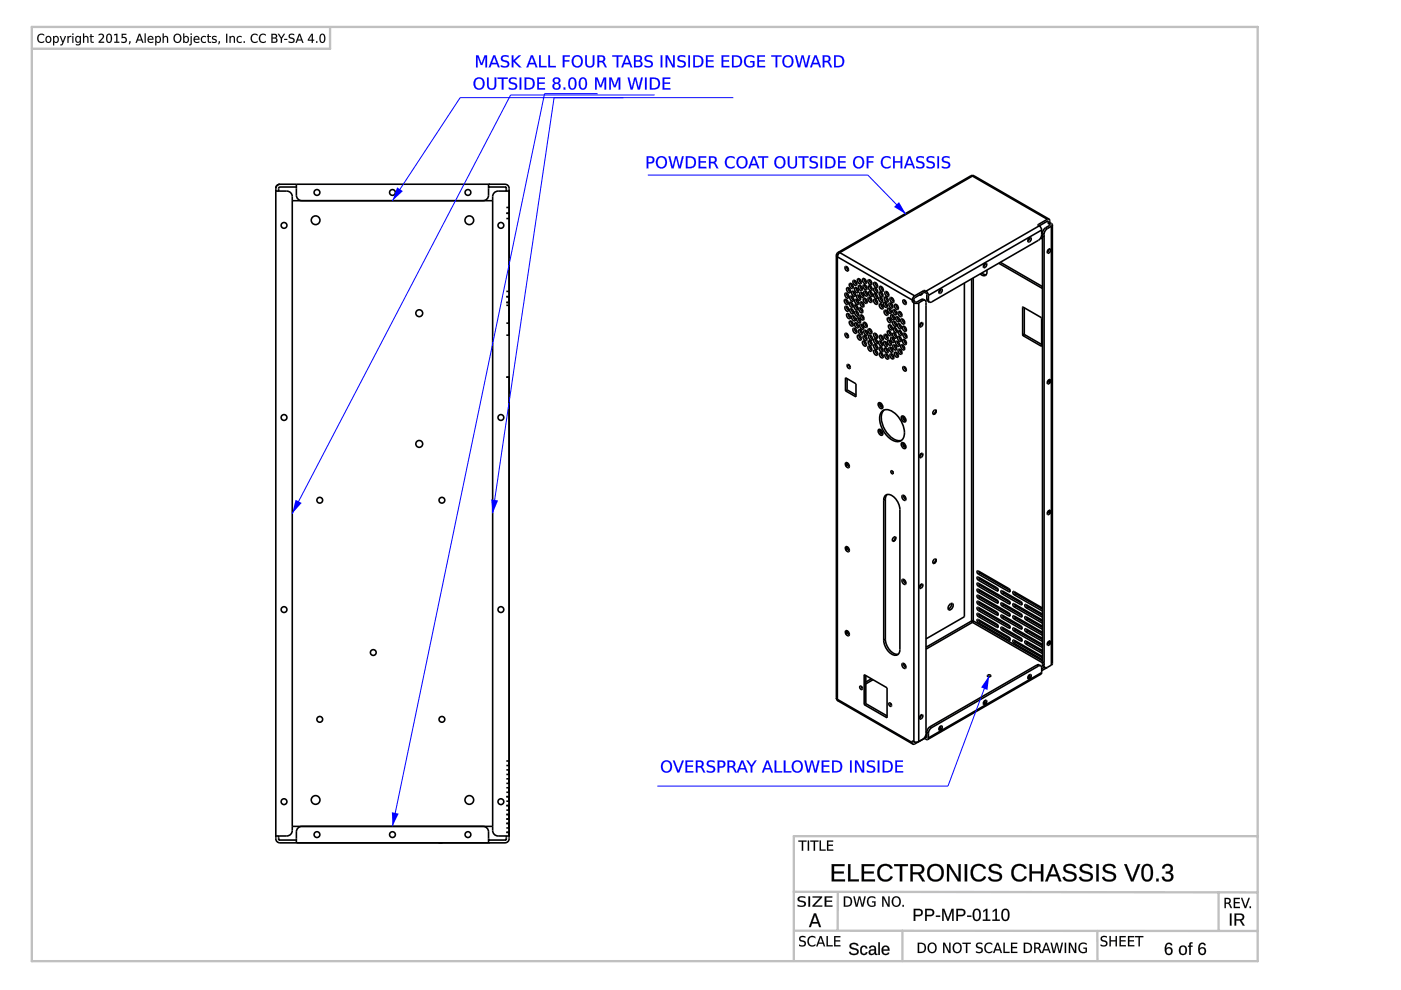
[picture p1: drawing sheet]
<svg xmlns="http://www.w3.org/2000/svg" width="297mm" height="210mm" viewBox="0 0 297 210" stroke-linecap="round" stroke-linejoin="round" font-family="sans-serif">
<g fill="none" stroke="#000" stroke-width=".34">
<path d="M62.8 39.7h-3.4l-.3 .1v.7v-.3M62.8 39.1h-3.5a.87 .87 0 0 0-.8 .8v137.3M62.8 39.1h44.3a.87 .87 0 0 1 .8 .8v137.3M62.8 39.1v2.3a1.16 1.16 0 0 0 1.2 1.2M103.9 39.7h-.3h3.5l.2 .1 .1 .7v-.3M103.9 39.1h-.3v2.3a1.16 1.16 0 0 1-1.2 1.2M205.8 37.3h.7M205.8 37.3h.4M205.8 37.3l-28.1 16.2M206.2 37.3l-28.1 16.3M206.2 37.3l15.9 9.2M206.5 37.3h-.3"/>
<path d="M206.5 37.3l15.9 9.2M58.5 40.2v.3h2.3a1.16 1.16 0 0 1 1.2 1.2v134.4a1.16 1.16 0 0 1-1.2 1.1h-2.3M62 42.6h42.5M107.4 45.2h.5M107.4 44h.5M107.4 46.3h.5M107.9 40.2v.3h-2.3a1.16 1.16 0 0 0-1.1 1.2v134.4a1.16 1.16 0 0 0 1.1 1.1h2.3M177.3 54.2l.2 .3M177.3 54.2v93.8M177.5 54.5l15.9 9.1M177.5 53.9v94.4M177.7 53.5l-.4 .7"/>
<path d="M177.7 53.5l.4 .1M178.1 53.6l-.4 .3-.2 .6M178.1 53.6l15.8 9.1M179.3 56.5a.62 .62 0 0 1 .5 .9 .62 .62 0 0 1-.5-.9zM179.5 56.5l.1 .4 .3 .3M181 59.5a.7 .7 0 0 1 .6 1 .7 .7 0 0 1-.6-1zM181.2 59.5l.1 .5 .4 .3M181.9 59.1a.7 .7 0 0 1 .6 1.1 .7 .7 0 0 1-.6-1.1zM182.1 59.1l.1 .5 .4 .4M183 59.1a.7 .7 0 0 1 .6 1 .7 .7 0 0 1-.6-1zM183.2 59.1l.1 .5 .4 .3M184.1 59.3a.7 .7 0 0 1 .6 1.1 .7 .7 0 0 1-.6-1.1z"/>
<path d="M184.4 59.3l.1 .5 .4 .4M185.3 59.9a.63 .63 0 0 1 .7 .4 .63 .63 0 0 1-.2 .7 .74 .74 0 0 1-.5-1.1zM185.6 59.9l.1 .5 .4 .4M206 59.1v72.6M206.3 58.9v72.8M208.2 57.9l.4 .3 .5 .1M208.6 56.1l.1 .2M208.8 55.9l.1-.1a.44 .44 0 0 1 .2 .6 .44 .44 0 0 1-.6 .2zM208.9 55.9l-.4 .6M209.2 57.3a.8 .8 0 0 1-.3 1.1 .8 .8 0 0 1-1.1-.3M211.7 55.8l9.3 5.4M212.1 55.6l8.9 5.2"/>
<path d="M218.2 50.5l.2-.1a.44 .44 0 0 1 .1 .6 .44 .44 0 0 1-.6 .2zM218.3 50.4l-.4 .7M220.2 47.6v.2M220.2 47.8l.5 .5 .2 .5M220.6 50.4l.4 .3M220.9 48.8a2.02 2.02 0 0 1-.7 2.1l-22.7 13.1-.5 .1M220.9 48.8l-24.1 13.8M221 49.5v91.4M221 50.1l.4 .2M221 49.5l.4 .2M221.4 49.7v91.4M221.7 48.3a1.52 1.52 0 0 0-.7 1.2"/>
<path d="M221.7 48.3l.4 .2M222 46.9l.2 .1M222 46.9l-25.7 14.8M222.1 53.4l-.1 .1M222.1 48.5a1.52 1.52 0 0 0-.7 1.2M222.1 46.5l-1.9 1.1M222.2 47.2l.2 .3M222.2 47v.2M222.3 52.9l.2-.1a.44 .44 0 0 1 .2 .6 .44 .44 0 0 1-.7 .1zM222.4 47.5l.2 .1M222.4 52.8l-.3 .6M222.4 46.5h-.3"/>
<path d="M222.4 46.5l.2 .5M222.6 47.6v.2M222.6 47.8l-.9 .5M222.6 47l.1 .3M222.6 47l-.4 .2M222.7 47.3l.4 .4M222.7 47.3l-.3 .2M222.9 48l-.8 .5M222.9 48v93M223.1 47.7l-.2 .3M223.1 47.7v93l-.2 .3M107.4 64.7h.5v3.8h-.5"/>
<path d="M107.4 62.9h.5v1.2h-.5M107.4 71.1h.5v.1M107.4 61.8h.5M107.9 79.8v.2h-.5M179.1 63.5a.63 .63 0 0 1 .6 .4 .63 .63 0 0 1-.1 .7 .74 .74 0 0 1-.5-1.1zM179.3 62.2a.7 .7 0 0 1 .6 1 .7 .7 0 0 1-.6-1zM179.3 65a.63 .63 0 0 1 .6 .3 .63 .63 0 0 1-.2 .7 .74 .74 0 0 1-.4-1zM179.3 70.7a.62 .62 0 0 1 .5 .9l-.4-.1-.2-.3zM179.4 63.5l.1 .5 .4 .3M179.4 63.5v.4M179.5 62.1l.1 .6 .4 .3M179.5 64.9l.1 .6 .4 .3"/>
<path d="M179.5 70.7l.1 .4 .3 .3M179.6 66.5a.7 .7 0 0 1 .6 1.1 .7 .7 0 0 1-.6-1.1zM179.6 61a.7 .7 0 0 1 .6 1.1 .7 .7 0 0 1-.6-1.1zM179.7 77.3a.56 .56 0 0 1 .5 .8 .56 .56 0 0 1-.5-.8zM179.8 66.5l.2 .5 .3 .4M179.8 61l.2 .5 .3 .4M179.9 77.3l.4 .6M180.2 64.1a.63 .63 0 0 1 .6 .3 .63 .63 0 0 1-.2 .8 .74 .74 0 0 1-.4-1.1zM180.2 68.1a.63 .63 0 0 1 .6 .3 .63 .63 0 0 1-.1 .8 .74 .74 0 0 1-.5-1.1zM180.2 60.1a.63 .63 0 0 1 .6 .4 .63 .63 0 0 1-.1 .7 .74 .74 0 0 1-.5-1.1zM180.3 65.5a.63 .63 0 0 1 .6 .4 .63 .63 0 0 1-.1 .7 .74 .74 0 0 1-.5-1.1zM180.3 62.8a.7 .7 0 0 1 .6 1.1 .7 .7 0 0 1-.6-1.1z"/>
<path d="M180.4 64.1l.1 .5 .4 .3M180.4 68.1l.1 .5 .4 .3M180.4 60.1l.1 .5 .4 .4M180.5 65.5l.1 .5 .4 .3M180.5 62.8l.1 .5 .4 .4M180.7 67a.63 .63 0 0 1 .6 .3 .63 .63 0 0 1-.1 .7 .74 .74 0 0 1-.5-1zM180.7 61.8a.7 .7 0 0 1 .6 1 .7 .7 0 0 1-.6-1zM180.9 67l.1 .5 .4 .3M180.9 61.8l.1 .5 .4 .3M181 69.6a.7 .7 0 0 1 .6 1.1 .7 .7 0 0 1-.6-1.1zM181.2 69.6l.1 .5 .4 .4M181.2 64.7a.63 .63 0 0 1 .6 .3 .63 .63 0 0 1-.1 .7 .74 .74 0 0 1-.5-1z"/>
<path d="M181.3 68.5a.63 .63 0 0 1 .6 .3 .63 .63 0 0 1-.1 .7 .74 .74 0 0 1-.5-1zM181.3 61a.63 .63 0 0 1 .6 .4 .63 .63 0 0 1-.1 .7 .74 .74 0 0 1-.5-1.1zM181.3 63.5a.7 .7 0 0 1 .6 1.1 .7 .7 0 0 1-.6-1.1zM181.3 66a.63 .63 0 0 1 .6 .4 .63 .63 0 0 1-.1 .7 .74 .74 0 0 1-.5-1.1zM181.4 64.7l.1 .5 .4 .3M181.5 68.5l.1 .5 .4 .3M181.5 61l.1 .5 .4 .4M181.6 63.5l.1 .5 .4 .4M181.6 66l.1 .5 .4 .3M181.7 62.6a.63 .63 0 0 1 .7 .4 .63 .63 0 0 1-.2 .7 .74 .74 0 0 1-.5-1.1zM181.7 67.4a.63 .63 0 0 1 .7 .4 .63 .63 0 0 1-.2 .7 .74 .74 0 0 1-.5-1.1zM181.9 71a.63 .63 0 0 1 .6 .4 .63 .63 0 0 1-.1 .7 .74 .74 0 0 1-.5-1.1z"/>
<path d="M182 62.6l.1 .5 .4 .3M182 67.4l.1 .5 .4 .3M182.1 69.9a.63 .63 0 0 1 .6 .4 .63 .63 0 0 1-.1 .7 .74 .74 0 0 1-.5-1.1zM182.1 60.5a.63 .63 0 0 1 .6 .4 .63 .63 0 0 1-.1 .7 .74 .74 0 0 1-.5-1.1zM182.1 71l.1 .5 .4 .4M182.2 65.3a.7 .7 0 0 1 .6 1 .7 .7 0 0 1-.6-1zM182.3 69.9l.2 .5 .3 .3M182.3 60.5l.2 .5 .3 .4M182.4 62a.7 .7 0 0 1 .6 1 .7 .7 0 0 1-.6-1zM182.4 68.8a.7 .7 0 0 1 .6 1 .7 .7 0 0 1-.6-1zM182.4 65.3l.2 .5 .3 .3M182.5 64a.7 .7 0 0 1 .6 1.1 .7 .7 0 0 1-.6-1.1z"/>
<path d="M182.5 66.8a.63 .63 0 0 1 .6 .4 .63 .63 0 0 1-.2 .7 .74 .74 0 0 1-.4-1.1zM182.6 62l.2 .5 .3 .3M182.6 68.8l.2 .5 .3 .3M182.7 64l.1 .5 .4 .4M182.7 66.8l.1 .5 .4 .3M183 72.3a.63 .63 0 0 1 .6 .4 .63 .63 0 0 1-.1 .7 .74 .74 0 0 1-.5-1.1zM183.1 71.2a.63 .63 0 0 1 .6 .3 .63 .63 0 0 1-.1 .7 .74 .74 0 0 1-.5-1zM183.1 60.4a.63 .63 0 0 1 .6 .3 .63 .63 0 0 1-.1 .8 .74 .74 0 0 1-.5-1.1zM183.1 68.3a.63 .63 0 0 1 .7 .4 .63 .63 0 0 1-.2 .7 .74 .74 0 0 1-.5-1.1zM183.1 63.2a.7 .7 0 0 1 .6 1.1 .7 .7 0 0 1-.6-1.1zM183.2 72.3l.1 .5 .4 .4M183.3 70a.63 .63 0 0 1 .6 .4 .63 .63 0 0 1-.1 .7 .74 .74 0 0 1-.5-1.1z"/>
<path d="M183.3 61.7a.63 .63 0 0 1 .6 .4 .63 .63 0 0 1-.1 .7 .74 .74 0 0 1-.5-1.1zM183.3 71.2l.1 .5 .4 .3M183.3 60.4l.1 .5 .4 .3M183.4 68.3l.1 .5 .4 .4M183.4 63.2l.1 .5 .4 .4M183.5 70l.1 .5 .4 .4M183.5 61.7l.1 .5 .4 .4M184.1 73.4a.63 .63 0 0 1 .7 .4 .63 .63 0 0 1-.2 .7 .74 .74 0 0 1-.5-1.1zM184.1 69.7a.63 .63 0 0 1 .7 .4 .63 .63 0 0 1-.2 .7 .74 .74 0 0 1-.5-1.1zM184.1 63a.7 .7 0 0 1 .7 1.1 .7 .7 0 0 1-.7-1.1zM184.2 72.2a.63 .63 0 0 1 .6 .4 .63 .63 0 0 1-.1 .7 .74 .74 0 0 1-.5-1.1zM184.2 60.6a.63 .63 0 0 1 .6 .3 .63 .63 0 0 1-.1 .7 .74 .74 0 0 1-.5-1z"/>
<path d="M184.3 61.8a.7 .7 0 0 1 .6 1.1 .7 .7 0 0 1-.6-1.1zM184.3 71.1a.7 .7 0 0 1 .6 1 .7 .7 0 0 1-.6-1zM184.4 73.4l.1 .5 .4 .4M184.4 69.7l.1 .5 .4 .4M184.4 63l.1 .5 .4 .4M184.4 72.2l.1 .5 .4 .4M184.4 60.6l.1 .5 .4 .3M184.5 61.8l.1 .5 .4 .4M184.5 71.1l.1 .5 .4 .3M185.3 71.9a.63 .63 0 0 1 .7 .3 .63 .63 0 0 1-.2 .8 .74 .74 0 0 1-.5-1.1zM185.3 63.5a.7 .7 0 0 1 .7 1 .7 .7 0 0 1-.7-1zM185.3 61.1a.7 .7 0 0 1 .7 1 .7 .7 0 0 1-.7-1z"/>
<path d="M185.3 62.3a.7 .7 0 0 1 .7 1 .7 .7 0 0 1-.7-1zM185.3 70.7a.7 .7 0 0 1 .7 1 .7 .7 0 0 1-.7-1zM185.3 74.2a.63 .63 0 0 1 .7 .4 .63 .63 0 0 1-.2 .7 .74 .74 0 0 1-.5-1.1zM185.3 73.1a.63 .63 0 0 1 .7 .3 .63 .63 0 0 1-.2 .7 .74 .74 0 0 1-.5-1zM185.6 71.9l.1 .5 .4 .3M185.6 63.5l.1 .5 .4 .3M185.6 61.1l.1 .5 .4 .3M185.6 62.3l.1 .5 .4 .3M185.6 70.7l.1 .5 .4 .3M185.6 74.2l.1 .5 .4 .4M185.6 73.1l.1 .5 .4 .3M185.7 71.7h.3"/>
<path d="M186.4 72.3a.63 .63 0 0 1 .6 .4 .63 .63 0 0 1-.1 .7 .74 .74 0 0 1-.5-1.1zM186.4 63.1a.7 .7 0 0 1 .6 1 .7 .7 0 0 1-.6-1zM186.5 73.6a.7 .7 0 0 1 .6 1 .7 .7 0 0 1-.6-1zM186.5 61.9a.7 .7 0 0 1 .6 1.1 .7 .7 0 0 1-.6-1.1zM186.5 64.4a.7 .7 0 0 1 .7 1.1 .7 .7 0 0 1-.7-1.1zM186.5 71.1a.7 .7 0 0 1 .7 1.1 .7 .7 0 0 1-.7-1.1zM186.6 60.7a.7 .7 0 0 1 .6 1.1 .7 .7 0 0 1-.6-1.1zM186.6 74.8a.63 .63 0 0 1 .6 .4 .63 .63 0 0 1-.2 .7 .74 .74 0 0 1-.4-1.1zM186.7 72.3l.1 .5 .3 .4M186.7 63.1l.1 .5 .3 .3M186.7 73.6l.1 .5 .4 .3M186.7 61.9l.2 .5 .3 .4"/>
<path d="M186.8 64.4l.1 .5 .4 .4M186.8 71.1l.1 .5 .4 .4M186.8 60.7l.1 .5 .4 .4M186.8 74.8l.1 .5 .4 .4M187.4 72.4a.63 .63 0 0 1 .6 .4 .63 .63 0 0 1-.1 .7 .74 .74 0 0 1-.5-1.1zM187.4 64.1a.63 .63 0 0 1 .6 .4 .63 .63 0 0 1-.1 .7 .74 .74 0 0 1-.5-1.1zM187.6 70.9a.7 .7 0 0 1 .6 1.1 .7 .7 0 0 1-.6-1.1zM187.6 65.8a.7 .7 0 0 1 .6 1 .7 .7 0 0 1-.6-1zM187.6 73.8a.63 .63 0 0 1 .6 .3 .63 .63 0 0 1-.1 .7 .74 .74 0 0 1-.5-1zM187.6 63a.7 .7 0 0 1 .6 1 .7 .7 0 0 1-.6-1zM187.7 72.4l.1 .5 .4 .4M187.7 64.1l.1 .5 .4 .4"/>
<path d="M187.7 61.8a.7 .7 0 0 1 .6 1.1 .7 .7 0 0 1-.6-1.1zM187.7 75.1a.63 .63 0 0 1 .6 .3 .63 .63 0 0 1-.1 .8 .74 .74 0 0 1-.5-1.1zM187.8 70.9l.1 .5 .4 .4M187.8 65.8l.1 .5 .4 .3M187.8 73.8l.1 .5 .4 .3M187.8 63l.1 .5 .4 .3M188 61.8l.1 .5 .4 .4M188 75.1l.1 .5 .4 .3M188.2 70.1a.7 .7 0 0 1 .6 1.1 .7 .7 0 0 1-.6-1.1zM188.2 67.4a.63 .63 0 0 1 .7 .3 .63 .63 0 0 1-.2 .7 .74 .74 0 0 1-.5-1zM188.3 72.2a.63 .63 0 0 1 .6 .3 .63 .63 0 0 1-.1 .7 .74 .74 0 0 1-.5-1zM188.3 65.4a.63 .63 0 0 1 .6 .3 .63 .63 0 0 1-.1 .8 .74 .74 0 0 1-.5-1.1z"/>
<path d="M188.5 70.1l.1 .5 .4 .4M188.5 67.4l.1 .5 .4 .3M188.5 68.9a.63 .63 0 0 1 .6 .3 .63 .63 0 0 1-.1 .8 .74 .74 0 0 1-.5-1.1zM188.5 72.2l.1 .5 .4 .3M188.5 65.4l.1 .5 .4 .3M188.6 73.6a.63 .63 0 0 1 .6 .4 .63 .63 0 0 1-.1 .7 .74 .74 0 0 1-.5-1.1zM188.6 64.3a.7 .7 0 0 1 .6 1 .7 .7 0 0 1-.6-1zM188.7 68.9l.1 .5 .4 .3M188.8 63.1a.7 .7 0 0 1 .6 1 .7 .7 0 0 1-.6-1zM188.8 75a.63 .63 0 0 1 .6 .4 .63 .63 0 0 1-.1 .7 .74 .74 0 0 1-.5-1.1zM188.8 73.6l.1 .5 .4 .4M188.8 64.3l.1 .5 .4 .3"/>
<path d="M188.9 71.6a.63 .63 0 0 1 .7 .3 .63 .63 0 0 1-.2 .7 .74 .74 0 0 1-.5-1zM188.9 66.8a.63 .63 0 0 1 .7 .3 .63 .63 0 0 1-.2 .7 .74 .74 0 0 1-.5-1zM189 63.1l.1 .5 .4 .4M189 75l.1 .5 .4 .4M189.2 71.5l.1 .5 .4 .4M189.2 66.7l.1 .5 .4 .4M189.4 68.1a.7 .7 0 0 1 .6 1.1 .7 .7 0 0 1-.6-1.1zM189.4 70.6a.63 .63 0 0 1 .6 .4 .63 .63 0 0 1-.2 .7 .74 .74 0 0 1-.4-1.1zM189.4 73.1a.63 .63 0 0 1 .6 .4 .63 .63 0 0 1-.1 .7 .74 .74 0 0 1-.5-1.1zM189.4 65.7a.63 .63 0 0 1 .6 .4 .63 .63 0 0 1-.1 .7 .74 .74 0 0 1-.5-1.1zM189.5 69.5a.63 .63 0 0 1 .6 .3 .63 .63 0 0 1-.1 .8 .74 .74 0 0 1-.5-1.1zM189.6 68.1l.1 .5 .4 .4"/>
<path d="M189.6 70.6l.1 .5 .4 .4M189.6 73.1l.1 .5 .4 .4M189.6 65.7l.2 .5 .3 .3M189.7 69.5l.2 .5 .3 .3M189.7 64.5a.7 .7 0 0 1 .6 1.1 .7 .7 0 0 1-.6-1.1zM189.7 74.7a.63 .63 0 0 1 .7 .4 .63 .63 0 0 1-.2 .7 .74 .74 0 0 1-.5-1.1zM190 64.5l.1 .5 .4 .4M190 74.7l.1 .5 .4 .3M190 72.4a.63 .63 0 0 1 .6 .3 .63 .63 0 0 1-.1 .7 .74 .74 0 0 1-.5-1zM190 67.2a.63 .63 0 0 1 .6 .3 .63 .63 0 0 1-.1 .8 .74 .74 0 0 1-.5-1.1zM190.2 72.4l.2 .5 .3 .3M190.2 67.2l.2 .5 .3 .3"/>
<path d="M190.4 71.3a.7 .7 0 0 1 .6 1.1 .7 .7 0 0 1-.6-1.1zM190.4 68.7a.7 .7 0 0 1 .6 1 .7 .7 0 0 1-.6-1zM190.5 74a.63 .63 0 0 1 .6 .4 .63 .63 0 0 1-.1 .7 .74 .74 0 0 1-.5-1.1zM190.5 66.1a.63 .63 0 0 1 .6 .3 .63 .63 0 0 1-.1 .7 .74 .74 0 0 1-.5-1zM190.5 70.1a.63 .63 0 0 1 .7 .3 .63 .63 0 0 1-.2 .7 .74 .74 0 0 1-.5-1zM190.6 71.3l.2 .5 .3 .4M190.6 68.7l.2 .5 .3 .3M190.7 74l.2 .5 .3 .4M190.7 66.1l.2 .5 .3 .3M190.8 70.1l.1 .5 .4 .3M191.1 73.1a.7 .7 0 0 1 .6 1.1 .7 .7 0 0 1-.6-1.1zM191.1 67.6a.63 .63 0 0 1 .6 .4 .63 .63 0 0 1-.1 .7 .74 .74 0 0 1-.5-1.1z"/>
<path d="M191.3 73.1l.1 .5 .4 .4M191.3 67.6l.1 .5 .4 .4M191.4 72a.63 .63 0 0 1 .7 .4 .63 .63 0 0 1-.2 .7 .74 .74 0 0 1-.5-1.1zM191.4 69.2a.7 .7 0 0 1 .6 1 .7 .7 0 0 1-.6-1zM191.5 63.6a.62 .62 0 0 1 .5 .9 .62 .62 0 0 1-.5-.9zM191.5 77.7a.62 .62 0 0 1 .5 1l-.4-.3-.2-.3zM191.6 70.7a.7 .7 0 0 1 .6 1 .7 .7 0 0 1-.6-1zM191.7 72l.1 .5 .4 .3M191.7 69.2l.1 .5 .4 .3M191.8 63.6l.1 .4 .3 .3M191.8 77.8l.1 .4 .3 .3M191.8 70.7l.1 .5 .4 .3"/>
<path d="M193.4 63.8l.2 .3M193.4 63.6v.2M193.6 64.1l.2 .1M193.8 64.2l.5 .1 .5-.1M193.8 64.2v93M193.8 63.6l.1 .3M193.8 63.6l-.4 .2M193.9 62.7l-.3 .4-.2 .5M193.9 63.9l-.3 .2M194.8 64.2v93l-.5 .2-.5-.2M195 69.1h-.1M195.2 68.5l.2-.1a.44 .44 0 0 1 .2 .6 .44 .44 0 0 1-.6 .2z"/>
<path d="M195.3 63.5l-.9 .5-.5-.1M195.3 63.5l.3-.1 .5 .3M195.3 63.5l.3 .2M195.3 68.4l-.3 .7M195.6 62.2l-.3 .3h-.3M195.6 63.7l-.8 .5M195.8 62l-1.9 1.1-.1 .5M195.8 62h.4M195.8 61.6h.4M195.8 61.6l-1.9 1.1M195.8 61.6v.4M196.1 63.7h-.5"/>
<path d="M196.1 63.7l.2 .4v91.5a1.52 1.52 0 0 1-.7 1.1M196.2 62l.3 .4v1M196.2 61.6l.1 .1M196.2 61.6v.4M196.3 61.7l.4 .4 .1 .5M196.5 63.4l.1 .4 .4 .3M196.5 63.4l.3 .2M196.8 63.6l.2 .5M196.8 62.6v1M199.3 61.4l.2-.1a.44 .44 0 0 1 .2 .6 .44 .44 0 0 1-.6 .1zM199.4 61.3l-.3 .7M204.5 60v70.8l-8.2 4.7"/>
<path d="M216.8 71l.1 .2M216.8 65.2v5.8M216.9 65.1l-.1 .1M216.9 65.1l3.9 2.3v5.9M216.9 71.2l3.9 2.2M217.2 70.8l.1 .2M217.2 65.3v5.5M217.2 70.8l-.4 .2M217.3 71l3.5 2M217.3 71l-.4 .2M220.8 73.3v.1M179.3 80.1l2.2 1.3v2.7l-2.2-1.2z"/>
<path d="M179.3 98.1a.7 .7 0 0 1 .7 1 .7 .7 0 0 1-.7-1zM179.4 98.1v.8M179.6 98.1l.1 .5 .4 .4M179.6 82.7l-.3 .2M179.6 82.7l1.9 1M179.6 80.3v2.4M186.3 85.5a.71 .71 0 0 1 .7 .3 .71 .71 0 0 1-.1 .8l-.6-.4zM186.3 91.1a.71 .71 0 0 1 .7 .4 .71 .71 0 0 1-.1 .8l-.6-.4zM186.7 85.5l.1 .4 .4 .3M186.7 91.1l.1 .5 .4 .3M186.8 91.1h-.1a.42 .42 0 0 0-.1 .6 .42 .42 0 0 0 .6 .1M186.8 85.5h-.1a.42 .42 0 0 0-.1 .5 .42 .42 0 0 0 .6 .2"/>
<path d="M186.9 87.3a1.89 1.89 0 0 1 2.7 .2 5.1 5.1 0 0 1 1.9 5.5 1.68 1.68 0 0 1-2.7 .1 5.4 5.4 0 0 1-2.2-5.3zM187.4 86.9a3.1 3.1 0 0 0-.1 3.5 4.7 4.7 0 0 0 3.4 3h.5M188.9 99.8l.4 .3v.4l-.3-.3zM189.3 99.9l.1 .2M191.1 88.3a.71 .71 0 0 1 .8 .3 .71 .71 0 0 1-.1 .9l-.6-.5zM191.1 93.9a.71 .71 0 0 1 .8 .4 .71 .71 0 0 1-.1 .8l-.6-.4zM191.6 88.3l.1 .5 .3 .3M191.6 94l.1 .4 .3 .3M191.7 88.3h-.1a.42 .42 0 0 0-.1 .6 .42 .42 0 0 0 .6 .1M191.7 94h-.1a.42 .42 0 0 0-.1 .5 .42 .42 0 0 0 .6 .2M195 96.8h-.1M195.2 96.2l.2-.1a.44 .44 0 0 1 .2 .6 .44 .44 0 0 1-.6 .2z"/>
<path d="M195.3 96.1l-.3 .7M198.4 86.9l.1 .3-.2 .4-.4 .2M198.4 86.9a.59 .59 0 0 0-.5 .9M198.4 86.9a.59 .59 0 0 1-.5 .9M198.5 87l-.5 .8M222.1 81.2h-.1M222.3 80.6l.2-.1a.44 .44 0 0 1 .2 .6 .44 .44 0 0 1-.7 .1zM222.4 80.5l-.3 .7M222.6 80.5v.7M222.6 80.5v.6M179.3 115.9a.7 .7 0 0 1 .7 1.1 .7 .7 0 0 1-.7-1.1zM179.4 115.9v.8"/>
<path d="M179.6 115.9l.1 .5 .4 .4M187.4 106a1.1 1.1 0 0 1 .6-1.1 1.1 1.1 0 0 1 1.3 .3l1 1.1 .4 .9 .1 .8v29.7a1.1 1.1 0 0 1-.7 1.2 1.1 1.1 0 0 1-1.3-.4l-.9-1.1-.4-.8-.1-.9M187.4 106v29.7M187.7 105.8v29.7M187.7 105.8l-.3 .2M188.1 104.9l-.4 .9M189.8 113.8l.1 .3-.2 .4-.4 .2M189.8 113.9a.59 .59 0 0 0-.5 .8M189.8 113.9a.59 .59 0 0 1-.5 .8M189.9 113.9l-.5 .9M191.3 105a.7 .7 0 0 1 .7 1.1 .7 .7 0 0 1-.7-1.1zM191.6 105l.1 .5 .4 .4"/>
<path d="M198.4 118.5l.1 .3-.2 .4-.4 .2M198.4 118.5a.59 .59 0 0 0-.5 .9M198.4 118.5a.59 .59 0 0 1-.5 .9M198.5 118.6l-.5 .8M222.1 108.9h-.1M222.3 108.3l.2-.1a.44 .44 0 0 1 .2 .6 .44 .44 0 0 1-.7 .2zM222.4 108.2l-.3 .7M222.6 108.2v.7M222.6 108.2v.6M179.3 133.7a.7 .7 0 0 1 .7 1.1 .7 .7 0 0 1-.7-1.1zM179.4 133.7v.9M179.6 133.7l.1 .5 .4 .4"/>
<path d="M187.7 135.5a3.5 3.5 0 0 0 2.4 3.2h.4M187.7 135.5l-.3 .2M191.3 122.8a.7 .7 0 0 1 .7 1.1 .7 .7 0 0 1-.7-1.1zM191.6 122.8l.1 .5 .4 .4M195 124.5h-.1M195.2 123.9l.2-.1a.44 .44 0 0 1 .2 .6 .44 .44 0 0 1-.6 .2zM195.3 123.9l-.3 .6M201.3 128.2l.6-.2a.89 .89 0 0 1-.7 1.3 .77 .77 0 0 1 .1-1.1zM201.7 127.9l-.1 .8-.6 .4M206 131.7l.2 .2M206 131.7h.3M206 131.7l-9.7 5.5"/>
<path d="M206.2 131.9l14.8 8.6M206.2 131.9l-9.9 5.7M206.3 131.7l-.1 .2M206.3 131.7l14.7 8.4M207.4 123l-.2-.3v-.4l4.2 2.3 .2 .6-.2 .1M207.4 132l-.2-.3v-.4l6.7 3.8 .3 .5-.3 .1M207.4 126.9l-.2-.4v-.3l6.7 3.7 .3 .6-.3 .1M207.4 125.6l-.2-.4v-.3l4.2 2.3 .2 .5-.2 .1M207.4 124.3l-.2-.4v-.3l6.7 3.8 .3 .5-.3 .1M207.4 128.2l-.2-.4v-.3l4.2 2.3 .2 .5-.2 .1M207.4 129.4l-.2-.3v-.3l6.7 3.7 .3 .6-.3 .1M207.4 130.7l-.2-.3v-.3l4.2 2.2 .2 .6-.2 .1"/>
<path d="M207.4 121.7l-.2-.3v-.4l6.7 3.8 .3 .5-.3 .1M207.4 123l4 2.3M207.4 132l6.5 3.7M207.4 128.2l4 2.2M207.4 126.9l6.5 3.7M207.4 125.6l4 2.2M207.4 124.3l6.5 3.7M207.4 129.4l6.5 3.8M207.4 130.7l4 2.3M207.4 121.7l6.5 3.7M207.5 131.4l.3 .4M207.5 122.4l.3 .4"/>
<path d="M207.5 127.5l.3 .4M207.5 125l.3 .4M207.5 128.8l.3 .4M207.5 126.3l.3 .4M207.5 130.1l.3 .4M207.5 121.1l.3 .4M207.5 123.7l.3 .4M207.8 122.8l3.8 2.2M207.8 131.8l6.4 3.7M207.8 130.5l3.8 2.3M207.8 125.4l3.8 2.2M207.8 127.9l3.8 2.3"/>
<path d="M207.8 129.2l6.4 3.7M207.8 126.7l6.4 3.7M207.8 124.1l6.4 3.7M207.8 121.5l6.4 3.7M207.8 122.8l-.4 .2M207.8 131.8l-.4 .2M207.8 126.7l-.4 .2M207.8 125.4l-.4 .2M207.8 124.1l-.4 .2M207.8 127.9l-.4 .3M207.8 129.2l-.4 .2M207.8 130.5l-.4 .2"/>
<path d="M207.8 121.5l-.4 .2M211.6 125.1l-.2 .2M211.6 127.7l-.2 .1M211.6 130.3l-.2 .1M211.6 132.8l-.2 .2M212.5 131.1l-.3-.4 .1-.3 4.1 2.3 .3 .5-.3 .1M212.5 125.9l-.3-.3 .1-.3 4.1 2.2 .3 .6-.3 .1M212.5 128.5l-.3-.4 .1-.3 4.1 2.3 .3 .6-.3 .1M212.5 133.6l-.3-.3 .1-.3 4.1 2.3 .3 .5-.3 .1M212.5 125.9l3.9 2.3M212.5 131.1l3.9 2.2M212.5 128.5l3.9 2.3"/>
<path d="M212.5 133.6l3.9 2.3M212.6 125.3l.2 .4M212.6 127.9l.2 .4M212.6 133l.2 .4M212.6 130.5l.2 .4M212.8 125.7l3.9 2.3M212.8 133.4l3.9 2.3M212.8 128.3l3.9 2.2M212.8 130.9l3.9 2.2M212.8 130.9l-.3 .2M212.8 125.7l-.3 .2M212.8 128.3l-.3 .2"/>
<path d="M212.8 133.4l-.3 .2M214.2 135.6l-.3 .1M214.2 130.4l-.3 .2M214.2 127.9l-.3 .1M214.2 133l-.3 .2M214.2 125.3l-.3 .1M215 136.4l-.2-.4v-.3l6.2 3.5M215 131.2l-.2-.3v-.3l6.2 3.5M215 126.1l-.2-.4v-.3l6.2 3.5M215 133.8l-.2-.3v-.4l6.2 3.5M215 128.7l-.2-.4v-.3l6.2 3.5M215 136.4l6 3.5"/>
<path d="M215 131.2l6 3.5M215 128.7l6 3.4M215 133.8l6 3.5M215 126.1l6 3.5M215.1 135.8l.3 .4M215.1 128.1l.3 .4M215.1 125.5l.3 .4M215.1 133.2l.3 .4M215.1 130.6l.3 .4M215.4 136.2l5.6 3.3M215.4 133.6l5.6 3.3M215.4 131l5.6 3.3"/>
<path d="M215.4 128.5l5.6 3.2M215.4 125.9l5.6 3.3M215.4 136.2l-.4 .2M215.4 131l-.4 .2M215.4 125.9l-.4 .2M215.4 133.6l-.4 .2M215.4 128.5l-.4 .2M216.7 133.2l-.3 .1M216.7 128l-.3 .2M216.7 130.6l-.3 .2M216.7 135.8l-.3 .1M217.6 128.8l-.3-.3 .1-.3 3.6 2"/>
<path d="M217.6 136.6l-.3-.4 .1-.3 3.6 2M217.6 134l-.3-.4 .1-.3 3.6 2M217.6 131.4l-.3-.3 .1-.4 3.6 2.1M217.6 128.8l3.4 2.1M217.6 134l3.4 2M217.6 131.4l3.4 2M217.6 136.6l3.4 2M217.6 128.2l.3 .4M217.6 136l.3 .4M217.6 133.4l.3 .4M217.6 130.8l.3 .4M217.9 128.6l3.1 1.9"/>
<path d="M217.9 136.4l3.1 1.8M217.9 131.2l3.1 1.8M217.9 133.8l3.1 1.8M217.9 128.6l-.3 .2M217.9 136.4l-.3 .2M217.9 133.8l-.3 .2M217.9 131.2l-.3 .2M222.1 136.6h-.1M222.3 136l.2-.1a.44 .44 0 0 1 .2 .6 .44 .44 0 0 1-.7 .2zM222.4 135.9l-.3 .7M222.6 135.9v.7M222.6 135.9v.6"/>
<path d="M177.3 148l.4 .6M177.3 148l.2 .3M177.5 148.3l.2 .3M177.5 148.3l15.9 9.1M177.7 148.6l15.9 9.2M182.4 145.5a.4 .4 0 0 1 .4 .2 .4 .4 0 0 1-.2 .5l-.2-.2zM182.6 145.5l.2 .4M183.2 143l4.9 2.8v6.4l-4.9-2.8zM183.6 149.2l-.4 .2M183.6 149.2l4.5 2.6M183.6 143.2v6M184.8 143.9l-1.2 .7"/>
<path d="M185.1 144.1l-1.5 .9M188.5 149a.4 .4 0 0 1 .5 .3 .4 .4 0 0 1-.2 .5l-.3-.3zM188.8 149.1l.2 .4M191.3 140.7a.7 .7 0 0 1 .7 1 .7 .7 0 0 1-.7-1zM191.6 140.7l.1 .5 .4 .3M193.4 157.4l.2 .4M193.4 157.2v.2M193.6 157.1l-.2 .1M193.6 157.1l.2 .1M193.8 157.2l.1 .1M193.9 157.3h.1M194 157.3h-.1"/>
<path d="M195 152.2h-.1M195.2 151.7l.2-.2a.44 .44 0 0 1 .2 .6 .44 .44 0 0 1-.6 .2zM195.3 151.6l-.3 .6M195.8 156.7l-1.9 1-.3 .1M195.8 156.7h.4M195.8 156.6v.1M196.1 156.2h.1M196.2 156.7l.5 .1M196.2 156.2l.1 .1M196.2 156.2v.5M196.5 156.2l-.2 .1M196.5 155.3v.9"/>
<path d="M196.5 155.3l.3 .2M196.8 156.5l-.1 .3M196.8 155.5v1M197.2 154.1a1.52 1.52 0 0 0-.7 1.2M197.2 154.1l.3 .2M197.5 154.3a1.52 1.52 0 0 0-.7 1.2M199.3 154l.2-.1a.44 .44 0 0 1 .2 .6 .44 .44 0 0 1-.6 .2zM199.4 153.9l-.3 .7M199.7 154.5l-.6 .3M199.7 154.4l-.6 .3M208.8 148.6l.1-.1a.44 .44 0 0 1 .2 .6 .44 .44 0 0 1-.6 .1zM208.9 148.5l-.4 .7"/>
<path d="M209.1 149l-.5 .4M209.2 148.9l-.7 .4M209.4 143.2l.2-.1 .4 .1a.32 .32 0 0 1-.3 .3 .32 .32 0 0 1-.3-.3zM209.6 143.5h.2M218.2 143.1l.2-.1a.44 .44 0 0 1 .1 .6 .44 .44 0 0 1-.6 .2zM218.3 143.1l-.4 .6M218.6 143.6l-.6 .3M218.6 143.5l-.6 .4M219.8 141l.4-.1 .5 .3M219.8 141l-22.6 13.1M219.8 141l.4 .2M220.2 141.2l-22.7 13.1"/>
<path d="M220.7 141.2l.1 .2 .1 1.2M220.7 141.2h-.5M220.9 142.6l-.2 .3-24 13.9M220.9 142.6l-24.1 13.9M221 140.9l.1 .4 .5 .3M221 140.3l.4 .2M221 140.9l.4 .2M221.4 141.1l.2 .5M221.5 141.5l-.6 .3M222.1 141.5l-.5 .1M222.9 141l-2 1.2M58.5 177.2v.2a1.08 1.08 0 0 0 .8 1.3h3.5"/>
<path d="M59.1 177.2v.8l.3 .1h3.4M62 175.2h42.5M64 175.2a1.16 1.16 0 0 0-1.2 1.2v2.3M93 178.7h.8M102.4 175.2a1.16 1.16 0 0 1 1.2 1.2v2.3h.3M107.4 177.2l-.1 .8-.2 .1h-3.5h.3M107.4 163.2h.5v1h-.5M107.4 176.5h.5v.7M107.4 174.6h.5v.9h-.5M107.4 170.8h.5v1h-.5M107.4 167h.5v1h-.5M107.4 172.7h.5v1h-.5"/>
<path d="M107.4 168.9h.5v1h-.5M107.4 165.1h.5v1h-.5M107.4 161.3h.5v1h-.5M107.9 177.2v.2a1.08 1.08 0 0 1-.8 1.3h-44.3"/>
<circle cx="60.2" cy="47.8" r=".61"/>
<circle cx="66.9" cy="46.7" r=".92"/>
<circle cx="67.2" cy="40.8" r=".61"/>
<circle cx="83.2" cy="40.8" r=".61"/>
<circle cx="99.2" cy="40.8" r=".61"/>
<circle cx="99.5" cy="46.7" r=".92"/>
<circle cx="106.2" cy="47.8" r=".61"/>
<circle cx="88.9" cy="66.4" r=".73"/>
<circle cx="60.2" cy="88.5" r=".61"/>
<circle cx="88.9" cy="94.1" r=".73"/>
<circle cx="106.2" cy="88.5" r=".61"/>
<circle cx="67.8" cy="106.1" r=".61"/>
<circle cx="93.7" cy="106.1" r=".61"/>
<circle cx="60.2" cy="129.2" r=".61"/>
<circle cx="79.1" cy="138.4" r=".61"/>
<circle cx="106.2" cy="129.2" r=".61"/>
<circle cx="67.8" cy="152.5" r=".61"/>
<circle cx="93.7" cy="152.5" r=".61"/>
<circle cx="60.2" cy="170" r=".61"/>
<circle cx="66.9" cy="169.6" r=".92"/>
<circle cx="67.2" cy="177" r=".61"/>
<circle cx="83.2" cy="177" r=".61"/>
<circle cx="99.2" cy="177" r=".61"/>
<circle cx="99.5" cy="169.6" r=".92"/>
<circle cx="106.2" cy="170" r=".61"/>
</g>
<path d="M97.6 20.7l-14.4 21.9" fill="none" stroke="#00f" stroke-width=".21"/>
<path d="M84.2 39.7l1.2 .8-2.2 2.1z" fill="#00f"/>
<path d="M97.6 20.7h57.9" fill="none" stroke="#00f" stroke-width=".21"/>
<g fill="#00f">
<path d="M100.9 11.7h.5l.7 1.8 .6-1.8h.6v2.6h-.4v-2.3l-.6 1.8h-.4l-.6-1.8v2.3h-.4zM104.8 12.1l-.5 1.2h1zM104.6 11.7h.4l1 2.6h-.4l-.2-.7h-1.2l-.2 .7h-.4zM106.4 11.9l.4-.2h.7l.3 .1v.3a.72 .72 0 0 0-.7-.2 .72 .72 0 0 0-.5 .6v.1a1.37 1.37 0 0 1 1.4 1 1.16 1.16 0 0 1-1.8 .6v-.4a.91 .91 0 0 0 1.4-.2l-.1-.3a1.41 1.41 0 0 1-1.3-.9zM108.5 11.7h.4v1.1l1.1-1.1h.4l-1.2 1.2 1.3 1.4h-.4l-1.2-1.3v1.3h-.4zM112.8 12.1l-.5 1.2h.9zM112.6 11.7h.4l.9 2.6h-.3l-.2-.7h-1.2l-.2 .7h-.4zM114.3 11.7h.3v2.3h1.3v.3h-1.6zM116.3 11.7h.3v2.3h1.2v.3h-1.5zM119.3 11.7h1.5v.3h-1.1v.8h1v.3h-1v1.2h-.4zM121.8 12.2a1.01 1.01 0 0 0-.2 1.3 1.01 1.01 0 0 0 1.2 .4 1.02 1.02 0 0 0 .4-1.3 1.02 1.02 0 0 0-1.2-.5zM121.5 12a1.24 1.24 0 0 1 1.7 .2 1.24 1.24 0 0 1 0 1.7 1.24 1.24 0 0 1-1.7 .1 1.6 1.6 0 0 1 0-2zM124.1 11.7h.3v1.6a.64 .64 0 0 0 .7 .7 .64 .64 0 0 0 .6-.7v-1.6h.3v1.6a.97 .97 0 0 1-.9 1 .97 .97 0 0 1-1-1zM126.7 11.7h.7a.71 .71 0 0 1 .9 .5 .71 .71 0 0 1-.4 .9l.7 1.2h-.3l-.5-.9-.4-.2h-.4v1.1h-.3zM127 12v.9h.4a.45 .45 0 0 0 .5-.4 .45 .45 0 0 0-.5-.5zM129.8 11.7h2.2v.3h-.9v2.3h-.4v-2.3h-.9zM132.9 12.1l-.5 1.2h1zM132.7 11.7h.4l1 2.6h-.4l-.2-.7h-1.2l-.2 .7h-.4zM134.8 13.1v.9h.5a.47 .47 0 0 0 .6-.5 .47 .47 0 0 0-.6-.4zM134.8 12v.8h.5a.4 .4 0 0 0 .5-.4 .4 .4 0 0 0-.5-.4zM134.4 11.7h.9a.62 .62 0 0 1 .8 .4 .62 .62 0 0 1-.4 .8 .71 .71 0 0 1 .5 .9 .71 .71 0 0 1-.9 .5h-.9zM136.9 11.9l.4-.2h.6l.4 .1v.3a.72 .72 0 0 0-.8-.2 .72 .72 0 0 0-.5 .6l.1 .1a1.37 1.37 0 0 1 1.3 1 1.16 1.16 0 0 1-1.7 .6v-.4a.91 .91 0 0 0 1.4-.2l-.1-.3a1.41 1.41 0 0 1-1.4-.9zM140.1 11.7h.3v2.6h-.3zM141.1 11.7h.5l1.1 2.2v-2.2h.3v2.6h-.4l-1.1-2.2v2.2h-.4zM143.9 11.9l.4-.2h.6l.4 .1v.3a.72 .72 0 0 0-.8-.2 .72 .72 0 0 0-.5 .6l.1 .1a1.37 1.37 0 0 1 1.3 1 1.16 1.16 0 0 1-1.8 .6v-.4a.91 .91 0 0 0 1.5-.2l-.2-.3a1.41 1.41 0 0 1-1.3-.9zM145.9 11.7h.4v2.6h-.4zM147.3 12v2a1.06 1.06 0 0 0 1.5-1 1.06 1.06 0 0 0-1.5-1zM147 11.7h.7a1.28 1.28 0 0 1 1.4 1.3 1.28 1.28 0 0 1-1.4 1.3h-.7zM149.7 11.7h1.6v.3h-1.3v.8h1.2v.3h-1.2v.9h1.3v.3h-1.6zM153 11.7h1.6v.3h-1.3v.8h1.3v.3h-1.3v.9h1.3v.3h-1.6zM155.5 12v2a1.06 1.06 0 0 0 1.5-1 1.06 1.06 0 0 0-1.5-1zM155.2 11.7h.7a1.28 1.28 0 0 1 1.4 1.3 1.28 1.28 0 0 1-1.4 1.3h-.7zM158.1 12a1.58 1.58 0 0 1 1.8-.1v.4a1.04 1.04 0 0 0-1.4-.1 1.04 1.04 0 0 0-.2 1.4 1.04 1.04 0 0 0 1.3 .3v-.7h-.5v-.3h.9v1.1a1.38 1.38 0 0 1-2-.1 1.38 1.38 0 0 1 .1-1.9zM160.6 11.7h1.6v.3h-1.3v.8h1.2v.3h-1.2v.9h1.3v.3h-1.6zM163.5 11.7h2.2v.3h-.9v2.3h-.4v-2.3h-.9zM166.5 12.2a1.01 1.01 0 0 0-.2 1.3 1.01 1.01 0 0 0 1.2 .4 1.02 1.02 0 0 0 .4-1.3 1.02 1.02 0 0 0-1.3-.5zM166.2 12a1.24 1.24 0 0 1 1.7 .2 1.24 1.24 0 0 1 0 1.7 1.24 1.24 0 0 1-1.7 .1 1.6 1.6 0 0 1 0-2zM168.6 11.7h.3l.5 2.2 .6-2.2h.4l.5 2.2 .5-2.2h.4l-.7 2.6h-.4l-.5-2.2-.6 2.2h-.4zM172.9 12.1l-.5 1.2h1zM172.7 11.7h.4l1 2.6h-.4l-.2-.7h-1.2l-.2 .7h-.4zM174.4 11.7h.8a.71 .71 0 0 1 .8 .5 .71 .71 0 0 1-.4 .9l.8 1.2h-.4l-.4-.9-.4-.2h-.4v1.1h-.4zM174.8 12v.9h.4a.45 .45 0 0 0 .5-.4 .45 .45 0 0 0-.5-.5zM177.2 12v2a1.06 1.06 0 0 0 1.4-1 1.06 1.06 0 0 0-1.4-1zM176.8 11.7h.8a1.28 1.28 0 0 1 1.4 1.3 1.28 1.28 0 0 1-1.4 1.3h-.8z"/>
<path d="M100.9 11.7h.6l.6 1.8 .6-1.8h.6v2.6h-.4v-2.3l-.6 1.8h-.4l-.7-1.8 .1 2.3h-.4zM100.9 11.7v2.6h.4l-.1-2.4 .7 1.9h.4l.6-1.9v2.4h.4v-2.6h-.6l-.6 1.8-.7-1.8zM104.8 12.1l-.5 1.2h1zM104.8 12l.5 1.4h-1zM104.6 11.7h.4l1 2.6h-.4l-.2-.7h-1.2l-.2 .7h-.4zM104.6 11.7l-1 2.6h.4l.2-.7h1.2l.2 .7h.4l-1-2.6zM106.4 11.9l.4-.2h.7l.4 .1-.1 .4a.71 .71 0 0 0-.7-.3 .71 .71 0 0 0-.5 .6l.6 .3a.8 .8 0 0 1 .8 1 .8 .8 0 0 1-1.2 .5l-.6-.1v-.4a.89 .89 0 0 0 1.4-.2l-.1-.3-.4-.2a.76 .76 0 0 1-.8-.3 .76 .76 0 0 1 .1-.9zM106.4 11.9a.68 .68 0 0 0-.1 .8 .68 .68 0 0 0 .6 .4 .53 .53 0 0 1 .7 .6 .53 .53 0 0 1-.8 .3l-.6-.2v.3a1.14 1.14 0 0 0 1.8-.5 .87 .87 0 0 0-1-.8l-.2-.1a.47 .47 0 0 1-.2-.6 .47 .47 0 0 1 .7-.1l.5 .1v-.3l-.3-.1h-.7zM108.5 11.7h.4v1.1l1.1-1.1h.5l-1.3 1.2 1.4 1.4h-.5l-1.2-1.3v1.3h-.4zM108.5 11.7v2.6h.4l-.1-1.3 1.3 1.3h.4l-1.4-1.4 1.3-1.2h-.4l-1.2 1.1 .1-1.1zM112.8 12.1l-.5 1.2h.9zM112.8 12l.5 1.4h-1zM112.6 11.7h.4l1 2.6h-.4l-.2-.7h-1.2l-.2 .7h-.4zM112.6 11.7l-1 2.6h.4l.2-.7h1.2l.2 .7h.3l-.9-2.6zM114.3 11.7h.4l-.1 2.3h1.3v.3h-1.6zM114.3 11.7v2.6h1.6v-.3h-1.3v-2.3zM116.2 11.7h.4v2.3h1.3v.3h-1.7zM116.3 11.7v2.6h1.5v-.3h-1.2v-2.3zM119.3 11.7h1.5v.3h-1.1v.8h1v.3h-1v1.2h-.4zM119.3 11.7v2.6h.4v-1.3l1 .1v-.3h-1v-.8h1.1v-.3zM121.8 12.3a.99 .99 0 0 0-.2 1.2 .99 .99 0 0 0 1.2 .4 1 1 0 0 0 .4-1.3 1 1 0 0 0-1.2-.5zM121.8 12.2a.9 .9 0 0 1 1.2 0 .9 .9 0 0 1 .2 1.1 .84 .84 0 0 1-1 .7 .84 .84 0 0 1-.6-1zM121.5 12a1.26 1.26 0 0 1 1.7 .1 1.26 1.26 0 0 1 0 1.8 1.26 1.26 0 0 1-1.7 .1 1.62 1.62 0 0 1 0-2zM121.5 12.1a1.25 1.25 0 0 0 0 1.8 1.25 1.25 0 0 0 1.9-.1 1.26 1.26 0 0 0-.2-1.7 1.26 1.26 0 0 0-1.7 0zM124.1 11.7h.3v1.6a.62 .62 0 0 0 .7 .7 .62 .62 0 0 0 .6-.7v-1.6h.3v1.6a.99 .99 0 0 1-.9 1 .99 .99 0 0 1-1-1zM124.1 11.7v1.6a.96 .96 0 0 0 1 1 .96 .96 0 0 0 .9-1v-1.6h-.3v1.6a.66 .66 0 0 1-.6 .8 .66 .66 0 0 1-.7-.8v-1.6zM126.6 11.7h.8a.73 .73 0 0 1 .9 .5 .73 .73 0 0 1-.4 .9l.3 .3 .5 .9h-.4l-.6-1-.7-.1v1.1h-.4zM126.7 11.7v2.6h.3v-1.1l.7 .1 .6 1h.3l-.4-.9-.4-.3a.69 .69 0 0 0 .5-.9 .69 .69 0 0 0-.9-.5zM127 12v.9h.4a.44 .44 0 0 0 .5-.4 .44 .44 0 0 0-.5-.5zM127 12a.76 .76 0 0 1 .9 .3l.1 .2a.44 .44 0 0 1-.6 .4h-.4zM129.8 11.7h2.2v.3h-.9v2.3h-.4v-2.3h-.9zM129.8 11.7v.3h1l-.1 2.3h.4v-2.3h.9v-.3zM132.9 12.1l-.5 1.2h1zM132.9 12l.5 1.4h-1zM132.7 11.7h.4l1 2.6h-.4l-.2-.7h-1.2l-.2 .7h-.4zM132.7 11.7l-1 2.6h.4l.2-.7h1.2l.2 .7h.4l-1-2.6zM134.8 13.1v.9h.5a.45 .45 0 0 0 .5-.5 .45 .45 0 0 0-.5-.4zM134.7 13h.6a.49 .49 0 0 1 .6 .5 .49 .49 0 0 1-.6 .5h-.6zM134.8 12v.8h.5a.38 .38 0 0 0 .5-.4 .38 .38 0 0 0-.5-.4zM134.7 12h.6a.41 .41 0 0 1 .5 .4 .41 .41 0 0 1-.5 .4h-.6zM134.4 11.7h.9a.63 .63 0 0 1 .8 .4 .63 .63 0 0 1-.4 .8 .72 .72 0 0 1 .5 .9 .72 .72 0 0 1-.9 .5h-.9zM134.4 11.7v2.6h.9a.69 .69 0 0 0 .9-.6 .69 .69 0 0 0-.6-.8 .6 .6 0 0 0 .5-.7 .6 .6 0 0 0-.8-.5zM136.9 11.9l.4-.2h.6l.4 .1v.4a.71 .71 0 0 0-.8-.3 .71 .71 0 0 0-.5 .6l.7 .3a.8 .8 0 0 1 .7 1 .8 .8 0 0 1-1.1 .5l-.7-.1 .1-.4a.89 .89 0 0 0 1.4-.2l-.1-.3-.4-.2a.76 .76 0 0 1-.9-.3 .76 .76 0 0 1 .2-.9zM136.9 11.9a.68 .68 0 0 0-.2 .8 .68 .68 0 0 0 .7 .4 .53 .53 0 0 1 .7 .6 .53 .53 0 0 1-.8 .3l-.6-.2v.3a1.14 1.14 0 0 0 1.7-.5 .87 .87 0 0 0-.9-.8l-.3-.1a.47 .47 0 0 1-.1-.6 .47 .47 0 0 1 .6-.1l.6 .1v-.3l-.4-.1h-.6zM140.1 11.7h.3v2.6h-.3zM140.1 11.7v2.6h.3v-2.6zM141.1 11.7h.5l1.1 2.2v-2.2h.4v2.6h-.5l-1.1-2.2v2.2h-.4zM141.1 11.7v2.6h.4l-.1-2.2 1.2 2.2h.4v-2.6h-.3v2.2l-1.1-2.2zM143.9 11.9l.4-.2h.6l.4 .1v.4a.71 .71 0 0 0-.8-.3 .71 .71 0 0 0-.5 .6l.7 .3a.8 .8 0 0 1 .7 1 .8 .8 0 0 1-1.1 .5l-.7-.1v-.4a.89 .89 0 0 0 1.4-.2l-.1-.3-.3-.2a.76 .76 0 0 1-.9-.3 .76 .76 0 0 1 .2-.9zM143.9 11.9a.68 .68 0 0 0-.2 .8 .68 .68 0 0 0 .7 .4 .53 .53 0 0 1 .7 .6 .53 .53 0 0 1-.9 .3l-.6-.2v.3a1.14 1.14 0 0 0 1.8-.5 .87 .87 0 0 0-.9-.8l-.3-.1a.47 .47 0 0 1-.1-.6 .47 .47 0 0 1 .6-.1l.6 .1v-.3l-.4-.1h-.6zM145.9 11.7h.4v2.6h-.4zM145.9 11.7v2.6h.4v-2.6zM147.3 12v2a1.04 1.04 0 0 0 1.4-1 1.04 1.04 0 0 0-1.4-1zM147.3 12a1.07 1.07 0 0 1 1.5 1 1.07 1.07 0 0 1-1.5 1zM147 11.7a1.78 1.78 0 0 1 2.1 .7 1.29 1.29 0 0 1-.1 1.4 1.29 1.29 0 0 1-1.3 .5h-.7zM147 11.7v2.6h.7a1.26 1.26 0 0 0 1.4-1.3 1.26 1.26 0 0 0-1.4-1.3zM149.7 11.7h1.6v.3h-1.3v.8h1.3v.3h-1.3v.9h1.3v.3h-1.6zM149.7 11.7v2.6h1.6v-.3h-1.3v-1h1.2v-.2h-1.2v-.8h1.3v-.3zM153 11.7h1.6v.3h-1.3v.8h1.3v.3h-1.3v.9h1.4v.3h-1.7zM153 11.7v2.6h1.6v-.3h-1.3v-1h1.3v-.2h-1.3v-.8h1.3v-.3zM155.5 12v2a1.04 1.04 0 0 0 1.5-1 1.04 1.04 0 0 0-1.5-1zM155.5 12a1.07 1.07 0 0 1 1.5 1 1.07 1.07 0 0 1-1.5 1zM155.2 11.7a1.78 1.78 0 0 1 2.1 .7 1.29 1.29 0 0 1-.1 1.4 1.29 1.29 0 0 1-1.3 .5h-.7zM155.2 11.7v2.6h.7a1.26 1.26 0 0 0 1.4-1.3 1.26 1.26 0 0 0-1.4-1.3zM158.1 12a1.57 1.57 0 0 1 1.8-.1v.4a1.03 1.03 0 0 0-1.4-.1 1.03 1.03 0 0 0-.2 1.4 1.03 1.03 0 0 0 1.3 .3v-.7h-.6v-.3h1v1.1a1.39 1.39 0 0 1-1.9 0 1.39 1.39 0 0 1 0-2zM158.1 12a1.36 1.36 0 0 0 0 1.9 1.36 1.36 0 0 0 1.9 .1v-1.1h-.9v.3h.5v.7a1.06 1.06 0 0 1-1.4-.3 1.06 1.06 0 0 1 .3-1.4 1.06 1.06 0 0 1 1.4 .1v-.4h-.1a1.56 1.56 0 0 0-1.7 .1zM160.6 11.7h1.6v.3h-1.3v.8h1.2v.3h-1.2v.9h1.3v.3h-1.6zM160.6 11.7v2.6h1.6v-.3h-1.3v-1h1.2v-.2h-1.2v-.8h1.3v-.3zM163.5 11.7h2.2v.3h-.9v2.3h-.4v-2.3h-.9zM163.5 11.7v.3h1l-.1 2.3h.4v-2.3h.9v-.3zM166.5 12.3a.99 .99 0 0 0-.2 1.2 .99 .99 0 0 0 1.2 .4 1 1 0 0 0 .4-1.3 1 1 0 0 0-1.3-.5zM166.4 12.2a.9 .9 0 0 1 1.2 0 .9 .9 0 0 1 .3 1.1 .84 .84 0 0 1-1 .7 .84 .84 0 0 1-.7-1zM166.2 12a1.26 1.26 0 0 1 1.7 .1 1.26 1.26 0 0 1 0 1.8 1.26 1.26 0 0 1-1.7 .1 1.62 1.62 0 0 1 0-2zM166.2 12.1a1.25 1.25 0 0 0 0 1.8 1.25 1.25 0 0 0 1.8-.1 1.26 1.26 0 0 0-.1-1.7 1.26 1.26 0 0 0-1.7 0zM168.5 11.7h.4l.5 2.2 .6-2.2h.4l.5 2.2 .5-2.2h.4l-.7 2.6h-.4l-.5-2.2-.6 2.2h-.4zM168.6 11.7l.6 2.6h.4l.6-2.3 .5 2.3h.4l.7-2.6h-.4l-.5 2.3-.5-2.3h-.4l-.6 2.3-.5-2.3zM172.9 12.1l-.5 1.2h1zM172.9 12l.5 1.4h-1zM172.7 11.7h.4l1 2.6h-.4l-.2-.7h-1.2l-.2 .7h-.4zM172.7 11.7l-1 2.6h.4l.2-.7h1.2l.2 .7h.4l-1-2.6zM174.4 11.7h.8a.73 .73 0 0 1 .9 .5 .73 .73 0 0 1-.5 .9l.4 .3 .4 .9h-.4l-.5-1-.7-.1v1.1h-.4zM174.4 11.7v2.6h.4v-1.1l.7 .1 .5 1h.4l-.4-.9-.4-.3a.69 .69 0 0 0 .4-.9 .69 .69 0 0 0-.8-.5zM174.8 12v.9h.4a.44 .44 0 0 0 .5-.4 .44 .44 0 0 0-.5-.5zM174.8 12a.76 .76 0 0 1 .9 .3v.2a.44 .44 0 0 1-.5 .4h-.4zM177.2 12v2a1.04 1.04 0 0 0 1.4-1 1.04 1.04 0 0 0-1.4-1zM177.2 12a1.07 1.07 0 0 1 1.4 1 1.07 1.07 0 0 1-1.4 1zM176.8 11.7a1.78 1.78 0 0 1 2.1 .7 1.29 1.29 0 0 1-.1 1.4 1.29 1.29 0 0 1-1.2 .5h-.8zM176.8 11.7v2.6h.8a1.26 1.26 0 0 0 1.4-1.3 1.26 1.26 0 0 0-1.4-1.3z"/>
<path d="M101 17a1.01 1.01 0 0 0-.2 1.2 1.01 1.01 0 0 0 1.2 .4 1.02 1.02 0 0 0 .4-1.3 1.02 1.02 0 0 0-1.3-.5zM100.7 16.8a1.24 1.24 0 0 1 1.7 .1 1.24 1.24 0 0 1 0 1.7 1.24 1.24 0 0 1-1.7 .1 1.6 1.6 0 0 1 0-1.9zM103.3 16.4h.3v1.6a.64 .64 0 0 0 .6 .8 .64 .64 0 0 0 .7-.8v-1.6h.3v1.6a.97 .97 0 0 1-1 1 .97 .97 0 0 1-.9-1zM105.5 16.4h2.1v.3h-.9v2.3h-.3v-2.3h-.9zM108.1 16.6l.4-.2h.6l.4 .1v.4a.72 .72 0 0 0-.8-.3 .72 .72 0 0 0-.5 .6l.1 .1a1.37 1.37 0 0 1 1.4 1 1.16 1.16 0 0 1-1.8 .6v-.4a.91 .91 0 0 0 1.4-.2l-.1-.3a1.41 1.41 0 0 1-1.3-.9zM110.2 16.4h.3v2.6h-.3zM111.6 16.7v2a1.06 1.06 0 0 0 1.4-1 1.06 1.06 0 0 0-1.4-1zM111.2 16.4h.7a1.28 1.28 0 0 1 1.5 1.3 1.28 1.28 0 0 1-1.5 1.3h-.7zM113.9 16.4h1.6v.3h-1.2v.8h1.2v.3h-1.2v.9h1.3v.3h-1.7zM117.5 18.3a.52 .52 0 0 0 1 0 .52 .52 0 0 0-1 0zM117.4 16.6a.78 .78 0 0 1 1-.1 .78 .78 0 0 1 .3 .9l-.4 .2a.76 .76 0 0 1 .5 1.1 .76 .76 0 0 1-1.1 .3 .71 .71 0 0 1-.6-.6 .71 .71 0 0 1 .6-.8l-.5-.3v-.4zM117.5 17.1a.46 .46 0 0 0 .9 0 .46 .46 0 0 0-.9 0zM119.5 18.6h.4v.4h-.4zM121.1 16.8a1.73 1.73 0 0 0 .1 1.9l.2 .1a1.19 1.19 0 0 0 .4-1.7l-.3-.4zM120.9 16.5a.95 .95 0 0 1 1.1 .1 .95 .95 0 0 1 .2 1.1 .92 .92 0 0 1-.3 1.2 .92 .92 0 0 1-1.2-.2 2.05 2.05 0 0 1 .2-2.2zM123.3 16.8a1.73 1.73 0 0 0 .1 1.9l.2 .1a1.19 1.19 0 0 0 .5-1.7l-.3-.4zM123.1 16.5a.95 .95 0 0 1 1.1 .1 .95 .95 0 0 1 .3 1.1 .92 .92 0 0 1-.4 1.2 .92 .92 0 0 1-1.2-.2 2.05 2.05 0 0 1 .2-2.2zM126.2 16.4h.5l.6 1.8 .7-1.8h.5v2.6h-.3v-2.2l-.7 1.7h-.3l-.7-1.7v2.2h-.3zM129.2 16.4h.5l.6 1.8 .7-1.8h.5v2.6h-.3v-2.2l-.7 1.7h-.3l-.7-1.7v2.2h-.3zM133.1 16.4h.3l.6 2.2 .5-2.2h.4l.5 2.2 .5-2.2h.4l-.6 2.6h-.5l-.5-2.2-.6 2.2h-.4zM136.8 16.4h.3v2.6h-.3zM138.1 16.7v2a1.06 1.06 0 0 0 1.5-1 1.06 1.06 0 0 0-1.5-1zM137.8 16.4h.7a1.28 1.28 0 0 1 1.4 1.3 1.28 1.28 0 0 1-1.4 1.3h-.7zM140.5 16.4h1.6v.3h-1.3v.8h1.2v.3h-1.2v.9h1.3v.3h-1.6z"/>
<path d="M101 17a.99 .99 0 0 0-.2 1.2 .99 .99 0 0 0 1.2 .4 1 1 0 0 0 .4-1.3 1 1 0 0 0-1.2-.5zM101 16.9a.9 .9 0 0 1 1.1 0 .9 .9 0 0 1 .3 1.1 .84 .84 0 0 1-1 .8 .84 .84 0 0 1-.7-1.1zM100.7 16.7a1.26 1.26 0 0 1 1.7 .2 1.26 1.26 0 0 1 0 1.7 1.26 1.26 0 0 1-1.7 .1 1.62 1.62 0 0 1 0-2zM100.7 16.8a1.25 1.25 0 0 0 0 1.8 1.25 1.25 0 0 0 1.9-.1 1.26 1.26 0 0 0-.2-1.7 1.26 1.26 0 0 0-1.7 0zM103.2 16.4h.4v1.6a.62 .62 0 0 0 .6 .7 .62 .62 0 0 0 .6-.7v-1.6h.4v1.6a.99 .99 0 0 1-1 1.1 .99 .99 0 0 1-1-1.1zM103.3 16.4v1.6a.96 .96 0 0 0 .9 1 .96 .96 0 0 0 1-1v-1.6h-.3v1.6a.66 .66 0 0 1-.7 .8 .66 .66 0 0 1-.6-.8v-1.6zM105.5 16.4h2.2v.3h-1l.1 2.3h-.4v-2.3h-.9zM105.5 16.4v.3h.9v2.3h.3v-2.3h.9v-.3zM108.1 16.6l.4-.2h.6l.4 .1v.4a.71 .71 0 0 0-.7-.2 .71 .71 0 0 0-.5 .5l.6 .3a.8 .8 0 0 1 .7 1 .8 .8 0 0 1-1.1 .5l-.6-.1v-.4a.89 .89 0 0 0 1.4-.2l-.1-.3-.4-.1a.76 .76 0 0 1-.8-.4 .76 .76 0 0 1 .1-.9zM108.1 16.6a.68 .68 0 0 0-.2 .8 .68 .68 0 0 0 .7 .4 .53 .53 0 0 1 .7 .6 .53 .53 0 0 1-.8 .4l-.6-.3v.4a1.14 1.14 0 0 0 1.7-.6 .87 .87 0 0 0-.9-.8l-.2-.1a.47 .47 0 0 1-.2-.6 .47 .47 0 0 1 .7-.1l.5 .1v-.3l-.4-.1h-.6zM110.2 16.4h.3v2.6h-.3zM110.2 16.4v2.6h.3v-2.6zM111.6 16.7v2a1.04 1.04 0 0 0 1.4-1 1.04 1.04 0 0 0-1.4-1zM111.6 16.7a1.07 1.07 0 0 1 1.4 1 1.07 1.07 0 0 1-1.4 1zM111.2 16.4a1.78 1.78 0 0 1 2.1 .7 1.29 1.29 0 0 1-.1 1.4 1.29 1.29 0 0 1-1.3 .5h-.7zM111.2 16.4v2.6h.7a1.26 1.26 0 0 0 1.4-1.3 1.26 1.26 0 0 0-1.4-1.2zM113.9 16.4h1.6v.3h-1.2v.8h1.2v.3h-1.2v.9h1.3v.3h-1.7zM113.9 16.4v2.6h1.7v-.3h-1.4v-.9h1.3v-.3h-1.3v-.8h1.3v-.3zM117.5 18.3a.5 .5 0 0 0 1 0 .5 .5 0 0 0-1 0zM117.5 18.3a.54 .54 0 0 1 1 0 .54 .54 0 0 1-1 0zM117.4 16.6a.8 .8 0 0 1 1-.2 .8 .8 0 0 1 .3 1l-.4 .2a.71 .71 0 0 1 .6 .8 .71 .71 0 0 1-.6 .6 .77 .77 0 0 1-1.1-.3 .77 .77 0 0 1 .5-1.1 .6 .6 0 0 1-.5-.4 .6 .6 0 0 1 .2-.6zM117.4 16.6a.59 .59 0 0 0-.2 .6 .59 .59 0 0 0 .5 .4 .74 .74 0 0 0-.5 1 .74 .74 0 0 0 1.1 .4 .69 .69 0 0 0 .6-.7 .69 .69 0 0 0-.6-.7 .66 .66 0 0 0 .4-.9 .66 .66 0 0 0-.9-.3zM117.5 17.1a.45 .45 0 0 0 .9 0 .45 .45 0 0 0-.9 0zM117.5 17.1a.5 .5 0 0 1 1 0 .5 .5 0 0 1-1 0zM119.5 18.5h.4v.5h-.4zM119.5 18.6v.4h.4v-.4zM121.1 16.8a1.73 1.73 0 0 0 .1 1.9h.2a1.17 1.17 0 0 0 .4-1.6l-.3-.4zM121 16.8l.4-.1a1.2 1.2 0 0 1 .4 1.6 .54 .54 0 0 1-.6 .5 .54 .54 0 0 1-.4-.8l.1-.9zM120.9 16.5a.96 .96 0 0 1 1.1 .1 .96 .96 0 0 1 .2 1.1 .94 .94 0 0 1-.3 1.2 .94 .94 0 0 1-1.2-.2 2.06 2.06 0 0 1 .2-2.2zM120.9 16.6a1.74 1.74 0 0 0 .2 2.4 .99 .99 0 0 0 1.1-1.3 .95 .95 0 0 0-.3-1 .95 .95 0 0 0-1-.1zM123.3 16.8a1.73 1.73 0 0 0 .1 1.9h.2a1.17 1.17 0 0 0 .4-1.6l-.3-.4zM123.3 16.8l.3-.1a1.2 1.2 0 0 1 .5 1.6 .54 .54 0 0 1-.7 .5 .54 .54 0 0 1-.3-.8v-.9zM123.1 16.5a.96 .96 0 0 1 1.1 .1 .96 .96 0 0 1 .3 1.1 .94 .94 0 0 1-.4 1.2 .94 .94 0 0 1-1.2-.2 2.06 2.06 0 0 1 .2-2.2zM123.1 16.6a1.74 1.74 0 0 0 .2 2.4 .99 .99 0 0 0 1.1-1.3 .95 .95 0 0 0-.2-1 .95 .95 0 0 0-1.1-.1zM126.2 16.4h.5l.6 1.8 .7-1.8h.5v2.6h-.4v-2.2l-.6 1.7h-.3l-.7-1.7v2.2h-.3zM126.2 16.4v2.6h.3v-2.3l.7 1.8h.3l.7-1.8v2.3h.3v-2.6h-.5l-.7 1.8-.6-1.8zM129.2 16.4h.5l.6 1.8 .7-1.8h.5v2.6h-.3v-2.2l-.7 1.7h-.3l-.7-1.7v2.2h-.3zM129.2 16.4v2.6h.3v-2.3l.7 1.8h.3l.7-1.8v2.3h.3v-2.6h-.5l-.7 1.8-.6-1.8zM133 16.4h.4l.6 2.2 .5-2.2h.4l.5 2.2 .5-2.2h.4l-.6 2.6h-.5l-.5-2.2-.5 2.2h-.5zM133.1 16.4l.6 2.6h.4l.6-2.3 .5 2.3h.5l.6-2.6h-.4l-.5 2.3-.5-2.3h-.4l-.5 2.3-.6-2.3zM136.7 16.4h.4v2.6h-.4zM136.8 16.4v2.6h.3v-2.6zM138.1 16.7v2a1.04 1.04 0 0 0 1.5-1 1.04 1.04 0 0 0-1.5-1zM138.1 16.7a1.07 1.07 0 0 1 1.5 1 1.07 1.07 0 0 1-1.5 1zM137.8 16.4a1.78 1.78 0 0 1 2.1 .7 1.29 1.29 0 0 1-.1 1.4 1.29 1.29 0 0 1-1.3 .5h-.7zM137.8 16.4v2.6h.7a1.26 1.26 0 0 0 1.4-1.3 1.26 1.26 0 0 0-1.4-1.2zM140.5 16.4h1.6v.3h-1.3v.8h1.3v.3h-1.3v.9h1.3v.3h-1.6zM140.5 16.4v2.6h1.6v-.3h-1.3v-.9h1.2v-.3h-1.2v-.8h1.3v-.3z"/>
</g>
<path d="M117.5 20.7l-13 88.2" fill="none" stroke="#00f" stroke-width=".21"/>
<path d="M104.2 105.9l1.4 .2-1.1 2.8z" fill="#00f"/>
<path d="M108.3 20.1l-46.3 88.8M117.5 20.7h14.7" fill="none" stroke="#00f" stroke-width=".21"/>
<path d="M62.7 106l1.3 .6-2 2.3z" fill="#00f"/>
<path d="M115.5 19.8l-32.3 155.4M108.3 20.1h30.5" fill="none" stroke="#00f" stroke-width=".21"/>
<path d="M83.1 172.2l1.4 .3-1.3 2.7z" fill="#00f"/>
<path d="M115.5 19.8h11.2M209.7 143.3l-8.7 23.4" fill="none" stroke="#00f" stroke-width=".21"/>
<path d="M209.7 143.3l-.3 3-1.4-.5z" fill="#00f"/>
<path d="M139.4 166.7h61.6" fill="none" stroke="#00f" stroke-width=".21"/>
<g fill="#00f">
<path d="M140.7 161.8a1.01 1.01 0 0 0-.1 1.2 1.01 1.01 0 0 0 1.1 .4 1.02 1.02 0 0 0 .4-1.3 1.02 1.02 0 0 0-1.2-.5zM140.5 161.6a1.24 1.24 0 0 1 1.7 .1 1.24 1.24 0 0 1 0 1.7 1.24 1.24 0 0 1-1.7 .1 1.6 1.6 0 0 1 0-1.9zM142.7 161.2h.3l.8 2.2 .8-2.2h.4l-1 2.6h-.4zM145.3 161.2h1.7v.3h-1.3v.8h1.2v.3h-1.2v.9h1.3v.3h-1.7zM147.5 161.2h.8a.71 .71 0 0 1 .9 .5 .71 .71 0 0 1-.4 .9l.7 1.2h-.3l-.5-.9-.4-.2h-.4v1.1h-.4zM147.9 161.5v.9h.4a.45 .45 0 0 0 .5-.4 .45 .45 0 0 0-.5-.5zM150.1 161.4l.4-.2h.6l.4 .1v.4a.72 .72 0 0 0-.8-.3 .72 .72 0 0 0-.5 .6l.1 .2a1.37 1.37 0 0 1 1.3 .9 1.16 1.16 0 0 1-1.7 .6v-.4a.91 .91 0 0 0 1.4-.2l-.1-.3a1.41 1.41 0 0 1-1.4-.9zM152.5 161.5v1h.4a.48 .48 0 0 0 .5-.5 .48 .48 0 0 0-.5-.5zM152.2 161.2h.7a.77 .77 0 0 1 .9 .8 .77 .77 0 0 1-.9 .8h-.4v1h-.3zM154.2 161.2h.8a.71 .71 0 0 1 .9 .5 .71 .71 0 0 1-.4 .9l.7 1.2h-.3l-.5-.9-.4-.2h-.4v1.1h-.4zM154.6 161.5v.9h.4a.45 .45 0 0 0 .5-.4 .45 .45 0 0 0-.5-.5zM157.4 161.6l-.5 1.3h.9zM157.2 161.2h.4l.9 2.6h-.3l-.3-.7h-1.1l-.2 .7h-.4zM158.3 161.2h.3l.7 1.1 .7-1.1h.4l-.9 1.4v1.2h-.3v-1.2zM162.7 161.6l-.5 1.3h1zM162.5 161.2h.4l1 2.6h-.4l-.2-.7h-1.2l-.2 .7h-.4zM164.2 161.2h.4v2.3h1.2v.3h-1.6zM166.2 161.2h.3v2.3h1.3v.3h-1.6zM168.4 161.8a1.01 1.01 0 0 0-.1 1.2 1.01 1.01 0 0 0 1.2 .4 1.02 1.02 0 0 0 .4-1.3 1.02 1.02 0 0 0-1.3-.5zM168.2 161.6a1.24 1.24 0 0 1 1.7 .1 1.24 1.24 0 0 1 0 1.7 1.24 1.24 0 0 1-1.7 .1 1.6 1.6 0 0 1 0-1.9zM170.5 161.2h.4l.5 2.2 .6-2.2h.3l.6 2.2 .5-2.2h.4l-.7 2.6h-.4l-.5-2.2-.6 2.2h-.4zM174.2 161.2h1.6v.3h-1.2v.8h1.2v.3h-1.2v.9h1.3v.3h-1.7zM176.8 161.5v2a1.06 1.06 0 0 0 1.4-1 1.06 1.06 0 0 0-1.4-1zM176.4 161.2h.7a1.28 1.28 0 0 1 1.5 1.3 1.28 1.28 0 0 1-1.5 1.3h-.7zM180.2 161.2h.4v2.6h-.4zM181.3 161.2h.4l1.2 2.2v-2.2h.3v2.6h-.5l-1.1-2.1v2.1h-.3zM184 161.4l.4-.2h.6l.4 .1v.4a.72 .72 0 0 0-.7-.3 .72 .72 0 0 0-.5 .6v.2a1.37 1.37 0 0 1 1.4 .9 1.16 1.16 0 0 1-1.8 .6v-.4a.91 .91 0 0 0 1.4-.2l-.1-.3a1.41 1.41 0 0 1-1.3-.9zM186.1 161.2h.3v2.6h-.3zM187.5 161.5v2a1.06 1.06 0 0 0 1.4-1 1.06 1.06 0 0 0-1.4-1zM187.1 161.2h.8a1.28 1.28 0 0 1 1.4 1.3 1.28 1.28 0 0 1-1.4 1.3h-.8zM189.8 161.2h1.6v.3h-1.2v.8h1.2v.3h-1.2v.9h1.3v.3h-1.7z"/>
<path d="M140.7 161.8a.99 .99 0 0 0-.1 1.2 .99 .99 0 0 0 1.1 .4 1 1 0 0 0 .4-1.3 1 1 0 0 0-1.2-.5zM140.7 161.7a.9 .9 0 0 1 1.2 0 .9 .9 0 0 1 .2 1.1 .84 .84 0 0 1-1 .8 .84 .84 0 0 1-.6-1.1zM140.4 161.5a1.26 1.26 0 0 1 1.8 .2 1.26 1.26 0 0 1 0 1.7 1.26 1.26 0 0 1-1.8 .1 1.62 1.62 0 0 1 0-2zM140.5 161.6a1.25 1.25 0 0 0 0 1.8 1.25 1.25 0 0 0 1.8-.1 1.26 1.26 0 0 0-.2-1.7 1.26 1.26 0 0 0-1.6 0zM142.6 161.2h.4l.8 2.2 .8-2.2h.4l-1 2.6h-.4zM142.7 161.2l.9 2.6h.4l1-2.6h-.4l-.8 2.2-.8-2.2zM145.3 161.2h1.7v.4l-1.3-.1v.8h1.2v.3h-1.2v.9h1.3v.3h-1.7zM145.3 161.2v2.6h1.7v-.3h-1.3v-.9h1.2v-.3h-1.2v-.8h1.3v-.3zM147.5 161.2h.8a.73 .73 0 0 1 .9 .5 .73 .73 0 0 1-.4 .9l.3 .3 .5 .9h-.5l-.5-1-.7-.1v1.1h-.4zM147.5 161.2v2.6h.4v-1.1l.7 .1 .6 1h.3l-.4-.9-.4-.3a.69 .69 0 0 0 .4-.8 .69 .69 0 0 0-.8-.5zM147.9 161.5v.9h.4a.44 .44 0 0 0 .5-.4 .44 .44 0 0 0-.5-.5zM147.9 161.5a.76 .76 0 0 1 .9 .3v.2a.44 .44 0 0 1-.5 .4h-.4zM150.1 161.4l.4-.2h.6l.4 .1v.4a.71 .71 0 0 0-.8-.2 .71 .71 0 0 0-.5 .5l.7 .3a.8 .8 0 0 1 .7 1 .8 .8 0 0 1-1.1 .5l-.7-.1 .1-.4a.89 .89 0 0 0 1.4-.2l-.2-.3-.3-.1a.76 .76 0 0 1-.9-.4 .76 .76 0 0 1 .2-.9zM150.1 161.4a.68 .68 0 0 0-.2 .8 .68 .68 0 0 0 .7 .4 .53 .53 0 0 1 .7 .6 .53 .53 0 0 1-.8 .4l-.6-.3v.4a1.14 1.14 0 0 0 1.7-.6 .87 .87 0 0 0-.9-.8l-.3-.1a.47 .47 0 0 1-.1-.6 .47 .47 0 0 1 .6-.1l.6 .1v-.3l-.4-.1h-.6zM152.5 161.5v1h.4a.46 .46 0 0 0 .5-.5 .46 .46 0 0 0-.5-.5zM152.5 161.5h.4a.5 .5 0 0 1 .6 .5 .5 .5 0 0 1-.6 .5h-.4zM152.1 161.2h.8a.78 .78 0 0 1 .9 .8 .78 .78 0 0 1-.9 .8h-.4v1h-.4zM152.2 161.2v2.6h.3v-1.1a.9 .9 0 0 0 1.3-.9l-.4-.5zM154.2 161.2h.8a.73 .73 0 0 1 .9 .5 .73 .73 0 0 1-.4 .9l.3 .3 .5 .9h-.4l-.6-1-.7-.1v1.1h-.4zM154.2 161.2v2.6h.4v-1.1l.7 .1 .6 1h.3l-.4-.9-.4-.3a.69 .69 0 0 0 .5-.8 .69 .69 0 0 0-.9-.5zM154.6 161.5v.9h.4a.44 .44 0 0 0 .5-.4 .44 .44 0 0 0-.5-.5zM154.6 161.5a.76 .76 0 0 1 .9 .3v.2a.44 .44 0 0 1-.5 .4h-.4zM157.4 161.6l-.5 1.3h.9zM157.4 161.5l.5 1.4h-1zM157.2 161.2h.4l1 2.6h-.4l-.3-.7h-1.1l-.2 .7h-.4zM157.2 161.2l-1 2.6h.4l.2-.7h1.2l.2 .7h.3l-.9-2.6zM158.2 161.2h.4l.7 1.1 .7-1.1h.4l-.9 1.4v1.2h-.4l.1-1.2zM158.3 161.2l.9 1.4v1.2h.3v-1.2l.9-1.4h-.4l-.7 1.1-.7-1.1zM162.7 161.6l-.5 1.3h1zM162.7 161.5l.5 1.4h-1zM162.5 161.2h.4l1 2.6h-.4l-.2-.7h-1.2l-.2 .7h-.4zM162.5 161.2l-1 2.6h.4l.2-.7h1.2l.2 .7h.4l-1-2.6zM164.2 161.2h.4v2.3h1.2v.3h-1.6zM164.2 161.2v2.6h1.6v-.3h-1.2v-2.3zM166.2 161.2h.4l-.1 2.3h1.3v.3h-1.6zM166.2 161.2v2.6h1.6v-.3h-1.3v-2.3zM168.5 161.8a.99 .99 0 0 0-.2 1.2 .99 .99 0 0 0 1.2 .4 1 1 0 0 0 .3-1.3 1 1 0 0 0-1.2-.5zM168.4 161.7a.9 .9 0 0 1 1.2 0 .9 .9 0 0 1 .2 1.1 .84 .84 0 0 1-.9 .8 .84 .84 0 0 1-.7-1.1zM168.2 161.5a1.26 1.26 0 0 1 1.7 .2 1.26 1.26 0 0 1 0 1.7 1.26 1.26 0 0 1-1.7 .1 1.62 1.62 0 0 1 0-2zM168.2 161.6a1.25 1.25 0 0 0 0 1.8 1.25 1.25 0 0 0 1.8-.1 1.26 1.26 0 0 0-.1-1.7 1.26 1.26 0 0 0-1.7 0zM170.5 161.2h.4l.5 2.2 .5-2.2h.5l.5 2.2 .5-2.2h.4l-.7 2.6h-.4l-.5-2.2-.6 2.2h-.4zM170.5 161.2l.7 2.6h.4l.6-2.3 .5 2.3h.4l.7-2.6h-.4l-.5 2.3-.6-2.3h-.3l-.6 2.3-.5-2.3zM174.2 161.2h1.6v.4l-1.2-.1v.8h1.2v.3h-1.2v.9h1.3v.3h-1.7zM174.2 161.2v2.6h1.7v-.3h-1.4v-.9h1.3v-.3h-1.3v-.8h1.3v-.3zM176.8 161.5v2a1.04 1.04 0 0 0 1.4-1 1.04 1.04 0 0 0-1.4-1zM176.7 161.5a1.07 1.07 0 0 1 1.5 1 1.07 1.07 0 0 1-1.5 1zM176.4 161.2a1.78 1.78 0 0 1 2.1 .7 1.29 1.29 0 0 1-.1 1.4 1.29 1.29 0 0 1-1.3 .5h-.7zM176.4 161.2v2.6h.7a1.26 1.26 0 0 0 1.4-1.3 1.26 1.26 0 0 0-1.4-1.2zM180.2 161.2h.4v2.6h-.4zM180.2 161.2v2.6h.4v-2.6zM181.3 161.2h.5l1.1 2.2v-2.2h.3v2.6h-.5l-1.1-2.1v2.1h-.3zM181.3 161.2v2.6h.3v-2.2l1.1 2.2h.5v-2.6h-.3v2.2l-1.2-2.2zM184 161.4l.4-.2h.6l.4 .1v.4a.71 .71 0 0 0-.7-.2 .71 .71 0 0 0-.5 .5l.6 .3a.8 .8 0 0 1 .8 1 .8 .8 0 0 1-1.2 .5l-.6-.1v-.4a.89 .89 0 0 0 1.4-.2l-.1-.3-.4-.1a.76 .76 0 0 1-.8-.4 .76 .76 0 0 1 .1-.9zM184 161.4a.68 .68 0 0 0-.2 .8 .68 .68 0 0 0 .7 .4 .53 .53 0 0 1 .7 .6 .53 .53 0 0 1-.8 .4l-.6-.3v.4a1.14 1.14 0 0 0 1.8-.6 .87 .87 0 0 0-1-.8l-.2-.1a.47 .47 0 0 1-.2-.6 .47 .47 0 0 1 .7-.1l.5 .1v-.3l-.4-.1h-.6zM186.1 161.2h.4v2.6h-.4zM186.1 161.2v2.6h.3v-2.6zM187.5 161.5v2a1.04 1.04 0 0 0 1.4-1 1.04 1.04 0 0 0-1.4-1zM187.5 161.5a1.07 1.07 0 0 1 1.4 1 1.07 1.07 0 0 1-1.4 1zM187.1 161.2a1.78 1.78 0 0 1 2.1 .7 1.29 1.29 0 0 1-.1 1.4 1.29 1.29 0 0 1-1.2 .5h-.8zM187.1 161.2v2.6h.8a1.26 1.26 0 0 0 1.4-1.3 1.26 1.26 0 0 0-1.4-1.2zM189.8 161.2h1.7v.4l-1.3-.1v.8h1.2v.3h-1.2v.9h1.3v.3h-1.7zM189.8 161.2v2.6h1.7v-.3h-1.3v-.9h1.2v-.3h-1.2v-.8h1.2v-.3z"/>
</g>
<path d="M184 37.1l8.1 8.3" fill="none" stroke="#00f" stroke-width=".21"/>
<path d="M189.6 43.9l1-1 1.5 2.5z" fill="#00f"/>
<path d="M137.3 37.1h46.7" fill="none" stroke="#00f" stroke-width=".21"/>
<g fill="#00f">
<path d="M137.5 33.4v1h.4a.48 .48 0 0 0 .5-.5 .48 .48 0 0 0-.5-.5zM137.1 33.1h.8a.77 .77 0 0 1 .9 .8 .77 .77 0 0 1-.9 .8h-.4v1h-.4zM139.6 33.7a1.01 1.01 0 0 0-.1 1.2 1.01 1.01 0 0 0 1.2 .4 1.02 1.02 0 0 0 .4-1.3 1.02 1.02 0 0 0-1.3-.5zM139.4 33.5a1.24 1.24 0 0 1 1.7 .1 1.24 1.24 0 0 1 0 1.7 1.24 1.24 0 0 1-1.7 .1 1.6 1.6 0 0 1 0-1.9zM141.7 33.1h.4l.5 2.2 .6-2.2h.3l.6 2.2 .5-2.2h.4l-.7 2.6h-.4l-.5-2.2-.6 2.2h-.4zM145.8 33.4v2a1.06 1.06 0 0 0 1.4-1 1.06 1.06 0 0 0-1.4-1zM145.4 33.1h.7a1.28 1.28 0 0 1 1.5 1.3 1.28 1.28 0 0 1-1.5 1.3h-.7zM148.1 33.1h1.6v.3h-1.2v.8h1.2v.3h-1.2v.9h1.3v.3h-1.7zM150.3 33.1h.8a.71 .71 0 0 1 .8 .5 .71 .71 0 0 1-.4 .9l.8 1.2h-.4l-.4-.9-.5-.2h-.3v1.1h-.4zM150.7 33.4v.9h.4a.45 .45 0 0 0 .5-.4 .45 .45 0 0 0-.5-.5zM154 33.4a1.4 1.4 0 0 1 1.7-.1v.4a1 1 0 0 0-1.4 0 1 1 0 0 0 0 1.4 1 1 0 0 0 1.4 0v.4a1.34 1.34 0 0 1-1.8-.2 1.34 1.34 0 0 1 .1-1.9zM156.7 33.7a1.01 1.01 0 0 0-.1 1.2 1.01 1.01 0 0 0 1.1 .4 1.02 1.02 0 0 0 .4-1.3 1.02 1.02 0 0 0-1.2-.5zM156.5 33.5a1.24 1.24 0 0 1 1.7 .1 1.24 1.24 0 0 1 0 1.7 1.24 1.24 0 0 1-1.7 .1 1.6 1.6 0 0 1 0-1.9zM159.8 33.5l-.4 1.2h.9zM159.6 33.1h.4l1 2.6h-.4l-.2-.7h-1.1l-.3 .7h-.3zM160.7 33.1h2.2v.3h-.9v2.3h-.4v-2.3h-.9zM164.8 33.7a1.01 1.01 0 0 0-.2 1.2 1.01 1.01 0 0 0 1.2 .4 1.02 1.02 0 0 0 .4-1.3 1.02 1.02 0 0 0-1.3-.5zM164.5 33.5a1.24 1.24 0 0 1 1.7 .1 1.24 1.24 0 0 1 0 1.7 1.24 1.24 0 0 1-1.7 .1 1.6 1.6 0 0 1 0-1.9zM167 33.1h.4v1.6a.64 .64 0 0 0 .6 .8 .64 .64 0 0 0 .6-.8v-1.6h.4v1.6a.97 .97 0 0 1-1 1 .97 .97 0 0 1-1-1zM169.3 33.1h2.1v.3h-.9v2.3h-.3v-2.3h-.9zM171.9 33.3l.4-.2h.6l.4 .1v.4a.72 .72 0 0 0-.8-.3 .72 .72 0 0 0-.5 .6l.1 .1a1.37 1.37 0 0 1 1.3 1 1.16 1.16 0 0 1-1.7 .6v-.4a.91 .91 0 0 0 1.4-.2l-.1-.3a1.41 1.41 0 0 1-1.4-.9zM174 33.1h.3v2.6h-.3zM175.3 33.4v2a1.06 1.06 0 0 0 1.5-1 1.06 1.06 0 0 0-1.5-1zM175 33.1h.7a1.28 1.28 0 0 1 1.4 1.3 1.28 1.28 0 0 1-1.4 1.3h-.7zM177.7 33.1h1.6v.3h-1.3v.8h1.2v.3h-1.2v.9h1.3v.3h-1.6zM181.4 33.7a1.01 1.01 0 0 0-.1 1.2 1.01 1.01 0 0 0 1.2 .4 1.02 1.02 0 0 0 .4-1.3 1.02 1.02 0 0 0-1.3-.5zM181.2 33.5a1.24 1.24 0 0 1 1.7 .1 1.24 1.24 0 0 1 0 1.7 1.24 1.24 0 0 1-1.7 .1 1.6 1.6 0 0 1 0-1.9zM183.8 33.1h1.4v.3h-1.1v.8h1v.3h-1v1.2h-.3zM187.1 33.4a1.4 1.4 0 0 1 1.7-.1v.4a1 1 0 0 0-1.4 0 1 1 0 0 0 0 1.4 1 1 0 0 0 1.4 0v.4a1.34 1.34 0 0 1-1.8-.2 1.34 1.34 0 0 1 .1-1.9zM189.4 33.1h.3v1.1h1.2v-1.1h.4v2.6h-.4v-1.2h-1.2v1.2h-.3zM192.8 33.5l-.4 1.2h.9zM192.6 33.1h.4l1 2.6h-.4l-.2-.7h-1.1l-.3 .7h-.3zM194.5 33.3l.4-.2h.6l.4 .1v.4a.72 .72 0 0 0-.8-.3 .72 .72 0 0 0-.5 .6l.1 .1a1.37 1.37 0 0 1 1.3 1 1.16 1.16 0 0 1-1.8 .6v-.4a.91 .91 0 0 0 1.5-.2l-.1-.3a1.41 1.41 0 0 1-1.4-.9zM196.7 33.3l.4-.2h.6l.4 .1v.4a.72 .72 0 0 0-.8-.3 .72 .72 0 0 0-.5 .6l.1 .1a1.37 1.37 0 0 1 1.3 1 1.16 1.16 0 0 1-1.8 .6v-.4a.91 .91 0 0 0 1.5-.2l-.1-.3a1.41 1.41 0 0 1-1.4-.9zM198.7 33.1h.4v2.6h-.4zM199.9 33.3l.4-.2h.6l.4 .1v.4a.72 .72 0 0 0-.7-.3 .72 .72 0 0 0-.5 .6v.1a1.37 1.37 0 0 1 1.4 1 1.16 1.16 0 0 1-1.8 .6v-.4a.91 .91 0 0 0 1.4-.2l-.1-.3a1.41 1.41 0 0 1-1.3-.9z"/>
<path d="M137.5 33.4v1h.4a.46 .46 0 0 0 .5-.5 .46 .46 0 0 0-.5-.5zM137.4 33.4h.5a.5 .5 0 0 1 .5 .5 .5 .5 0 0 1-.5 .5h-.5zM137.1 33.1h.8a.78 .78 0 0 1 .9 .8 .78 .78 0 0 1-.9 .8h-.4v1h-.4zM137.1 33.1v2.6h.4l-.1-1.1a.9 .9 0 0 0 1.3-.9l-.3-.5zM139.7 33.7a.99 .99 0 0 0-.2 1.2 .99 .99 0 0 0 1.2 .4 1 1 0 0 0 .3-1.3 1 1 0 0 0-1.2-.5zM139.6 33.6a.9 .9 0 0 1 1.2 0 .9 .9 0 0 1 .2 1.1 .84 .84 0 0 1-.9 .8 .84 .84 0 0 1-.7-1.1zM139.4 33.4a1.26 1.26 0 0 1 1.7 .1 1.26 1.26 0 0 1 0 1.8 1.26 1.26 0 0 1-1.7 .1 1.62 1.62 0 0 1 0-2zM139.4 33.5a1.25 1.25 0 0 0 0 1.8 1.25 1.25 0 0 0 1.8-.1 1.26 1.26 0 0 0-.1-1.7 1.26 1.26 0 0 0-1.7 0zM141.7 33.1h.4l.5 2.2 .5-2.2h.5l.5 2.2 .5-2.2h.4l-.7 2.6h-.4l-.5-2.2-.6 2.2h-.4zM141.7 33.1l.7 2.6h.4l.6-2.3 .5 2.3h.4l.7-2.6h-.4l-.5 2.3-.6-2.3h-.3l-.6 2.3-.5-2.3zM145.8 33.4v2a1.04 1.04 0 0 0 1.4-1 1.04 1.04 0 0 0-1.4-1zM145.8 33.4a1.07 1.07 0 0 1 1.4 1 1.07 1.07 0 0 1-1.4 1zM145.4 33.1a1.78 1.78 0 0 1 2.1 .7 1.29 1.29 0 0 1-.1 1.4 1.29 1.29 0 0 1-1.3 .5h-.7zM145.4 33.1v2.6h.7a1.26 1.26 0 0 0 1.4-1.3 1.26 1.26 0 0 0-1.4-1.2zM148.1 33.1h1.6v.3h-1.2v.8h1.2v.3h-1.2v.9h1.3v.3h-1.7zM148.1 33.1v2.6h1.7v-.3h-1.4v-.9h1.3v-.3h-1.3v-.8h1.3v-.3zM150.3 33.1h.8a.73 .73 0 0 1 .8 .5 .73 .73 0 0 1-.4 .9l.4 .3 .4 .9h-.4l-.6-1-.6-.1v1.1h-.4zM150.3 33.1v2.6h.4l-.1-1.1 .8 .1 .5 1h.4l-.5-.9-.3-.3a.69 .69 0 0 0 .4-.9 .69 .69 0 0 0-.8-.4zM150.7 33.4v.9h.4a.44 .44 0 0 0 .5-.4 .44 .44 0 0 0-.5-.5zM150.6 33.4h.1a.76 .76 0 0 1 .9 .3v.2a.44 .44 0 0 1-.5 .4h-.5zM154 33.4a1.4 1.4 0 0 1 1.8-.1v.4a.98 .98 0 0 0-1.4 0 .98 .98 0 0 0 0 1.4 .98 .98 0 0 0 1.4 0 .72 .72 0 0 1-1.1 .6 1.39 1.39 0 0 1-.7-2.3zM154 33.5a1.32 1.32 0 0 0-.1 1.8 1.32 1.32 0 0 0 1.8 .2v-.4a1 1 0 0 1-1.4 0 1 1 0 0 1 0-1.4 1 1 0 0 1 1.4 0v-.4a1.45 1.45 0 0 0-1.7 .2zM156.7 33.7a.99 .99 0 0 0-.1 1.2 .99 .99 0 0 0 1.1 .4 1 1 0 0 0 .4-1.3 1 1 0 0 0-1.2-.5zM156.7 33.6a.9 .9 0 0 1 1.2 0 .9 .9 0 0 1 .2 1.1 .84 .84 0 0 1-1 .8 .84 .84 0 0 1-.6-1.1zM156.4 33.4a1.26 1.26 0 0 1 1.8 .1 1.26 1.26 0 0 1 0 1.8 1.26 1.26 0 0 1-1.8 .1 1.62 1.62 0 0 1 0-2zM156.5 33.5a1.25 1.25 0 0 0 0 1.8 1.25 1.25 0 0 0 1.8-.1 1.26 1.26 0 0 0-.1-1.7 1.26 1.26 0 0 0-1.7 0zM159.8 33.5l-.4 1.2h.9zM159.8 33.4l.5 1.4h-1zM159.6 33.1h.4l1 2.6h-.4l-.2-.7h-1.1l-.3 .7h-.4zM159.6 33.1l-.9 2.6h.3l.2-.7h1.2l.2 .7h.4l-1-2.6zM160.7 33.1h2.2v.3h-.9v2.3h-.4v-2.3h-.9zM160.7 33.1v.3h.9v2.3h.4l-.1-2.3h1v-.3zM164.8 33.7a.99 .99 0 0 0-.2 1.2 .99 .99 0 0 0 1.2 .4 1 1 0 0 0 .4-1.3 1 1 0 0 0-1.3-.5zM164.7 33.6a.9 .9 0 0 1 1.2 0 .9 .9 0 0 1 .3 1.1 .84 .84 0 0 1-1 .8 .84 .84 0 0 1-.7-1.1zM164.5 33.4a1.26 1.26 0 0 1 1.7 .1 1.26 1.26 0 0 1 0 1.8 1.26 1.26 0 0 1-1.7 .1 1.62 1.62 0 0 1 0-2zM164.5 33.5a1.25 1.25 0 0 0 0 1.8 1.25 1.25 0 0 0 1.8-.1 1.26 1.26 0 0 0-.1-1.7 1.26 1.26 0 0 0-1.7 0zM167 33.1h.4v1.6a.62 .62 0 0 0 .6 .7 .62 .62 0 0 0 .6-.7v-1.6h.4v1.6a.99 .99 0 0 1-1 1.1 .99 .99 0 0 1-1-1.1zM167 33.1l.1 1.6a.96 .96 0 0 0 .9 1 .96 .96 0 0 0 1-1v-1.6h-.4l.1 1.6a.66 .66 0 0 1-.7 .8 .66 .66 0 0 1-.6-.8v-1.6zM169.3 33.1h2.1v.3h-.9v2.3h-.3v-2.3h-.9zM169.3 33.1v.3h.9v2.3h.3v-2.3h.9v-.3zM171.9 33.3l.4-.2h.6l.4 .1v.4a.71 .71 0 0 0-.8-.3 .71 .71 0 0 0-.5 .6l.7 .3a.8 .8 0 0 1 .7 1 .8 .8 0 0 1-1.1 .5l-.7-.1 .1-.4a.89 .89 0 0 0 1.4-.2l-.2-.3-.3-.1a.76 .76 0 0 1-.9-.4 .76 .76 0 0 1 .2-.9zM171.9 33.3a.68 .68 0 0 0-.2 .8 .68 .68 0 0 0 .7 .4 .53 .53 0 0 1 .7 .6 .53 .53 0 0 1-.8 .4l-.6-.3v.4a1.14 1.14 0 0 0 1.7-.6 .87 .87 0 0 0-.9-.8l-.3-.1a.47 .47 0 0 1-.1-.6 .47 .47 0 0 1 .6-.1l.6 .1v-.3l-.4-.1h-.6zM173.9 33.1h.4v2.6h-.4zM174 33.1v2.6h.3v-2.6zM175.3 33.4v2a1.04 1.04 0 0 0 1.5-1 1.04 1.04 0 0 0-1.5-1zM175.3 33.4a1.07 1.07 0 0 1 1.5 1 1.07 1.07 0 0 1-1.5 1zM175 33.1a1.78 1.78 0 0 1 2.1 .7 1.29 1.29 0 0 1-.1 1.4 1.29 1.29 0 0 1-1.3 .5h-.7zM175 33.1v2.6h.7a1.26 1.26 0 0 0 1.4-1.3 1.26 1.26 0 0 0-1.4-1.2zM177.7 33.1h1.6v.3h-1.3v.8h1.3v.3h-1.3v.9h1.3v.3h-1.6zM177.7 33.1v2.6h1.6v-.3h-1.3v-.9h1.2v-.3h-1.2v-.8h1.3v-.3zM181.5 33.7a.99 .99 0 0 0-.2 1.2 .99 .99 0 0 0 1.2 .4 1 1 0 0 0 .3-1.3 1 1 0 0 0-1.2-.5zM181.4 33.6a.9 .9 0 0 1 1.2 0 .9 .9 0 0 1 .2 1.1 .84 .84 0 0 1-.9 .8 .84 .84 0 0 1-.7-1.1zM181.2 33.4a1.26 1.26 0 0 1 1.7 .1 1.26 1.26 0 0 1 0 1.8 1.26 1.26 0 0 1-1.7 .1 1.62 1.62 0 0 1 0-2zM181.2 33.5a1.25 1.25 0 0 0 0 1.8 1.25 1.25 0 0 0 1.8-.1 1.26 1.26 0 0 0-.1-1.7 1.26 1.26 0 0 0-1.7 0zM183.7 33.1h1.5v.3h-1.1v.8h1v.3h-1v1.2h-.4zM183.8 33.1v2.6h.3v-1.2h1v-.3h-1v-.8h1.1v-.3zM187.1 33.4a1.4 1.4 0 0 1 1.7-.1v.4a.98 .98 0 0 0-1.4 0 .98 .98 0 0 0 0 1.4 .98 .98 0 0 0 1.4 0 .72 .72 0 0 1-1.1 .6 1.39 1.39 0 0 1-.6-2.3zM187.1 33.5a1.32 1.32 0 0 0-.1 1.8 1.32 1.32 0 0 0 1.8 .2v-.4a1 1 0 0 1-1.4 0 1 1 0 0 1 0-1.4 1 1 0 0 1 1.4 0v-.4a1.45 1.45 0 0 0-1.7 .2zM189.3 33.1h.4v1.1h1.2v-1.1h.4v2.6h-.4v-1.2h-1.2v1.2h-.4zM189.4 33.1v2.6h.3v-1.2h1.3l-.1 1.2h.4v-2.6h-.4l.1 1.1h-1.3v-1.1zM192.8 33.5l-.4 1.2h.9zM192.8 33.4l.5 1.4h-1zM192.6 33.1h.4l1 2.6h-.4l-.2-.7h-1.1l-.3 .7h-.4zM192.6 33.1l-.9 2.6h.3l.2-.7h1.2l.2 .7h.4l-1-2.6zM194.5 33.3l.4-.2h.6l.4 .1v.4a.71 .71 0 0 0-.8-.3 .71 .71 0 0 0-.5 .6l.7 .3a.8 .8 0 0 1 .7 1 .8 .8 0 0 1-1.1 .5l-.7-.1 .1-.4a.89 .89 0 0 0 1.3-.2l-.1-.3-.3-.1a.76 .76 0 0 1-.9-.4 .76 .76 0 0 1 .2-.9zM194.5 33.3a.68 .68 0 0 0-.2 .8 .68 .68 0 0 0 .7 .4 .53 .53 0 0 1 .7 .6 .53 .53 0 0 1-.8 .4l-.7-.3 .1 .4a1.14 1.14 0 0 0 1.7-.6 .87 .87 0 0 0-.9-.8l-.3-.1a.47 .47 0 0 1-.1-.6 .47 .47 0 0 1 .6-.1l.6 .1v-.3l-.4-.1h-.6zM196.7 33.3l.4-.2h.6l.4 .1v.4a.71 .71 0 0 0-.8-.3 .71 .71 0 0 0-.5 .6l.7 .3a.8 .8 0 0 1 .7 1 .8 .8 0 0 1-1.1 .5l-.7-.1 .1-.4a.89 .89 0 0 0 1.3-.2l-.1-.3-.3-.1a.76 .76 0 0 1-.9-.4 .76 .76 0 0 1 .2-.9zM196.7 33.3a.68 .68 0 0 0-.2 .8 .68 .68 0 0 0 .7 .4 .53 .53 0 0 1 .7 .6 .53 .53 0 0 1-.8 .4l-.7-.3 .1 .4a1.14 1.14 0 0 0 1.7-.6 .87 .87 0 0 0-.9-.8l-.3-.1a.47 .47 0 0 1-.1-.6 .47 .47 0 0 1 .6-.1l.6 .1v-.3l-.4-.1h-.6zM198.7 33.1h.4v2.6h-.4zM198.7 33.1v2.6h.4v-2.6zM199.9 33.3l.4-.2h.6l.4 .1v.4a.71 .71 0 0 0-.7-.3 .71 .71 0 0 0-.5 .6l.6 .3a.8 .8 0 0 1 .8 1 .8 .8 0 0 1-1.2 .5l-.6-.1v-.4a.89 .89 0 0 0 1.4-.2l-.1-.3-.4-.1a.76 .76 0 0 1-.8-.4 .76 .76 0 0 1 .1-.9zM199.9 33.3a.68 .68 0 0 0-.2 .8 .68 .68 0 0 0 .7 .4 .53 .53 0 0 1 .7 .6 .53 .53 0 0 1-.8 .4l-.6-.3v.4a1.14 1.14 0 0 0 1.8-.6 .87 .87 0 0 0-1-.8l-.2-.1a.47 .47 0 0 1-.2-.6 .47 .47 0 0 1 .7-.1l.5 .1v-.3l-.4-.1h-.6z"/>
</g>
<g fill="#000">
<path d="M8.1 7.4l.4-.2 .4-.1 .5 .2v.3a.72 .72 0 0 0-1 0 .72 .72 0 0 0 0 1 .72 .72 0 0 0 1 .1v.2a.98 .98 0 0 1-1.4-.1 .98 .98 0 0 1 .1-1.4zM10 8a.49 .49 0 0 0-.1 .7 .49 .49 0 0 0 .6 .1 .49 .49 0 0 0 .2-.7 .49 .49 0 0 0-.7-.1zM9.6 8.3a.71 .71 0 0 1 1.4 0 .71 .71 0 0 1-1.4 0zM11.2 7.6h.3v.3a.61 .61 0 0 1 .8-.2 .61 .61 0 0 1 .2 .9 .53 .53 0 0 1-.4 .5 .53 .53 0 0 1-.6-.2v.7h-.3zM11.6 8l-.1 .4a.41 .41 0 0 0 .4 .5 .41 .41 0 0 0 .3-.5l-.2-.6zM12.7 7.6h.2l.4 1.2 .5-1.2h.2l-.9 2h-.3v-.2h.3l.1-.3zM14.3 7.6h.2v.3l.6-.3v.3a.4 .4 0 0 0-.4 0 .4 .4 0 0 0-.2 .4v.8h-.2zM15.3 7.6h.3v1.5h-.3zM15.3 7.1h.3v.3h-.3zM16.3 8a.49 .49 0 0 0-.1 .6 .49 .49 0 0 0 .6 .1 .49 .49 0 0 0 .1-.6 .49 .49 0 0 0-.6-.1zM16.1 7.8l.4-.2 .4 .3v-.3h.3v1.3a.69 .69 0 0 1-.4 .6 .69 .69 0 0 1-.7 0v-.2a.52 .52 0 0 0 .6 .1 .52 .52 0 0 0 .2-.6 .6 .6 0 0 1-.8 .2 .6 .6 0 0 1-.1-.9zM17.6 7.1h.2v.8a.5 .5 0 0 1 .6-.3 .5 .5 0 0 1 .3 .6v.9h-.2v-.9a.36 .36 0 0 0-.4-.4 .36 .36 0 0 0-.3 .5v.8h-.2zM19.2 7.2h.2v.4h.5v.2h-.5v1l.5 .1v.2h-.5l-.2-.3v-1h-.2v-.2h.2zM20.9 7.3a.68 .68 0 0 1 1.1 .1 .68 .68 0 0 1-.3 1l-.5 .5h.9v.2h-1.2v-.2l.5-.6a.51 .51 0 0 0 .4-.8 .51 .51 0 0 0-.9 0zM23 7.4a1.14 1.14 0 0 0 .1 1.5 .99 .99 0 0 0 0-1.6zM22.8 7.3a.69 .69 0 0 1 .8 0 .69 .69 0 0 1 .2 .8 .67 .67 0 0 1-.3 .9 .67 .67 0 0 1-.8-.1l-.2-1.1zM24.2 7.3l.7-.1v1.7h.4v.2h-1.1v-.2h.4v-1.5l-.4 .1zM25.8 7.2h1v.2h-.8v.5a.68 .68 0 0 1 .9 .7 .68 .68 0 0 1-1.1 .5l-.1-.3a.48 .48 0 0 0 .9-.1 .48 .48 0 0 0-.5-.7l-.3 .1zM27.4 8.8h.3v.2l-.2 .4h-.2zM29.6 7.4l-.3 1h.6zM29.4 7.2h.3l.7 1.9h-.2l-.2-.5h-.8l-.2 .5h-.2zM30.7 7.1h.2v2h-.2zM31.5 7.8a.64 .64 0 0 1 .7-.1 .64 .64 0 0 1 .3 .7h-1a.6 .6 0 0 0 1 .4v.2a.79 .79 0 0 1-1.1-.1 .79 .79 0 0 1 .1-1.1zM31.6 7.9l-.1 .3h.8l-.2-.4zM32.9 7.6h.2v.3a.61 .61 0 0 1 .9-.2 .61 .61 0 0 1 .1 .9 .53 .53 0 0 1-.4 .5 .53 .53 0 0 1-.6-.2v.7h-.2zM33.2 8l-.1 .4a.41 .41 0 0 0 .4 .5 .41 .41 0 0 0 .4-.5l-.2-.6zM34.5 7.1h.2v.8a.5 .5 0 0 1 .6-.3 .5 .5 0 0 1 .3 .6v.9h-.2v-.9a.36 .36 0 0 0-.4-.4 .36 .36 0 0 0-.3 .5v.8h-.2zM37.2 7.6a.75 .75 0 0 0-.1 .9 .75 .75 0 0 0 .8 .3 .76 .76 0 0 0 .3-.9 .76 .76 0 0 0-.9-.5zM36.7 8.1a.95 .95 0 0 1 1.9 0 .95 .95 0 0 1-1.9 0zM39.2 8l-.1 .4a.41 .41 0 0 0 .3 .5 .41 .41 0 0 0 .4-.5l-.2-.6zM38.8 7.1h.3v.8a.61 .61 0 0 1 .8-.2 .61 .61 0 0 1 .1 .9 .53 .53 0 0 1-.3 .5 .53 .53 0 0 1-.6-.2v.2h-.3zM40.4 7.6h.2v1.7l-.2 .3h-.3v-.2l.3-.1zM40.4 7.1h.2v.3h-.2zM41.2 7.8a.64 .64 0 0 1 .8-.1 .64 .64 0 0 1 .3 .7h-1a.6 .6 0 0 0 .9 .4v.2a.79 .79 0 0 1-1-.1 .79 .79 0 0 1 0-1.1zM41.4 7.9l-.1 .3h.8l-.3-.4zM42.8 7.8l.6-.2 .3 .1v.2a.54 .54 0 0 0-.9 .5 .54 .54 0 0 0 .9 .4v.2a.76 .76 0 0 1-1-.2 .76 .76 0 0 1 .1-1zM44 7.2h.3v.4h.4v.2h-.4v1l.4 .1v.2h-.4l-.2-.3-.1-1h-.1v-.2h.1zM45.1 7.7h.7l.1 .2a.37 .37 0 0 0-.4-.1 .37 .37 0 0 0-.3 .4 .58 .58 0 0 1 .6 .2 .58 .58 0 0 1 0 .6l-.7 .1-.2-.3a.4 .4 0 0 0 .5 .2 .4 .4 0 0 0 .3-.4 .57 .57 0 0 1-.6-.3 .57 .57 0 0 1 0-.6zM46.4 8.8h.2v.2l-.2 .4h-.1zM47.9 7.2h.3v1.9h-.3zM48.7 7.6h.2v.3a.5 .5 0 0 1 .6-.3 .5 .5 0 0 1 .3 .6v.9h-.2v-.9a.36 .36 0 0 0-.4-.4 .36 .36 0 0 0-.3 .5v.8h-.2zM50.3 7.8l.6-.2 .3 .1v.2a.54 .54 0 0 0-.8 .5 .54 .54 0 0 0 .8 .4v.2a.76 .76 0 0 1-1-.2 .76 .76 0 0 1 .1-1zM51.7 8.8h.2v.3h-.2zM53.4 7.4l.4-.2 .4-.1 .4 .2v.3a.72 .72 0 0 0-1 0 .72 .72 0 0 0 0 1 .72 .72 0 0 0 1 .1v.2a.98 .98 0 0 1-1.3-.1 .98 .98 0 0 1 .1-1.4zM55.1 7.4l.4-.2 .4-.1 .5 .2v.3a.72 .72 0 0 0-1 0 .72 .72 0 0 0 0 1 .72 .72 0 0 0 1 .1v.2a.98 .98 0 0 1-1.4-.1 .98 .98 0 0 1 .1-1.4zM57.8 8.2v.7h.4a.35 .35 0 0 0 .4-.4 .35 .35 0 0 0-.4-.3zM57.8 7.4v.6h.4a.29 .29 0 0 0 .3-.3 .29 .29 0 0 0-.3-.3zM57.5 7.2h.7a.46 .46 0 0 1 .5 .3 .46 .46 0 0 1-.2 .6 .53 .53 0 0 1 .3 .6 .53 .53 0 0 1-.6 .4h-.7zM58.9 7.2h.3l.5 .8 .5-.8h.2l-.6 1v.9h-.3v-.9zM60.2 8.3h.7v.2h-.7zM61.4 7.3l.7-.1h.3v.3a.47 .47 0 0 0-.6-.2 .47 .47 0 0 0-.3 .6 .78 .78 0 0 1 .9 1 1.07 1.07 0 0 1-1.2 .1v-.3a.51 .51 0 0 0 .6 .3 .51 .51 0 0 0 .3-.6 .9 .9 0 0 1-.9-.9zM63.5 7.4l-.3 1h.6zM63.4 7.2h.2l.7 1.9h-.2l-.2-.5h-.8l-.2 .5h-.2zM66.1 7.4l-.6 1h.6zM66 7.2h.3v1.2h.3v.2h-.3v.5h-.2v-.5h-.8v-.2zM67 8.8h.3v.3h-.3zM68.2 7.4a1.14 1.14 0 0 0 .1 1.5 .99 .99 0 0 0 0-1.6zM68 7.3a.69 .69 0 0 1 .8 0 .69 .69 0 0 1 .2 .8 .67 .67 0 0 1-.3 .9 .67 .67 0 0 1-.8-.1l-.2-1.1z"/>
<path d="M8.1 7.4a.97 .97 0 0 1 1.3-.1v.3a.71 .71 0 0 0-1 0 .71 .71 0 0 0 0 1 .71 .71 0 0 0 1 0v.1a.54 .54 0 0 1-.9 .4 1.08 1.08 0 0 1-.4-1.7zM8.1 7.4a.97 .97 0 0 0-.1 1.3 .97 .97 0 0 0 1.3 .2l.1-.2a.73 .73 0 0 1-1.1-.1 .73 .73 0 0 1 0-1 .73 .73 0 0 1 1.1 0v-.3l-.5-.1zM10 8a.48 .48 0 0 0-.1 .6 .48 .48 0 0 0 .6 .2 .48 .48 0 0 0 .2-.7 .48 .48 0 0 0-.7-.1zM10 8a.47 .47 0 0 1 .7 .4 .47 .47 0 0 1-.7 .4l-.1-.4zM9.5 8.3a.75 .75 0 0 1 1.5 0 .75 .75 0 0 1-1.5 0zM9.6 8.3a.7 .7 0 0 0 1.4 0 .7 .7 0 0 0-1.4 0zM11.2 7.6h.3v.3a.53 .53 0 0 1 .6-.3 .53 .53 0 0 1 .4 .6 .62 .62 0 0 1-.2 .8 .62 .62 0 0 1-.8-.1v.7h-.3zM11.2 7.6v2h.3v-.8a.59 .59 0 0 0 .8 .2 .59 .59 0 0 0 .1-.8 .52 .52 0 0 0-.3-.6 .52 .52 0 0 0-.6 .3v-.3zM11.6 8l-.1 .6 .2 .3a.51 .51 0 0 0 .5-.5 .51 .51 0 0 0-.5-.5zM11.6 8l.1-.2a.53 .53 0 0 1 .6 .6 .53 .53 0 0 1-.6 .5l-.2-.3zM12.7 7.6h.2l.4 1.2 .5-1.2h.2l-.6 1.6a.46 .46 0 0 1-.6 .4v-.2h.3l.1-.3zM12.7 7.6l.5 1.5-.1 .3h-.3v.2h.3l.9-2h-.2l-.5 1.2-.4-1.2zM14.3 7.6h.2v.3l.2-.2 .4-.1v.3a.39 .39 0 0 0-.4 0 .39 .39 0 0 0-.2 .4v.8h-.2zM14.3 7.6v1.5h.2v-.8a.4 .4 0 0 1 .2-.4 .4 .4 0 0 1 .4 0v-.3l-.4 .1-.2 .2v-.3zM15.3 7.6h.3v1.5h-.3zM15.3 7.6v1.5h.3v-1.5zM15.3 7.1h.3v.3h-.3zM15.3 7.1v.3h.3v-.3zM16.3 8a.47 .47 0 0 0-.1 .6 .47 .47 0 0 0 .6 .1 .47 .47 0 0 0 .1-.6 .47 .47 0 0 0-.6-.1zM16.3 7.9a.46 .46 0 0 1 .6 .4 .46 .46 0 0 1-.6 .4zM16.1 7.8a.5 .5 0 0 1 .8 .1v-.3h.3v1.3a.73 .73 0 0 1-1.1 .6v-.2a.51 .51 0 0 0 .6 .1 .51 .51 0 0 0 .2-.6 .53 .53 0 0 1-.6 .3 .53 .53 0 0 1-.4-.5zM16.1 7.8a.67 .67 0 0 0-.1 .9 .67 .67 0 0 0 .8 .2l.1-.1a.52 .52 0 0 1-.2 .6 .52 .52 0 0 1-.6-.1v.2a.68 .68 0 0 0 .7 0 .68 .68 0 0 0 .3-.6l.1-1.3h-.3v.3a.49 .49 0 0 0-.8-.1zM17.6 7.1h.2v.8a.5 .5 0 0 1 .6-.3 .5 .5 0 0 1 .4 .6v.9h-.3v-.9a.34 .34 0 0 0-.4-.4 .34 .34 0 0 0-.3 .5v.8h-.2zM17.6 7.1v2h.2v-.8a.37 .37 0 0 1 .3-.5 .37 .37 0 0 1 .4 .4v.9h.2v-.9a.49 .49 0 0 0-.3-.5 .49 .49 0 0 0-.6 .2v-.8zM19.2 7.2h.2v.4h.5v.2h-.5v.9l.5 .2v.2h-.5l-.2-.3v-1h-.2v-.2h.2zM19.2 7.2v.5l-.2-.1v.2h.2v1l.2 .2 .5 .1v-.2l-.5-.1v-.2v-.8h.5v-.2l-.5 .1v-.5zM20.9 7.3a.69 .69 0 0 1 1.1 .1 .69 .69 0 0 1-.3 1l-.5 .5 .9-.1v.3h-1.2a.52 .52 0 0 1 .4-.7l.1-.1a.5 .5 0 0 0 .3-.8 .5 .5 0 0 0-.8 0zM20.9 7.3v.2a.47 .47 0 0 1 .8-.1 .47 .47 0 0 1-.1 .7l-.7 .8v.2h1.2v-.2h-.9l.7-.8a.63 .63 0 0 0-.1-.9 .63 .63 0 0 0-.9 .1zM23 7.4a1.13 1.13 0 0 0 .1 1.5 .99 .99 0 0 0 0-1.5zM23 7.4a.53 .53 0 0 1 .5 .7v.3a.41 .41 0 0 1-.4 .5 .41 .41 0 0 1-.4-.5l.1-.7zM22.8 7.2a.7 .7 0 0 1 .8 .1 .7 .7 0 0 1 .2 .8 .68 .68 0 0 1-.3 .9 .68 .68 0 0 1-.9-.1l-.1-1.1zM22.8 7.3a1.16 1.16 0 0 0 .3 1.8 1.08 1.08 0 0 0 .6-1 1.08 1.08 0 0 0-.6-.9zM24.2 7.3l.7-.1v1.7l.4-.1v.3h-1.1v-.3l.4 .1v-1.5l-.4 .1zM24.2 7.3v.2l.5-.1v1.5h-.5v.2h1.1v-.2h-.4v-1.7zM25.8 7.2h1v.2h-.8v.5a.69 .69 0 0 1 .9 .7 .69 .69 0 0 1-1.1 .5l-.1-.1v-.2a.46 .46 0 0 0 .8 0 .46 .46 0 0 0-.3-.8l-.4 .2zM25.8 7.2v.9a.5 .5 0 0 1 .7 0 .5 .5 0 0 1 0 .7 .5 .5 0 0 1-.7 0h-.1v.2a.68 .68 0 0 0 1.1-.2 .68 .68 0 0 0-.6-1l-.2 .1v-.5h.8v-.2zM27.4 8.7h.3v.3l-.2 .4h-.2zM27.4 8.8l-.1 .6h.2l.2-.4v-.2zM29.6 7.4l-.3 1h.6zM29.6 7.4l.3 1h-.7zM29.4 7.2h.3l.7 1.9h-.2l-.2-.5h-.8l-.2 .5h-.3zM29.4 7.2l-.6 1.9h.2l.2-.5h.8l.2 .5h.2l-.7-1.9zM30.7 7.1h.2v2h-.2zM30.7 7.1v2h.2v-2zM31.4 7.8a.64 .64 0 0 1 .8-.1 .64 .64 0 0 1 .3 .7h-1a.59 .59 0 0 0 1 .4 .51 .51 0 0 1-.4 .4 .51 .51 0 0 1-.5-.2l-.3-.4zM31.5 7.8a.78 .78 0 0 0-.1 1.1 .78 .78 0 0 0 1.1 .1v-.2a.6 .6 0 0 1-1-.4h1a.62 .62 0 0 0-.3-.7 .62 .62 0 0 0-.7 .1zM31.7 7.9l-.2 .3h.8l-.2-.3zM31.6 7.9a.39 .39 0 0 1 .5-.1 .39 .39 0 0 1 .2 .4l-.8 .1zM32.9 7.6h.2v.3a.53 .53 0 0 1 .6-.3 .53 .53 0 0 1 .4 .6 .62 .62 0 0 1-.1 .8 .62 .62 0 0 1-.9-.1v.7h-.2zM32.9 7.6v2h.2v-.8a.59 .59 0 0 0 .9 .2 .59 .59 0 0 0 .1-.8 .52 .52 0 0 0-.4-.6 .52 .52 0 0 0-.6 .3v-.3zM33.2 8v.6l.2 .3a.51 .51 0 0 0 .5-.5 .51 .51 0 0 0-.5-.5zM33.2 8l.2-.2a.53 .53 0 0 1 .5 .6 .53 .53 0 0 1-.5 .5l-.2-.3zM34.5 7.1h.2v.8a.5 .5 0 0 1 .6-.3 .5 .5 0 0 1 .3 .6v.9h-.2v-.9a.34 .34 0 0 0-.4-.4 .34 .34 0 0 0-.3 .5v.8h-.2zM34.5 7.1v2h.2v-.8a.37 .37 0 0 1 .3-.5 .37 .37 0 0 1 .4 .4v.9h.2v-.9a.49 .49 0 0 0-.3-.5 .49 .49 0 0 0-.6 .2v-.8zM37.2 7.6a.74 .74 0 0 0-.1 .9 .74 .74 0 0 0 .8 .3 .75 .75 0 0 0 .3-.9 .75 .75 0 0 0-.9-.4zM37.2 7.5a.65 .65 0 0 1 .8 0 .65 .65 0 0 1 .2 .9 .6 .6 0 0 1-.7 .5 .6 .6 0 0 1-.5-.8zM36.7 8.1a.95 .95 0 0 1 1.9 0 .95 .95 0 0 1-1.9 0zM36.7 8.1a.92 .92 0 0 0 1.8 0 .92 .92 0 0 0-1.8 0zM39.2 8l-.1 .6 .2 .3a.51 .51 0 0 0 .5-.5 .51 .51 0 0 0-.5-.5zM39.2 8l.1-.2a.53 .53 0 0 1 .5 .6 .53 .53 0 0 1-.5 .5l-.2-.3zM38.8 7.1h.3v.8a.53 .53 0 0 1 .6-.3 .53 .53 0 0 1 .4 .6 .62 .62 0 0 1-.2 .8 .62 .62 0 0 1-.8-.1v.2h-.3zM38.8 7.1v2h.3v-.3a.59 .59 0 0 0 .8 .2 .59 .59 0 0 0 .1-.8 .52 .52 0 0 0-.4-.6 .52 .52 0 0 0-.5 .3v-.8zM40.4 7.6h.3v1.5a.42 .42 0 0 1-.6 .5v-.2l.3-.1zM40.4 7.6v1.7l-.3 .1v.2l.5-.3v-1.7zM40.4 7.1h.3v.3h-.3zM40.4 7.1v.3h.2v-.3zM41.2 7.8a.64 .64 0 0 1 .8-.1 .64 .64 0 0 1 .3 .7h-1a.59 .59 0 0 0 1 .4 .51 .51 0 0 1-.4 .4 .51 .51 0 0 1-.5-.2l-.4-.4zM41.2 7.8a.78 .78 0 0 0 0 1.1 .78 .78 0 0 0 1 .1v-.2a.6 .6 0 0 1-1-.4h1.1a.62 .62 0 0 0-.3-.7 .62 .62 0 0 0-.8 .1zM41.4 7.9l-.1 .3h.8l-.3-.3zM41.4 7.9a.39 .39 0 0 1 .5-.1 .39 .39 0 0 1 .2 .4l-.8 .1zM42.8 7.8l.3-.2a.37 .37 0 0 1 .4 0 .37 .37 0 0 1 .2 .3 .53 .53 0 0 0-.7 .1 .53 .53 0 0 0 0 .7 .53 .53 0 0 0 .7 .1 .52 .52 0 0 1-.6 .4 .52 .52 0 0 1-.5-.4v-.7zM42.8 7.8a.75 .75 0 0 0-.1 1 .75 .75 0 0 0 1 .2v-.2a.54 .54 0 0 1-.9-.4 .54 .54 0 0 1 .9-.5v-.2l-.3-.1zM44 7.2h.3v.4h.4v.2h-.4v.9l.4 .2v.2h-.4l-.2-.3-.1-1h-.1v-.2h.1zM44 7.2l.1 .5-.2-.1v.2h.2v1l.2 .2 .4 .1v-.2l-.4-.1v-.2v-.8h.4v-.2l-.4 .1v-.5zM45.1 7.7l.7-.1 .1 .3h-.1a.33 .33 0 0 0-.4-.1 .33 .33 0 0 0-.2 .3l.3 .2a.48 .48 0 0 1 .4 .6 .48 .48 0 0 1-.7 .2l-.3-.1v-.2a.39 .39 0 0 0 .5 .2 .39 .39 0 0 0 .3-.4l-.7-.3-.1-.3zM45.1 7.7a.41 .41 0 0 0-.1 .5 .41 .41 0 0 0 .4 .2l.3 .1a.4 .4 0 0 1-.3 .5 .4 .4 0 0 1-.5-.2v.2a.57 .57 0 0 0 .7 .1 .57 .57 0 0 0 .3-.7l-.7-.3a.45 .45 0 0 1 .7-.2v-.2zM46.4 8.7h.3v.3l-.3 .4h-.1zM46.4 8.8l-.1 .6h.1l.2-.4v-.2zM47.9 7.2h.3v1.9h-.3zM47.9 7.2v1.9h.3v-1.9zM48.7 7.6h.2v.3a.5 .5 0 0 1 .6-.3 .5 .5 0 0 1 .3 .6v.9h-.2v-.9a.34 .34 0 0 0-.4-.4 .34 .34 0 0 0-.3 .5v.8h-.2zM48.7 7.6v1.5h.2v-.8a.37 .37 0 0 1 .3-.5 .37 .37 0 0 1 .4 .4v.9h.2v-.9a.49 .49 0 0 0-.3-.5 .49 .49 0 0 0-.6 .2v-.3zM50.3 7.8l.3-.2a.37 .37 0 0 1 .5 0 .37 .37 0 0 1 .2 .3 .53 .53 0 0 0-.8 .1 .53 .53 0 0 0 0 .7 .53 .53 0 0 0 .8 .1 .52 .52 0 0 1-.6 .4 .52 .52 0 0 1-.5-.4v-.7zM50.3 7.8a.75 .75 0 0 0 0 1 .75 .75 0 0 0 .9 .2v-.2a.54 .54 0 0 1-.8-.4 .54 .54 0 0 1 .8-.5v-.2l-.3-.1zM51.6 8.7h.3v.4h-.3zM51.7 8.8v.3h.2v-.3zM53.4 7.4a.97 .97 0 0 1 1.2-.1v.3a.71 .71 0 0 0-1 0 .71 .71 0 0 0 0 1 .71 .71 0 0 0 1 0v.1a.54 .54 0 0 1-.8 .4 1.08 1.08 0 0 1-.4-1.7zM53.4 7.4a.97 .97 0 0 0-.1 1.3 .97 .97 0 0 0 1.3 .2v-.2a.73 .73 0 0 1-1-.1 .73 .73 0 0 1 0-1 .73 .73 0 0 1 1 0v-.3l-.4-.1zM55.1 7.4a.97 .97 0 0 1 1.3-.1v.3a.71 .71 0 0 0-1 0 .71 .71 0 0 0 0 1 .71 .71 0 0 0 1 0v.1a.54 .54 0 0 1-.9 .4 1.08 1.08 0 0 1-.4-1.7zM55.1 7.4a.97 .97 0 0 0-.1 1.3 .97 .97 0 0 0 1.3 .2l.1-.2a.73 .73 0 0 1-1.1-.1 .73 .73 0 0 1 0-1 .73 .73 0 0 1 1.1 0v-.3l-.5-.1zM57.8 8.2v.7h.4a.34 .34 0 0 0 .4-.4 .34 .34 0 0 0-.4-.3zM57.8 8.2h.4a.36 .36 0 0 1 .4 .3 .36 .36 0 0 1-.4 .4h-.4zM57.8 7.4v.6l.4-.1a.28 .28 0 0 0 .3-.2 .28 .28 0 0 0-.3-.3zM57.8 7.4h.4a.31 .31 0 0 1 .3 .3 .31 .31 0 0 1-.3 .3h-.4zM57.5 7.2h.7a.47 .47 0 0 1 .5 .3 .47 .47 0 0 1-.2 .6v-.1a.54 .54 0 0 1 .3 .7 .54 .54 0 0 1-.6 .4h-.7zM57.5 7.2v1.9h.7a.52 .52 0 0 0 .6-.4 .52 .52 0 0 0-.4-.7 .45 .45 0 0 0 .3-.5 .45 .45 0 0 0-.5-.3zM58.9 7.2h.3l.5 .8 .5-.8h.3l-.7 1v.9h-.3v-.9zM58.9 7.2l.7 1-.1 .9h.3v-.9l.6-1h-.2l-.5 .8-.5-.8zM60.2 8.2h.7v.3h-.7zM60.2 8.3v.2h.7v-.2zM61.4 7.3l.2-.2a.46 .46 0 0 1 .8 .4 .46 .46 0 0 0-.6-.2 .46 .46 0 0 0-.3 .5l.4 .2a.62 .62 0 0 1 .5 .8 .62 .62 0 0 1-.9 .3l-.3-.1v-.3a.57 .57 0 0 0 .6 .2 .57 .57 0 0 0 .4-.4l-.3-.3a.57 .57 0 0 1-.7-.3 .57 .57 0 0 1 .2-.6zM61.4 7.3l-.2 .6 .5 .3a.39 .39 0 0 1 .5 .4 .39 .39 0 0 1-.6 .3l-.4-.2v.3a.7 .7 0 0 0 .9 .1 .7 .7 0 0 0 .2-.9l-.5-.2a.32 .32 0 0 1-.4-.4 .32 .32 0 0 1 .5-.3l.5 .2v-.3h-.3zM63.5 7.4l-.3 1h.6zM63.5 7.4l.4 1h-.7zM63.4 7.2h.3l.7 1.9h-.3l-.2-.5h-.8l-.2 .5h-.2zM63.4 7.2l-.7 1.9h.2l.2-.5h.8l.2 .5h.2l-.7-1.9zM66.1 7.4l-.6 1h.6zM66.1 7.4v1h-.6zM66 7.2h.4l-.1 1.2h.3v.2h-.3l.1 .5h-.3v-.5h-.8v-.2zM66 7.2l-.7 1.2v.2h.8v.5h.2v-.5h.3v-.2h-.3v-1.2zM67 8.7h.3v.4h-.3zM67 8.8v.3h.3v-.3zM68.2 7.4a1.13 1.13 0 0 0 .1 1.5 .99 .99 0 0 0 0-1.5zM68.2 7.4a.53 .53 0 0 1 .5 .7v.3a.41 .41 0 0 1-.4 .5 .41 .41 0 0 1-.3-.5v-.7zM68 7.2a.7 .7 0 0 1 .8 .1 .7 .7 0 0 1 .2 .8 .68 .68 0 0 1-.2 .9 .68 .68 0 0 1-.9-.1l-.2-1.1zM68 7.3a1.16 1.16 0 0 0 .3 1.8 1.08 1.08 0 0 0 .7-1 1.08 1.08 0 0 0-.7-.9z"/>
<path d="M169.3 178.2h1.7v.3h-.7v1.9h-.3v-1.9h-.7zM171.3 178.2h.2v2.2h-.2zM171.8 178.2h1.7v.3h-.7v1.9h-.3v-1.9h-.7zM173.8 178.2h.3v1.9h1v.3h-1.3zM175.3 178.2h1.3v.3h-1v.6h1v.2h-1v.8h1.1v.3h-1.4z"/>
<path d="M169.3 178.2h1.7v.3h-.7v1.9h-.3v-1.9h-.7zM169.3 178.2v.3l.7-.1v2h.3v-2l.7 .1v-.3zM171.2 178.2h.3v2.2h-.3zM171.3 178.2v2.2h.2v-2.2zM171.8 178.2h1.7v.3h-.7v1.9h-.3v-1.9h-.7zM171.8 178.2v.3l.7-.1v2h.3v-2l.7 .1v-.3zM173.8 178.2h.3v1.9h1v.3h-1.3zM173.8 178.2v2.2h1.3v-.3h-1.1l.1-1.9zM175.3 178.2h1.3v.3h-1v.6h1v.3l-1-.1v.8h1.1v.3h-1.4zM175.3 178.2v2.2h1.4v-.3h-1.1v-.8h1v-.2h-1v-.7l1 .1v-.3z"/>
<path d="M169.2 190.3a1.6 1.6 0 0 1 1.5-.2v.3a.75 .75 0 0 0-1.2 .3v.1a1.37 1.37 0 0 1 1.4 .8 1.23 1.23 0 0 1-1.8 .5v-.3a.99 .99 0 0 0 1.4-.1l-.2-.4a.9 .9 0 0 1-1.2-.8zM171.4 190.1h.3v2.1h-.3zM172.3 190.1h2v.2l-1.6 1.7h1.6v.2h-2v-.2l1.6-1.7h-1.6zM174.8 190.1h1.7v.2h-1.3v.7h1.2v.2h-1.2v.8h1.3v.2h-1.7z"/>
<path d="M169.2 190.3a1.67 1.67 0 0 1 1.5-.2v.3a1 1 0 0 0-1.2 .2l.1 .2 .5 .2a.69 .69 0 0 1 .8 .8 .69 .69 0 0 1-1 .5l-.8-.1v-.4a.98 .98 0 0 0 1.4-.1l-.1-.3-.4-.1a.69 .69 0 0 1-.7-.2 .69 .69 0 0 1-.1-.8zM169.2 190.3l-.1 .3 .2 .4 1 .3a.41 .41 0 0 1 .2 .6 .41 .41 0 0 1-.6 .2l-.8-.3v.3a1.21 1.21 0 0 0 1.8-.5 .84 .84 0 0 0-1-.6l-.2-.1a.38 .38 0 0 1-.2-.5 .38 .38 0 0 1 .5-.2l.7 .2v-.3a1.58 1.58 0 0 0-1.5 .2zM171.4 190h.4v2.3h-.4zM171.4 190.1v2.1h.3v-2.1zM172.3 190h2v.3l-1.6 1.7h1.7v.3h-2.2v-.3l1.7-1.7h-1.6zM172.3 190.1v.2h1.6l-1.6 1.7v.2h2v-.2h-1.6l1.6-1.7v-.2zM174.8 190h1.7v.3h-1.3v.7l1.2-.1v.3h-1.2v.8h1.3v.3h-1.7zM174.8 190.1v2.1h1.7v-.2h-1.3v-.8h1.2v-.2h-1.2v-.7h1.3v-.2z"/>
<path d="M169.6 198.6l.8-.1h.4v.3a.54 .54 0 0 0-.7-.2 .54 .54 0 0 0-.3 .7 1.12 1.12 0 0 1 1.1 .7 .93 .93 0 0 1-1.5 .6v-.3a.66 .66 0 0 0 .7 .2 .66 .66 0 0 0 .5-.6l-.1-.1a1.03 1.03 0 0 1-1.1-.9zM171.5 198.7l.4-.2 .5-.1 .5 .2v.4a.83 .83 0 0 0-1.2 0 .83 .83 0 0 0 0 1.1 .83 .83 0 0 0 1.2 .1v.3a1.12 1.12 0 0 1-1.6-.2 1.12 1.12 0 0 1 .2-1.6zM174 198.8l-.4 1h.8zM173.8 198.5h.4l.8 2.2h-.3l-.2-.6h-1l-.2 .6h-.3zM175.2 198.5h.3v1.9h1v.3h-1.3zM176.8 198.5h1.4v.2h-1.1v.7h1v.2h-1v.8h1.1v.3h-1.4z"/>
<path d="M169.6 198.6l.3-.2a.53 .53 0 0 1 .9 .5 .61 .61 0 0 0-1.1 .3l.6 .2a.68 .68 0 0 1 .6 .9 .68 .68 0 0 1-1 .4l-.5-.1v-.4a.65 .65 0 0 0 .7 .2 .65 .65 0 0 0 .4-.5l-.3-.2a.65 .65 0 0 1-.7-.3 .65 .65 0 0 1 .1-.8zM169.6 198.6a.58 .58 0 0 0-.1 .7 .58 .58 0 0 0 .5 .3v.1a.45 .45 0 0 1 .6 .4 .45 .45 0 0 1-.7 .4l-.5-.2v.2a.88 .88 0 0 0 .9 .2 .88 .88 0 0 0 .5-.8l-.2-.4-.5-.1a.37 .37 0 0 1-.4-.4 .37 .37 0 0 1 .5-.3l.6 .1v-.3h-.4zM171.4 198.7a1.11 1.11 0 0 1 1.5-.1v.4a.81 .81 0 0 0-1.2 0 .81 .81 0 0 0 0 1.1 .81 .81 0 0 0 1.2 0v.1a.61 .61 0 0 1-1 .5 1.24 1.24 0 0 1-.5-2zM171.5 198.7a1.11 1.11 0 0 0-.1 1.6 1.11 1.11 0 0 0 1.5 .2v-.3a.83 .83 0 0 1-1.2-.1 .83 .83 0 0 1 0-1.1 .83 .83 0 0 1 1.2 0v-.4l-.5-.1h-.5zM174 198.8l-.4 1 .8 .1zM174 198.7l.4 1.2h-.8zM173.8 198.5h.4l.8 2.2h-.3l-.2-.6h-1l-.1 .6h-.4zM173.8 198.5l-.8 2.2h.3l.2-.6h1l.2 .6h.3l-.8-2.2zM175.2 198.5h.3v1.9h1.1v.3h-1.4zM175.2 198.5v2.2h1.3v-.3h-1v-1.9zM176.8 198.5h1.4v.2h-1.1v.7h1v.2h-1v.8h1.1v.3h-1.4zM176.8 198.5v2.2h1.4v-.3h-1.1v-.8h1v-.2h-1v-.7h1.1v-.2z"/>
<path d="M172.8 194l-.5 1.5h1zM172.6 193.7h.4l1.1 2.9h-.4l-.3-.8h-1.2l-.3 .8h-.4z"/>
<path d="M172.8 194.1l-.5 1.4h1zM172.8 194l.5 1.5h-1zM172.6 193.6h.4l1.1 3h-.4l-.3-.8h-1.2l-.3 .8h-.4zM172.6 193.7l-1.1 2.9h.4l.3-.8h1.2l.3 .8h.4l-1.1-2.9z"/>
<path d="M176.3 183.2h2.8v.5l-2.3-.1v1.2h2.1v.4h-2.1v1.3l2.4-.1v.5h-2.9zM176.4 183.2v3.7h2.8v-.4h-2.4v-1.3h2.1v-.4h-2.1v-1.2h2.2v-.4zM179.8 183.2h.5v3.3l1.8-.1v.5h-2.3zM179.8 183.2v3.7h2.3v-.4h-1.8v-3.3zM182.7 183.2h2.7v.5l-2.2-.1v1.2h2.1v.4h-2.1v1.3l2.3-.1v.5h-2.8zM182.7 183.2v3.7h2.8v-.4h-2.3v-1.3h2v-.4h-2v-1.2h2.2v-.4zM186.4 183.7a1.78 1.78 0 0 1 2.9 .4l-.5 .1a1.27 1.27 0 0 0-1.7-.5 1.27 1.27 0 0 0-.5 1.7 1.2 1.2 0 0 0 1 1.1 1.2 1.2 0 0 0 1.3-.8l.4 .2a1.78 1.78 0 0 1-2.3 .9 1.78 1.78 0 0 1-1-2.3zM186.5 183.7a1.87 1.87 0 0 0-.3 2.2 1.87 1.87 0 0 0 2.1 .9l.5-.3 .5-.5-.4-.2a1.29 1.29 0 0 1-1.7 .6 1.29 1.29 0 0 1-.7-1.6 1.23 1.23 0 0 1 .9-1.2 1.23 1.23 0 0 1 1.4 .6l.4-.1a1.76 1.76 0 0 0-2.7-.4zM189.6 183.2h2.9v.5l-1.2-.1v3.3h-.5v-3.3l-1.2 .1zM189.6 183.2v.4h1.2v3.3h.5v-3.3h1.2v-.4zM193 183.2h1.7a1.07 1.07 0 0 1 1.3 .8 1.07 1.07 0 0 1-.9 1.3l1.1 1.6h-.7l-.9-1.5h-1.1v1.5h-.5zM193 183.2v3.7h.5v-1.6h1.1l.9 1.6h.6l-1-1.6a1.03 1.03 0 0 0 .8-1.2 1.03 1.03 0 0 0-1.2-.9zM193.5 183.6v1.4l1.2-.1a.66 .66 0 0 0 .8-.6 .66 .66 0 0 0-.8-.7zM193.5 183.6h1.2a.71 .71 0 0 1 .8 .7 .71 .71 0 0 1-.8 .7h-1.2zM197 183.7a1.86 1.86 0 0 1 2.6 0 1.86 1.86 0 0 1 0 2.6 1.86 1.86 0 0 1-2.6 .1 2.3 2.3 0 0 1 0-2.7zM197.1 183.7a1.88 1.88 0 0 0-.3 2.3 1.88 1.88 0 0 0 2.3 .8 1.86 1.86 0 0 0 .8-2.8 1.86 1.86 0 0 0-2.8-.3zM197.5 183.9a1.45 1.45 0 0 0-.3 1.9 1.45 1.45 0 0 0 1.8 .5 1.46 1.46 0 0 0 .5-1.8 1.46 1.46 0 0 0-1.7-.8zM197.5 183.8a1.4 1.4 0 0 1 1.8 .1 1.4 1.4 0 0 1 .3 1.7 1.32 1.32 0 0 1-1.7 .9 1.32 1.32 0 0 1-.9-1.7zM200.8 183.2h.6l1.8 3.1v-3.1h.5v3.7h-.6l-1.9-3.1v3.1h-.4zM200.8 183.2v3.7h.4v-3.2l1.9 3.2h.6v-3.7h-.5l.1 3.2-2-3.2zM204.5 183.2h.6v3.7h-.6zM204.6 183.2v3.7h.4v-3.7zM206.2 183.7a1.78 1.78 0 0 1 2.9 .4l-.5 .1a1.27 1.27 0 0 0-1.7-.5 1.27 1.27 0 0 0-.6 1.7 1.2 1.2 0 0 0 1.1 1.1 1.2 1.2 0 0 0 1.3-.8l.4 .2a1.78 1.78 0 0 1-2.4 .9 1.78 1.78 0 0 1-.9-2.3zM206.3 183.7a1.87 1.87 0 0 0-.3 2.2 1.87 1.87 0 0 0 2.1 .9l.5-.3 .4-.5-.3-.2a1.29 1.29 0 0 1-1.7 .6 1.29 1.29 0 0 1-.7-1.6 1.23 1.23 0 0 1 .9-1.2 1.23 1.23 0 0 1 1.4 .6l.4-.1a1.76 1.76 0 0 0-2.7-.4zM209.9 183.5a1.67 1.67 0 0 1 2.5 .5l-.5 .1a.97 .97 0 0 0-.9-.5 .97 .97 0 0 0-.9 .5 .91 .91 0 0 0 1 .6v.1a1.09 1.09 0 0 1 1.3 .6 1.09 1.09 0 0 1-.4 1.3 1.81 1.81 0 0 1-2.5-.7l.4-.1a1.15 1.15 0 0 0 2 .1 .88 .88 0 0 0-1-.8 1.07 1.07 0 0 1-1.1-.5 1.07 1.07 0 0 1 .1-1.2zM209.9 183.5a1.03 1.03 0 0 0 0 1.2 1.03 1.03 0 0 0 1 .5h.2a.73 .73 0 0 1 .7 .3 .73 .73 0 0 1 0 .8l-.6 .2a1.05 1.05 0 0 1-1.3-.6l-.4 .1a1.68 1.68 0 0 0 2.9 .1 1.3 1.3 0 0 0-1.5-1.4 .65 .65 0 0 1-.8-.6 .65 .65 0 0 1 .9-.6 .75 .75 0 0 1 .9 .6l.5-.1a1.62 1.62 0 0 0-2.5-.5zM214.8 183.7a1.78 1.78 0 0 1 2.9 .4l-.5 .1a1.27 1.27 0 0 0-1.7-.5 1.27 1.27 0 0 0-.5 1.7 1.2 1.2 0 0 0 1 1.1 1.2 1.2 0 0 0 1.3-.8l.4 .2a1.78 1.78 0 0 1-2.3 .9 1.78 1.78 0 0 1-1-2.3zM214.9 183.7a1.87 1.87 0 0 0-.3 2.2 1.87 1.87 0 0 0 2.1 .9l.5-.3 .5-.5-.4-.2a1.29 1.29 0 0 1-1.7 .6 1.29 1.29 0 0 1-.7-1.6 1.23 1.23 0 0 1 .9-1.2 1.23 1.23 0 0 1 1.4 .6l.5-.1a1.76 1.76 0 0 0-2.8-.4zM218.3 183.2h.5v1.6h1.9v-1.6h.5v3.7h-.5v-1.7h-1.9v1.7h-.5zM218.3 183.2v3.7h.5v-1.8h1.9v1.8h.5v-3.7h-.5v1.6h-1.9v-1.6zM223 183.2h.6l1.5 3.7h-.6l-.4-1.1h-1.6l-.4 1.1h-.5zM223.1 183.2l-1.5 3.7h.5l.4-1.1h1.6l.4 1.1h.5l-1.4-3.7zM223.3 183.6l-.6 1.8h1.3zM223.3 183.5l.7 1.9h-1.4zM225.7 183.5a1.67 1.67 0 0 1 2.5 .5l-.5 .1a.97 .97 0 0 0-.9-.5 .97 .97 0 0 0-.9 .5 .91 .91 0 0 0 1 .6v.1a1.09 1.09 0 0 1 1.3 .6 1.09 1.09 0 0 1-.4 1.3 1.81 1.81 0 0 1-2.5-.7l.5-.1a1.15 1.15 0 0 0 1.9 .1 .88 .88 0 0 0-1-.8 1.07 1.07 0 0 1-1.1-.5 1.07 1.07 0 0 1 .1-1.2zM225.7 183.5a1.03 1.03 0 0 0 0 1.2 1.03 1.03 0 0 0 1 .5h.2a.73 .73 0 0 1 .7 .3 .73 .73 0 0 1 0 .8l-.6 .2a1.05 1.05 0 0 1-1.3-.6l-.4 .1a1.68 1.68 0 0 0 2.9 .1 1.3 1.3 0 0 0-1.5-1.4 .65 .65 0 0 1-.8-.6 .65 .65 0 0 1 .9-.6 .75 .75 0 0 1 .9 .6l.5-.1a1.62 1.62 0 0 0-2.5-.5zM229.1 183.5a1.67 1.67 0 0 1 2.6 .5l-.5 .1a.97 .97 0 0 0-.9-.5 .97 .97 0 0 0-.9 .5 .91 .91 0 0 0 1 .6v.1a1.09 1.09 0 0 1 1.2 .6 1.09 1.09 0 0 1-.4 1.3 1.81 1.81 0 0 1-2.5-.7l.5-.1a1.15 1.15 0 0 0 2 .1 .88 .88 0 0 0-1-.8 1.07 1.07 0 0 1-1.1-.5 1.07 1.07 0 0 1 0-1.2zM229.2 183.5a1.03 1.03 0 0 0-.1 1.2 1.03 1.03 0 0 0 1.1 .5h.1a.73 .73 0 0 1 .8 .3 .73 .73 0 0 1 0 .8l-.6 .2a1.05 1.05 0 0 1-1.3-.6l-.5 .1a1.68 1.68 0 0 0 3 .1 1.3 1.3 0 0 0-1.5-1.4 .65 .65 0 0 1-.8-.6 .65 .65 0 0 1 .9-.6 .75 .75 0 0 1 .9 .6l.4-.1a1.62 1.62 0 0 0-2.4-.5zM232.4 183.2h.6v3.7h-.6zM232.5 183.2v3.7h.4v-3.7zM234 183.5a1.67 1.67 0 0 1 2.6 .5l-.5 .1a.97 .97 0 0 0-.9-.5 .97 .97 0 0 0-.9 .5 .91 .91 0 0 0 1 .6v.1a1.09 1.09 0 0 1 1.2 .6 1.09 1.09 0 0 1-.3 1.3 1.81 1.81 0 0 1-2.6-.7l.5-.1a1.15 1.15 0 0 0 2 .1 .88 .88 0 0 0-1-.8 1.07 1.07 0 0 1-1.1-.5 1.07 1.07 0 0 1 0-1.2zM234.1 183.5a1.03 1.03 0 0 0-.1 1.2 1.03 1.03 0 0 0 1.1 .5h.1a.73 .73 0 0 1 .8 .3 .73 .73 0 0 1 0 .8l-.6 .2a1.05 1.05 0 0 1-1.3-.6l-.4 .1a1.68 1.68 0 0 0 2.9 .1 1.3 1.3 0 0 0-1.5-1.4 .65 .65 0 0 1-.8-.6 .65 .65 0 0 1 .9-.6 .75 .75 0 0 1 .9 .6l.4-.1a1.62 1.62 0 0 0-2.4-.5zM238.3 183.2h.6l1.2 3.2 1.1-3.2h.6l-1.5 3.7h-.5zM238.4 183.2l1.4 3.7h.5l1.5-3.7h-.6l-1.1 3.3-1.2-3.3zM242.4 183.4a1.27 1.27 0 0 1 1.5-.1 1.27 1.27 0 0 1 .6 1.4 1.88 1.88 0 0 1-.9 2.2 1.28 1.28 0 0 1-1.6-1.5 2.44 2.44 0 0 1 .4-2zM242.5 183.4a2.61 2.61 0 0 0 .2 3.4 1.24 1.24 0 0 0 1.7-1.4 1.79 1.79 0 0 0-.8-2.2h-.7zM242.8 183.7l-.2 .4-.1 .9a1.06 1.06 0 0 0 .9 1.5 2.01 2.01 0 0 0 .5-2.4 .66 .66 0 0 0-.4-.5 .66 .66 0 0 0-.7 .1zM242.7 183.7a.79 .79 0 0 1 1 0 .79 .79 0 0 1 .3 .8v.5a1.12 1.12 0 0 1-1 1.5 2.04 2.04 0 0 1-.5-2.4zM245.1 186.3h.6v.6h-.6zM245.2 186.3v.6h.4v-.6zM246.6 183.5a1.12 1.12 0 0 1 1.5-.3 1.12 1.12 0 0 1 .4 1.5l-.6 .3a.97 .97 0 0 1 .9 1.1 .97 .97 0 0 1-1 .8 1.13 1.13 0 0 1-1.5-1h.5a.72 .72 0 0 0 .9 .6 .72 .72 0 0 0 .5-1l-.3-.2-.7-.1v-.4a.66 .66 0 0 0 .9-.2 .66 .66 0 0 0-.2-.9 .66 .66 0 0 0-.9 .1l-.1 .4-.5-.1zM246.6 183.6l-.2 .5 .4 .1a.69 .69 0 0 1 .8-.7 .69 .69 0 0 1 .6 .7 .69 .69 0 0 1-.8 .6h-.2v.4a.77 .77 0 0 1 1.1 .4 .77 .77 0 0 1-.5 1 .77 .77 0 0 1-1-.6v-.1h-.5a1.24 1.24 0 0 0 1.3 1 1.24 1.24 0 0 0 1.2-1 1.03 1.03 0 0 0-.9-.9 .93 .93 0 0 0 .7-1.2 .93 .93 0 0 0-1.3-.6z"/>
<path d="M176.4 183.2h2.6v.4h-2.2v1.2h2.1v.4h-2.1v1.3h2.4v.4h-2.8zM179.8 183.2h.5v3.3h1.8v.4h-2.3zM182.7 183.2h2.7v.4h-2.2v1.2h2v.4h-2v1.3h2.3v.4h-2.8zM186.5 183.7a1.78 1.78 0 0 1 2.7 .4l-.4 .1a1.25 1.25 0 0 0-1.6-.5 1.25 1.25 0 0 0-.7 1.5 1.24 1.24 0 0 0 1 1.3 1.24 1.24 0 0 0 1.4-.7l.4 .2a1.77 1.77 0 0 1-2.3 .8 1.77 1.77 0 0 1-.9-2.3zM189.6 183.2h2.9v.4h-1.2v3.3h-.5v-3.3h-1.2zM193 183.2h1.7a1.05 1.05 0 0 1 1.2 .9 1.05 1.05 0 0 1-.8 1.2l1 1.6h-.6l-.9-1.5h-1.1v1.5h-.5zM193.5 183.6v1.4h1.2a.68 .68 0 0 0 .8-.7 .68 .68 0 0 0-.8-.7zM197 183.7a1.84 1.84 0 0 1 2.6 .1 1.84 1.84 0 0 1 0 2.5 1.84 1.84 0 0 1-2.6 .1 2.27 2.27 0 0 1 0-2.7zM197.5 183.9a1.47 1.47 0 0 0-.3 1.9 1.47 1.47 0 0 0 1.9 .5 1.49 1.49 0 0 0 .4-1.8 1.49 1.49 0 0 0-1.7-.8zM200.8 183.2h.5l2 3.1-.1-3.1h.5v3.7h-.6l-1.9-3.1v3.1h-.4zM204.6 183.2h.4v3.7h-.4zM206.2 183.7a1.78 1.78 0 0 1 2.8 .4l-.4 .1a1.25 1.25 0 0 0-1.6-.5 1.25 1.25 0 0 0-.7 1.5 1.24 1.24 0 0 0 1 1.3 1.24 1.24 0 0 0 1.4-.7l.4 .2a1.77 1.77 0 0 1-2.3 .8 1.77 1.77 0 0 1-1-2.3zM209.9 183.5a1.65 1.65 0 0 1 2.5 .5l-.5 .1a.98 .98 0 0 0-.9-.6 .98 .98 0 0 0-.9 .6 1.48 1.48 0 0 0 1.5 .8 1.03 1.03 0 0 1 .8 1.2 1.03 1.03 0 0 1-1.2 .8 1.45 1.45 0 0 1-1.7-.9l.4-.1a1.18 1.18 0 0 0 2.1 .1 .9 .9 0 0 0-1.1-.8 1.05 1.05 0 0 1-1.1-.5 1.05 1.05 0 0 1 .1-1.2zM214.9 183.7a1.78 1.78 0 0 1 2.8 .4l-.5 .1a1.25 1.25 0 0 0-1.6-.5 1.25 1.25 0 0 0-.7 1.5 1.24 1.24 0 0 0 1 1.3 1.24 1.24 0 0 0 1.4-.7l.4 .2a1.77 1.77 0 0 1-2.3 .8 1.77 1.77 0 0 1-.9-2.3zM218.3 183.2h.5v1.6h1.9v-1.6h.5v3.7h-.5v-1.7h-1.9v1.7h-.5zM223.1 183.2h.5l1.4 3.7h-.5l-.4-1.1h-1.6l-.4 1.1h-.5zM223.3 183.6l-.6 1.8h1.3zM225.7 183.5a1.65 1.65 0 0 1 2.5 .5l-.5 .1a.98 .98 0 0 0-.9-.6 .98 .98 0 0 0-.9 .6 1.48 1.48 0 0 0 1.5 .8 1.03 1.03 0 0 1 .8 1.2 1.03 1.03 0 0 1-1.2 .8 1.45 1.45 0 0 1-1.7-.9l.5-.1a1.18 1.18 0 0 0 2 .1 .9 .9 0 0 0-1.1-.8 1.05 1.05 0 0 1-1.1-.5 1.05 1.05 0 0 1 .1-1.2zM229.1 183.5a1.65 1.65 0 0 1 2.5 .5l-.4 .1a.98 .98 0 0 0-.9-.6 .98 .98 0 0 0-.9 .6 1.48 1.48 0 0 0 1.5 .8 1.03 1.03 0 0 1 .8 1.2 1.03 1.03 0 0 1-1.2 .8 1.45 1.45 0 0 1-1.8-.9l.5-.1a1.18 1.18 0 0 0 2 .1 .9 .9 0 0 0-1-.8 1.05 1.05 0 0 1-1.1-.5 1.05 1.05 0 0 1 0-1.2zM232.5 183.2h.4v3.7h-.4zM234 183.5a1.65 1.65 0 0 1 2.5 .5l-.4 .1a.98 .98 0 0 0-.9-.6 .98 .98 0 0 0-.9 .6 1.48 1.48 0 0 0 1.5 .8 1.03 1.03 0 0 1 .8 1.2 1.03 1.03 0 0 1-1.2 .8 1.45 1.45 0 0 1-1.7-.9l.4-.1a1.18 1.18 0 0 0 2 .1 .9 .9 0 0 0-1-.8 1.05 1.05 0 0 1-1.1-.5 1.05 1.05 0 0 1 0-1.2zM238.4 183.2h.5l1.2 3.2 1.1-3.2h.6l-1.5 3.7h-.5zM242.5 183.4a1.25 1.25 0 0 1 1.4 0 1.25 1.25 0 0 1 .6 1.3 1.86 1.86 0 0 1-.9 2.2 1.26 1.26 0 0 1-1.6-1.5 2.42 2.42 0 0 1 .5-2zM242.8 183.7l-.3 .4v.9a1.09 1.09 0 0 0 .9 1.5 2.03 2.03 0 0 0 .5-2.4 .69 .69 0 0 0-.4-.5 .69 .69 0 0 0-.7 .1zM245.2 186.3h.4v.6h-.4zM246.6 183.5a1.1 1.1 0 0 1 1.5-.3 1.1 1.1 0 0 1 .4 1.5l-.6 .3a1 1 0 0 1 .8 1.3 1 1 0 0 1-1.3 .6 1.05 1.05 0 0 1-1.1-1h.5a.72 .72 0 0 0 1 .6 .72 .72 0 0 0 .2-1.2l-.8-.1v-.4a.69 .69 0 0 0 1-.3 .69 .69 0 0 0-.5-1 .69 .69 0 0 0-.9 .7l-.4-.1z"/>
<path d="M179.2 190.3v1.7a.89 .89 0 0 0 1.2-.8 .89 .89 0 0 0-1.2-.9zM178.9 190.1h.6a1.09 1.09 0 0 1 1.2 1.1 1.09 1.09 0 0 1-1.2 1h-.6zM180.9 190.1h.3l.4 1.8 .5-1.8h.3l.4 1.8 .5-1.8h.3l-.6 2.1h-.3l-.5-1.8-.4 1.8h-.4zM184.1 190.3l.4-.2 .5-.1 .6 .2v.3a.86 .86 0 0 0-1.5 .5 .86 .86 0 0 0 1.2 .9v-.6h-.4v-.2h.7v.9a1.15 1.15 0 0 1-1.6-.1 1.15 1.15 0 0 1 .1-1.6zM187 190.1h.4l.9 1.8v-1.8h.3v2.1h-.4l-.9-1.8v1.8h-.3zM189.5 190.5a.85 .85 0 0 0-.1 1.1 .85 .85 0 0 0 1 .3 .87 .87 0 0 0 .3-1.1 .87 .87 0 0 0-1-.4zM189.3 190.3a1.09 1.09 0 0 1 1.7 .5 1.09 1.09 0 0 1-1 1.5 1.16 1.16 0 0 1-.9-.8 1.16 1.16 0 0 1 .2-1.2zM191.3 191.9h.3v.3h-.3z"/>
<path d="M179.2 190.3v1.7a.88 .88 0 0 0 1.1-.8 .88 .88 0 0 0-1.1-.9zM179.2 190.3a.9 .9 0 0 1 1.2 .8 .9 .9 0 0 1-1.2 .9zM178.9 190.1h.6a1.11 1.11 0 0 1 1.2 1.1 1.11 1.11 0 0 1-1.2 1.1h-.6zM178.9 190.1v2.1h.6a1.08 1.08 0 0 0 1.1-1 1.08 1.08 0 0 0-1.1-1.1zM180.9 190.1h.3l.4 1.8 .5-1.8h.3l.4 1.8 .5-1.8h.3l-.6 2.2h-.3l-.5-1.9-.4 1.9h-.4zM180.9 190.1l.5 2.1h.4l.4-1.9 .5 1.9h.3l.6-2.1h-.3l-.5 1.9-.4-1.9h-.3l-.5 1.9-.4-1.9zM184.1 190.3a1.24 1.24 0 0 1 1.5-.1v.4a.85 .85 0 0 0-1.2-.1 .85 .85 0 0 0-.1 1.1 .85 .85 0 0 0 1 .3v-.6l-.4 .1v-.3h.7v.9a1.17 1.17 0 0 1-1.6-.1 1.17 1.17 0 0 1 .1-1.6zM184.1 190.3a1.14 1.14 0 0 0-.1 1.6 1.14 1.14 0 0 0 1.6 .1v-.9h-.7v.2h.5v.6a.87 .87 0 0 1-1.3-.9 .87 .87 0 0 1 1.5-.5v-.3l-.6-.1h-.5zM187 190.1h.4l.9 1.8v-1.8h.3v2.2h-.4l-.9-1.9v1.9h-.3zM187 190.1v2.1h.3v-1.8l.9 1.8h.4v-2.1h-.3l.1 1.8-1-1.8zM189.5 190.5a.84 .84 0 0 0-.1 1 .84 .84 0 0 0 1 .4 .85 .85 0 0 0 .3-1 .85 .85 0 0 0-1-.5zM189.5 190.5a.74 .74 0 0 1 1-.1 .74 .74 0 0 1 .2 1 .69 .69 0 0 1-.8 .6 .69 .69 0 0 1-.6-.8zM189.3 190.3a1.1 1.1 0 0 1 1.7 .5 1.1 1.1 0 0 1-1 1.5 1.17 1.17 0 0 1-.9-.8 1.17 1.17 0 0 1 .2-1.2zM189.3 190.3a1.09 1.09 0 0 0-.1 1.4 1.09 1.09 0 0 0 1.3 .4 1.08 1.08 0 0 0 .4-1.5 1.08 1.08 0 0 0-1.6-.3zM191.3 191.9h.4v.4h-.4zM191.3 191.9v.3h.3v-.3z"/>
<path d="M193.7 192.7h1.1a.78 .78 0 0 1 .9 .8 .78 .78 0 0 1-.9 .8h-.7v1h-.4zM194.1 193v1h.6a.51 .51 0 0 0 .6-.5 .51 .51 0 0 0-.6-.5zM196.1 192.7h1.1a.78 .78 0 0 1 .9 .8 .78 .78 0 0 1-.9 .8h-.7v1h-.4zM196.5 193v1h.7a.51 .51 0 0 0 .5-.5 .51 .51 0 0 0-.5-.5zM198.4 194.1h.9v.3h-.9zM199.8 192.7h.4l.8 2.2 .8-2.2h.4v2.6h-.3v-2.3l-.8 2.3h-.2l-.8-2.3v2.3h-.3zM202.8 192.7h1a.78 .78 0 0 1 .9 .8 .78 .78 0 0 1-.9 .8h-.7v1h-.3zM203.1 193v1h.7a.51 .51 0 0 0 .6-.5 .51 .51 0 0 0-.6-.5zM205.1 194.1h.8v.3h-.8zM206.6 192.8a.94 .94 0 0 1 1.1 .1 .94 .94 0 0 1 .3 1.1 .91 .91 0 0 1-.4 1.1 .91 .91 0 0 1-1.2-.2l-.2-.7a1.63 1.63 0 0 1 .4-1.4zM206.8 193l-.3 1a.7 .7 0 0 0 .1 .7 .7 .7 0 0 0 .7 .3l.2-.3 .1-.7a.69 .69 0 0 0 0-.8 .69 .69 0 0 0-.7-.2zM208.5 193.1l.5-.4h.3v2.3h.6v.3h-1.5v-.3h.6v-2l-.5 .4zM210.5 193.1l.6-.4h.3v2.3h.6v.3h-1.6v-.3h.6v-2l-.5 .4zM212.7 192.8a.94 .94 0 0 1 1.1 .1 .94 .94 0 0 1 .2 1.1 .91 .91 0 0 1-.3 1.1 .91 .91 0 0 1-1.2-.2l-.2-.7a1.63 1.63 0 0 1 .4-1.4zM212.8 193l-.2 1a.7 .7 0 0 0 .1 .7 .7 .7 0 0 0 .7 .3l.2-.3 .1-.7a.69 .69 0 0 0-.1-.8 .69 .69 0 0 0-.7-.2z"/>
<path d="M193.7 192.7h1.1a.8 .8 0 0 1 .9 .8 .8 .8 0 0 1-.9 .8h-.7v1h-.4zM193.7 192.7v2.6h.4l-.1-1.1h.8a.76 .76 0 0 0 .8-.7 .76 .76 0 0 0-.8-.8zM194.1 193v1h.6a.49 .49 0 0 0 .6-.5 .49 .49 0 0 0-.6-.5zM194 193h.7a.53 .53 0 0 1 .6 .5 .53 .53 0 0 1-.6 .5h-.7zM196.1 192.7h1.1a.8 .8 0 0 1 .9 .8 .8 .8 0 0 1-.9 .8h-.7v1h-.4zM196.1 192.7v2.6h.4v-1.1h.7a.76 .76 0 0 0 .9-.7 .76 .76 0 0 0-.9-.8zM196.5 193v1h.7a.49 .49 0 0 0 .5-.5 .49 .49 0 0 0-.5-.5zM196.5 193h.7a.53 .53 0 0 1 .6 .5 .53 .53 0 0 1-.6 .5h-.7zM198.4 194.1h.9v.3h-.9zM198.4 194.1v.3h.9v-.3zM199.7 192.7h.5l.8 2.2 .7-2.2h.5v2.6h-.3v-2.3l-.8 2.3h-.3l-.8-2.3 .1 2.3h-.4zM199.8 192.7v2.6h.3l-.1-2.4 .9 2.4h.2l.8-2.4v2.4h.3v-2.6h-.4l-.8 2.3-.8-2.3zM202.7 192.7h1.1a.8 .8 0 0 1 .9 .8 .8 .8 0 0 1-.9 .8h-.7v1h-.4zM202.8 192.7v2.6h.3v-1.1h.7a.76 .76 0 0 0 .9-.7 .76 .76 0 0 0-.9-.8zM203.1 193v1h.7a.49 .49 0 0 0 .5-.5 .49 .49 0 0 0-.5-.5zM203.1 193h.7a.53 .53 0 0 1 .6 .5 .53 .53 0 0 1-.6 .5h-.7zM205 194.1h1v.3h-1zM205.1 194.1v.3h.8v-.3zM206.6 192.8a.96 .96 0 0 1 1.1 .1 .96 .96 0 0 1 .3 1.1 .92 .92 0 0 1-.4 1.1 .92 .92 0 0 1-1.2-.2l-.2-.7a1.64 1.64 0 0 1 .4-1.4zM206.6 192.8a1.84 1.84 0 0 0 .2 2.4 .93 .93 0 0 0 .9-.2 .93 .93 0 0 0 .2-1 .92 .92 0 0 0-.2-1.1 .92 .92 0 0 0-1.1-.1zM206.8 193.1l-.2 .9a.68 .68 0 0 0 0 .7 .68 .68 0 0 0 .7 .3l.2-.4 .1-.6a.68 .68 0 0 0 0-.8 .68 .68 0 0 0-.7-.2zM206.8 193a.6 .6 0 0 1 .7 .1 .6 .6 0 0 1 .1 .7l.1 .2a.71 .71 0 0 1-.1 .7 .71 .71 0 0 1-.7 .3l-.3-.3-.1-.5zM208.4 193.1l.6-.4h.4l-.1 2.3h.7v.3h-1.6v-.3h.6v-2l-.6 .5zM208.5 193.1v.3l.5-.4v2h-.6v.3h1.5v-.3h-.6v-2.3h-.3zM210.5 193.1l.6-.4h.3v2.3h.6v.3h-1.6v-.3h.6l.1-2-.6 .5zM210.5 193.1v.3l.6-.4v2h-.7v.3h1.6v-.3h-.7l.1-2.3h-.3zM212.7 192.8a.96 .96 0 0 1 1.1 .1 .96 .96 0 0 1 .2 1.1 .92 .92 0 0 1-.3 1.1 .92 .92 0 0 1-1.2-.2l-.2-.7a1.64 1.64 0 0 1 .4-1.4zM212.7 192.8a1.84 1.84 0 0 0 .1 2.4 .93 .93 0 0 0 1-.2 .93 .93 0 0 0 .2-1 .92 .92 0 0 0-.2-1.1 .92 .92 0 0 0-1.1-.1zM212.9 193.1l-.3 .9a.68 .68 0 0 0 .1 .7 .68 .68 0 0 0 .7 .3l.2-.4 .1-.6a.68 .68 0 0 0-.1-.8 .68 .68 0 0 0-.7-.2zM212.8 193a.6 .6 0 0 1 .8 .1 .6 .6 0 0 1 .1 .7v.2a.71 .71 0 0 1-.1 .7 .71 .71 0 0 1-.7 .3l-.2-.3-.1-.5z"/>
<path d="M233.5 198.6l.9-.1h.3v.3a.53 .53 0 0 0-.7-.2 .53 .53 0 0 0-.3 .6 1.12 1.12 0 0 1 1.1 .8 .93 .93 0 0 1-1.4 .5v-.3a.65 .65 0 0 0 .6 .2 .65 .65 0 0 0 .5-.5l-.1-.1a1.02 1.02 0 0 1-1-.9zM235.2 198.5h.3v.9h1v-.9h.3v2.1h-.3v-1h-1v1h-.3zM237.4 198.5h1.3v.2h-1.1v.7h1v.2h-1v.8h1.1v.2h-1.3zM239.2 198.5h1.3v.2h-1.1v.7h1v.2h-1v.8h1.1v.2h-1.3zM240.7 198.5h1.7v.2h-.7v1.9h-.3v-1.9h-.7z"/>
<path d="M233.5 198.6l.4-.2a.53 .53 0 0 1 .8 .4 .61 .61 0 0 0-1 .3l.5 .3a.68 .68 0 0 1 .6 .8 .68 .68 0 0 1-.9 .5l-.6-.1v-.4a.65 .65 0 0 0 .7 .2 .65 .65 0 0 0 .5-.5l-.4-.2a.65 .65 0 0 1-.7-.4 .65 .65 0 0 1 .1-.7zM233.6 198.6a.58 .58 0 0 0-.2 .6 .58 .58 0 0 0 .5 .4 .45 .45 0 0 1 .6 .5 .45 .45 0 0 1-.6 .3l-.5-.2v.3a.87 .87 0 0 0 .9 .1 .87 .87 0 0 0 .5-.7l-.3-.4-.5-.1a.37 .37 0 0 1-.4-.5 .37 .37 0 0 1 .5-.3l.6 .2v-.3h-.3zM235.2 198.4h.3v1h1v-1h.3v2.3h-.3v-1.1h-1v1.1h-.3zM235.2 198.5v2.1h.3v-1h1v1h.3v-2.1h-.3v.9h-1v-.9zM237.3 198.4h1.4v.3h-1.1v.7l1-.1v.3h-1v.8h1.1v.3h-1.4zM237.4 198.5v2.1h1.3v-.2h-1.1v-.8h1v-.2h-1v-.7h1.1v-.2zM239.1 198.4h1.4v.3h-1.1v.7l1-.1v.3h-1v.8h1.1v.3h-1.4zM239.2 198.5v2.1h1.3v-.2h-1.1v-.8h1v-.2h-1v-.7h1.1v-.2zM240.6 198.4h1.8v.3h-.7v2h-.3v-2h-.8zM240.7 198.5v.2h.7v1.9h.3v-1.9h.7v-.2z"/>
<path d="M259.6 190.4h.7a.6 .6 0 0 1 .6 .4 .6 .6 0 0 1-.3 .7l.6 1h-.3l-.3-.7-.4-.2h-.3v.9h-.3zM259.9 190.6v.8h.4a.38 .38 0 0 0 .4-.4 .38 .38 0 0 0-.4-.4zM261.6 190.4h1.3v.2h-1v.7h.9v.2h-.9v.8h1v.2h-1.3zM263.1 190.4h.3l.6 1.8 .7-1.8h.3l-.8 2.1h-.3zM264.9 192.2h.3v.3h-.3z"/>
<path d="M259.6 190.4h.7a.62 .62 0 0 1 .6 .4 .62 .62 0 0 1-.3 .7l.6 1h-.3l-.4-.8-.6-.1v.9h-.3zM259.6 190.4v2.1h.3v-.9l.6 .1 .4 .8h.3l-.7-1a.59 .59 0 0 0 .4-.7 .59 .59 0 0 0-.6-.4zM259.9 190.6v.8h.4a.37 .37 0 0 0 .3-.4 .37 .37 0 0 0-.3-.4zM259.9 190.6h.4a.4 .4 0 0 1 .4 .4 .4 .4 0 0 1-.4 .4h-.4zM261.6 190.4h1.3v.2h-1v.7l.9-.1v.3h-.9v.8h1v.2h-1.3zM261.6 190.4v2.1h1.3v-.2h-1.1v-.8h1v-.2h-1v-.7h1.1v-.2zM263.1 190.4h.3l.6 1.8 .7-1.8h.3l-.8 2.1h-.3zM263.1 190.4l.8 2.1h.3l.8-2.1h-.3l-.7 1.8-.6-1.8zM264.9 192.1h.3v.4h-.3zM264.9 192.2v.3h.3v-.3z"/>
<path d="M260.8 193.7h.3v2.6h-.3zM260.8 193.7v2.5h.3v-2.5zM261.7 193.7h1.2a.75 .75 0 0 1 .9 .6 .75 .75 0 0 1-.6 .8l.7 1.2h-.4l-.6-1.1h-.8v1.1h-.4zM261.7 193.7v2.5h.4v-1h.8l.6 1h.4l-.7-1.1a.72 .72 0 0 0 .6-.8 .72 .72 0 0 0-.9-.6zM262.1 194v.9h.8a.46 .46 0 0 0 .5-.5 .46 .46 0 0 0-.5-.4zM262.1 193.9h.8a.5 .5 0 0 1 .6 .5 .5 .5 0 0 1-.6 .5h-.8z"/>
<path d="M260.8 193.7h.3v2.5h-.3zM261.7 193.7h1.2a.74 .74 0 0 1 .9 .6 .74 .74 0 0 1-.6 .8l.7 1.1h-.4l-.6-1h-.8v1h-.4zM262.1 194v.9h.8a.48 .48 0 0 0 .6-.5 .48 .48 0 0 0-.6-.4z"/>
<path d="M180.3 200.2a1.12 1.12 0 0 1 1.7 .3h-.3a.64 .64 0 0 0-.7-.3 .64 .64 0 0 0-.5 .5l.1 .1a1.99 1.99 0 0 1 1.4 .8 1.06 1.06 0 0 1-.9 .9 1.06 1.06 0 0 1-1.1-.6l.3-.1a.73 .73 0 0 0 .8 .4 .73 .73 0 0 0 .6-.5l-.1-.2a1.67 1.67 0 0 1-1.5-.9zM182.6 200.7l.5-.2a.7 .7 0 0 1 .8 .6h-.3a.48 .48 0 0 0-.7-.3 .48 .48 0 0 0-.2 .7 .49 .49 0 0 0 .2 .7 .49 .49 0 0 0 .7-.3h.3a.82 .82 0 0 1-1.1 .5 .82 .82 0 0 1-.4-1.1zM184.4 200.7a.8 .8 0 0 1 1.3 .4v1l.3 .2v.2l-.4-.1-.2-.3a.64 .64 0 0 1-.8 .4 .64 .64 0 0 1-.4-.8 .64 .64 0 0 1 .8-.4h.4a.43 .43 0 0 0-.3-.6 .43 .43 0 0 0-.5 .3h-.3zM184.6 201.6a.43 .43 0 0 0 .3 .7 .43 .43 0 0 0 .5-.5v-.3zM186.2 199.8h.3v2.7h-.3zM187.2 200.7a.86 .86 0 0 1 1-.1 .86 .86 0 0 1 .4 1h-1.4a.55 .55 0 0 0 .4 .6 .55 .55 0 0 0 .7-.2h.2a.93 .93 0 0 1-1.3 .3 .93 .93 0 0 1-.2-1.3zM187.4 200.9l-.2 .4h1.1a.51 .51 0 0 0-.3-.5 .51 .51 0 0 0-.6 .1z"/>
<path d="M180.3 200.1a1.1 1.1 0 0 1 1.7 .4l-.3 .1a.64 .64 0 0 0-.7-.4 .64 .64 0 0 0-.5 .5l.3 .2a1.2 1.2 0 0 1 1.3 1 1.17 1.17 0 0 1-1.1 .6 1.17 1.17 0 0 1-1-.7h.3a.77 .77 0 0 0 .7 .4 .77 .77 0 0 0 .7-.4 .66 .66 0 0 0-.7-.5 .74 .74 0 0 1-.8-.3 .74 .74 0 0 1 .1-.9zM180.3 200.2a.79 .79 0 0 0 .1 .8 .79 .79 0 0 0 .7 .3 .5 .5 0 0 1 .6 .5 .5 .5 0 0 1-.6 .5 .6 .6 0 0 1-.8-.5l-.3 .1a1.1 1.1 0 0 0 1 .6 1.1 1.1 0 0 0 1-.7l-.2-.5-.7-.3a.5 .5 0 0 1-.7-.5 .5 .5 0 0 1 .8-.4l.4 .2 .1 .2h.3a1.05 1.05 0 0 0-1.7-.3zM182.6 200.7l.5-.2a.67 .67 0 0 1 .8 .6h-.3a.47 .47 0 0 0-.7-.3 .47 .47 0 0 0-.2 .7 .47 .47 0 0 0 .2 .7 .47 .47 0 0 0 .7-.4l.3 .1a.85 .85 0 0 1-1.1 .6 .85 .85 0 0 1-.4-1.2zM182.6 200.7a.97 .97 0 0 0-.1 1.2 .97 .97 0 0 0 1.1 .5l.3-.5h-.3a.45 .45 0 0 1-.5 .4 .45 .45 0 0 1-.4-.5v-.2a.59 .59 0 0 1 .1-.7 .59 .59 0 0 1 .7-.1l.1 .3h.3a.74 .74 0 0 0-1.3-.4zM184.4 200.7a.83 .83 0 0 1 1.4 .4v1l.2 .2a.32 .32 0 0 1-.4 .2 .32 .32 0 0 1-.2-.4 .67 .67 0 0 1-.8 .4 .67 .67 0 0 1-.5-.8 .67 .67 0 0 1 .9-.4h.4a.41 .41 0 0 0-.3-.5 .41 .41 0 0 0-.5 .3l-.4-.1zM184.4 200.7l-.1 .3h.3a.45 .45 0 0 1 .5-.3 .45 .45 0 0 1 .3 .6h-.4a.61 .61 0 0 0-.7 .5 .61 .61 0 0 0 .4 .7 .61 .61 0 0 0 .7-.4l.2 .3 .4 .1v-.2l-.3-.2v-1a.75 .75 0 0 0-.5-.6 .75 .75 0 0 0-.8 .2zM184.6 201.7a.41 .41 0 0 0 .3 .6 .41 .41 0 0 0 .5-.5v-.3zM184.6 201.6l.8-.1a.53 .53 0 0 1-.2 .7 .53 .53 0 0 1-.7-.3zM186.2 199.8h.4v2.7h-.4zM186.2 199.8v2.7h.3v-2.7zM187.1 200.7a.87 .87 0 0 1 1.1-.1 .87 .87 0 0 1 .4 1h-1.3a.54 .54 0 0 0 .3 .6 .54 .54 0 0 0 .7-.3l.3 .1a.93 .93 0 0 1-1.3 .4 .93 .93 0 0 1-.4-1.2zM187.2 200.7a.98 .98 0 0 0-.2 1.3 .98 .98 0 0 0 1.3 .3l.2-.3h-.2a.57 .57 0 0 1-.7 .2 .57 .57 0 0 1-.4-.7l1.4 .1a.83 .83 0 0 0-.4-1 .83 .83 0 0 0-1 .1zM187.4 200.9l-.2 .4h1a.48 .48 0 0 0-.2-.5 .48 .48 0 0 0-.6 .1zM187.4 200.8a.52 .52 0 0 1 .6 0 .52 .52 0 0 1 .3 .5h-1.1z"/>
<path d="M194.9 200.1v1.7a.89 .89 0 0 0 1.1-.8 .89 .89 0 0 0-1.1-.9zM194.6 199.9h.6a1.09 1.09 0 0 1 1.1 1.1 1.09 1.09 0 0 1-1.1 1.1h-.6zM197.1 200.3a.85 .85 0 0 0-.1 1.1 .85 .85 0 0 0 1 .4 .87 .87 0 0 0 .3-1.1 .87 .87 0 0 0-1-.5zM196.9 200.1a1.09 1.09 0 0 1 1.7 .5 1.09 1.09 0 0 1-1 1.5 1.16 1.16 0 0 1-.9-.8 1.16 1.16 0 0 1 .2-1.2zM200 199.9h.3l1 1.8v-1.8h.2v2.2h-.4l-.9-1.9v1.9h-.2zM202.5 200.3a.85 .85 0 0 0-.2 1.1 .85 .85 0 0 0 1 .4 .87 .87 0 0 0 .3-1.1 .87 .87 0 0 0-1-.5zM202.2 200.1a1.09 1.09 0 0 1 1.7 .5 1.09 1.09 0 0 1-1 1.5 1.16 1.16 0 0 1-.9-.8 1.16 1.16 0 0 1 .2-1.2zM204.1 199.9h1.7v.2h-.7v2h-.3v-2h-.7zM207.1 200l.8-.1 .4 .1v.2a.54 .54 0 0 0-.7-.2 .54 .54 0 0 0-.3 .7 1.12 1.12 0 0 1 1.1 .8 .93 .93 0 0 1-1.5 .5v-.3a.66 .66 0 0 0 .7 .2 .66 .66 0 0 0 .5-.6l-.1-.1a1.03 1.03 0 0 1-1.1-.9zM209 200.1l.4-.2h.5l.5 .1v.4a.83 .83 0 0 0-1.2 0 .83 .83 0 0 0 0 1.1 .83 .83 0 0 0 1.2 .1v.3a1.12 1.12 0 0 1-1.6-.2 1.12 1.12 0 0 1 .2-1.6zM211.5 200.2l-.4 1.1h.8zM211.3 199.9h.4l.8 2.2h-.3l-.2-.6h-1l-.2 .6h-.2zM212.8 199.9h.2v1.9h1v.3h-1.2zM214.4 199.9h1.3v.2h-1.1v.7h1v.2h-1v.8h1.1v.3h-1.3zM217.3 200.1v1.7a.89 .89 0 0 0 1.2-.8 .89 .89 0 0 0-1.2-.9zM217.1 199.9h.5a1.09 1.09 0 0 1 1.2 1.1 1.09 1.09 0 0 1-1.2 1.1h-.5zM219.3 199.9h.6a.61 .61 0 0 1 .7 .4 .61 .61 0 0 1-.3 .7l.6 1.1h-.3l-.4-.8-.3-.2h-.4v1h-.2zM219.5 200.1v.8h.4a.39 .39 0 0 0 .4-.4 .39 .39 0 0 0-.4-.4zM221.8 200.2l-.4 1.1h.8zM221.7 199.9h.3l.8 2.2h-.3l-.2-.6h-.9l-.2 .6h-.3zM222.7 199.9h.3l.5 1.8 .4-1.8h.3l.5 1.8 .4-1.8h.3l-.5 2.2h-.4l-.4-1.9-.5 1.9h-.3zM225.8 199.9h.2v2.2h-.2zM226.6 199.9h.4l.9 1.8v-1.8h.3v2.2h-.4l-.9-1.9v1.9h-.3zM228.9 200.1l.5-.2h.5l.5 .1v.4a.86 .86 0 0 0-1.5 .4 .86 .86 0 0 0 1.3 .9v-.5h-.5v-.3h.7v1a1.15 1.15 0 0 1-1.6-.2 1.15 1.15 0 0 1 .1-1.6z"/>
<path d="M194.9 200.1v1.7a.88 .88 0 0 0 1.1-.8 .88 .88 0 0 0-1.1-.9zM194.8 200.1a.9 .9 0 0 1 1.2 .9 .9 .9 0 0 1-1.2 .8zM194.6 199.9h.6a1.11 1.11 0 0 1 1.1 1.1 1.11 1.11 0 0 1-1.1 1.1h-.6zM194.6 199.9v2.2l.6-.1a1.08 1.08 0 0 0 1.1-1 1.08 1.08 0 0 0-1.1-1.1zM197.1 200.3a.84 .84 0 0 0-.1 1.1 .84 .84 0 0 0 1 .3 .85 .85 0 0 0 .3-1 .85 .85 0 0 0-1-.5zM197.1 200.3a.74 .74 0 0 1 1 0 .74 .74 0 0 1 .2 .9 .69 .69 0 0 1-.8 .7 .69 .69 0 0 1-.6-.9zM196.9 200.1a1.1 1.1 0 0 1 1.7 .5 1.1 1.1 0 0 1-1 1.5 1.17 1.17 0 0 1-.9-.8 1.17 1.17 0 0 1 .2-1.2zM196.9 200.2a1.09 1.09 0 0 0-.1 1.4 1.09 1.09 0 0 0 1.3 .4 1.08 1.08 0 0 0 .4-1.6 1.08 1.08 0 0 0-1.6-.2zM199.9 199.9h.4l1 1.8-.1-1.8h.3v2.2h-.4l-.9-1.9v1.9h-.3zM200 199.9v2.2h.2v-1.9l.9 1.9h.4v-2.2h-.2v1.9l-1-1.9zM202.5 200.3a.84 .84 0 0 0-.2 1.1 .84 .84 0 0 0 1 .3 .85 .85 0 0 0 .3-1 .85 .85 0 0 0-1-.5zM202.4 200.3a.74 .74 0 0 1 1 0 .74 .74 0 0 1 .2 .9 .69 .69 0 0 1-.8 .7 .69 .69 0 0 1-.5-.9zM202.2 200.1a1.1 1.1 0 0 1 1.7 .5 1.1 1.1 0 0 1-1 1.5 1.17 1.17 0 0 1-.9-.8 1.17 1.17 0 0 1 .2-1.2zM202.2 200.2a1.09 1.09 0 0 0-.1 1.4 1.09 1.09 0 0 0 1.3 .4 1.08 1.08 0 0 0 .4-1.6 1.08 1.08 0 0 0-1.6-.2zM204 199.9h1.8v.2h-.7v2h-.3v-2h-.8zM204.1 199.9v.2h.7v2h.3v-2h.7v-.2zM207.1 200l.3-.2a.53 .53 0 0 1 .9 .5 .61 .61 0 0 0-1.1 .3l.6 .2a.68 .68 0 0 1 .6 .9 .68 .68 0 0 1-1 .4l-.5-.1v-.4a.65 .65 0 0 0 .7 .2 .65 .65 0 0 0 .5-.5l-.4-.2a.65 .65 0 0 1-.7-.3 .65 .65 0 0 1 .1-.8zM207.1 200a.58 .58 0 0 0-.1 .7 .58 .58 0 0 0 .5 .3v.1a.45 .45 0 0 1 .6 .4 .45 .45 0 0 1-.7 .4l-.5-.2v.2a.88 .88 0 0 0 .9 .2 .88 .88 0 0 0 .6-.8l-.3-.3-.5-.2a.37 .37 0 0 1-.4-.4 .37 .37 0 0 1 .5-.3l.6 .1v-.2l-.4-.1zM209 200.1a1.11 1.11 0 0 1 1.4-.1v.4a.81 .81 0 0 0-1.2 0 .81 .81 0 0 0 0 1.1 .81 .81 0 0 0 1.2 0v.1a.61 .61 0 0 1-1 .5 1.24 1.24 0 0 1-.4-2zM209 200.2a1.11 1.11 0 0 0-.1 1.5 1.11 1.11 0 0 0 1.5 .2v-.3a.83 .83 0 0 1-1.2 0 .83 .83 0 0 1 0-1.2 .83 .83 0 0 1 1.2 0v-.4l-.5-.1h-.5zM211.5 200.2l-.4 1.1h.8zM211.5 200.1l.4 1.2h-.8zM211.3 199.9h.4l.8 2.2h-.3l-.2-.6h-1l-.1 .6h-.4zM211.3 199.9l-.7 2.2h.2l.2-.6h1l.2 .6h.3l-.8-2.2zM212.7 199.9h.3v1.9h1.1v.3h-1.4zM212.8 199.9v2.2h1.2v-.3h-1v-1.9zM214.3 199.9h1.4v.2h-1.1v.7h1v.2h-1v.8h1.1v.3h-1.4zM214.4 199.9v2.2h1.3v-.3h-1.1v-.8h1v-.2h-1v-.7h1.1v-.2zM217.3 200.1v1.7a.88 .88 0 0 0 1.2-.8 .88 .88 0 0 0-1.2-.9zM217.3 200.1a.9 .9 0 0 1 1.2 .9 .9 .9 0 0 1-1.2 .8zM217.1 199.9h.5a1.11 1.11 0 0 1 1.2 1.1 1.11 1.11 0 0 1-1.2 1.1h-.5zM217.1 199.9v2.2l.5-.1a1.08 1.08 0 0 0 1.2-1 1.08 1.08 0 0 0-1.2-1.1zM219.3 199.9h.6a.62 .62 0 0 1 .7 .4 .62 .62 0 0 1-.3 .8l.6 1h-.3l-.5-.9-.6-.1 .1 1h-.3zM219.3 199.9v2.2h.2v-1l.6 .1 .5 .9h.3l-.7-1.1a.59 .59 0 0 0 .4-.7 .59 .59 0 0 0-.7-.4zM219.5 200.1v.8h.4a.37 .37 0 0 0 .4-.4 .37 .37 0 0 0-.4-.4zM219.5 200.1h.4a.4 .4 0 0 1 .4 .4 .4 .4 0 0 1-.4 .4h-.4zM221.8 200.2l-.4 1.1h.8zM221.8 200.1l.4 1.2h-.8zM221.6 199.9h.4l.8 2.2h-.3l-.2-.6h-.9l-.2 .6h-.4zM221.7 199.9l-.8 2.2h.3l.1-.6h1l.2 .6h.3l-.8-2.2zM222.7 199.9h.3l.5 1.8 .4-1.8h.3l.5 1.8 .4-1.8h.3l-.5 2.2h-.4l-.4-1.9-.5 1.9h-.4zM222.7 199.9l.6 2.2h.3l.5-2 .4 2h.4l.5-2.2h-.3l-.4 1.9-.5-1.9h-.3l-.4 1.9-.5-1.9zM225.7 199.9h.3v2.2h-.3zM225.8 199.9v2.2h.2v-2.2zM226.6 199.9h.4l.9 1.8v-1.8h.3v2.2h-.4l-.9-1.9v1.9h-.3zM226.6 199.9v2.2h.3v-1.9l.9 1.9h.4v-2.2h-.3v1.9l-.9-1.9zM228.9 200.1a1.24 1.24 0 0 1 1.5-.1v.4a.85 .85 0 0 0-1.1-.1 .85 .85 0 0 0-.2 1.1 .85 .85 0 0 0 1.1 .3v-.5h-.5v-.3h.8v1a1.17 1.17 0 0 1-1.7-.1 1.17 1.17 0 0 1 .1-1.7zM228.9 200.2a1.14 1.14 0 0 0 0 1.5 1.14 1.14 0 0 0 1.5 .1v-.9h-.7v.3l.5-.1v.7a.87 .87 0 0 1-1.3-.9 .87 .87 0 0 1 1.5-.5v-.4l-.5-.1h-.5z"/>
<path d="M247.3 200.1a.75 .75 0 0 1 1.2 .3h-.3a.56 .56 0 0 0-.7-.2 .56 .56 0 0 0-.2 .8v.1a.81 .81 0 0 1 1.1 0 .81 .81 0 0 1 0 1.2 .81 .81 0 0 1-1.1 0 1.96 1.96 0 0 1 0-2.2zM247.2 201.6a.55 .55 0 0 0 1.1 0 .55 .55 0 0 0-1.1 0zM250.2 200.7a.92 .92 0 0 1 1.2-.1 .92 .92 0 0 1 .2 1.2 .86 .86 0 0 1-1 .7 .86 .86 0 0 1-.6-1zM250.5 200.8l-.2 .3a.73 .73 0 0 0 .6 1.1 .87 .87 0 0 0-.1-1.5zM252.2 199.9l.6-.1v.2l-.3 .2v.3h.3v.2h-.3v1.8h-.4v-1.8h-.2v-.2h.2zM254.4 200.1a.75 .75 0 0 1 1.2 .3h-.3a.56 .56 0 0 0-.7-.2 .56 .56 0 0 0-.2 .8v.1a.81 .81 0 0 1 1.1 0 .81 .81 0 0 1 0 1.2 .81 .81 0 0 1-1.1 0 1.96 1.96 0 0 1 0-2.2zM254.3 201.6a.55 .55 0 0 0 1.1 0 .55 .55 0 0 0-1.1 0z"/>
<path d="M247.3 200.1a.76 .76 0 0 1 1.3 .3l-.4 .1a.48 .48 0 0 0-.5-.3 .48 .48 0 0 0-.4 .5l-.1 .4a.83 .83 0 0 1 1.2 0 .83 .83 0 0 1 0 1.2 .83 .83 0 0 1-1.1 0 1.98 1.98 0 0 1 0-2.2zM247.3 200.1l-.3 .7a1.1 1.1 0 0 0 .1 1.2 1.1 1.1 0 0 0 1.1 .4 .79 .79 0 0 0 .3-1.2 .79 .79 0 0 0-1.3 0v-.1a.71 .71 0 0 1 .2-.7 .71 .71 0 0 1 .7-.2l.1 .2h.3a.72 .72 0 0 0-1.2-.3zM247.2 201.6a.55 .55 0 0 0 1.1 0 .55 .55 0 0 0-1.1 0zM247.4 201.2a.55 .55 0 0 1 .8 .1 .55 .55 0 0 1 0 .7 .55 .55 0 0 1-.8 .1l-.1-.5zM250.2 200.7a.94 .94 0 0 1 1.2-.1 .94 .94 0 0 1 .3 1.2 .87 .87 0 0 1-1.1 .7 .87 .87 0 0 1-.7-1zM250.2 200.7a1 1 0 0 0-.2 1.3 1 1 0 0 0 1.3 .4 1.01 1.01 0 0 0 .3-1.3 1.01 1.01 0 0 0-1.2-.6zM250.5 200.8l-.2 .3a.71 .71 0 0 0 .6 1.1 .86 .86 0 0 0-.1-1.5zM250.5 200.8a.57 .57 0 0 1 .7 0 .57 .57 0 0 1 .1 .7 .58 .58 0 0 1-.5 .8 .58 .58 0 0 1-.5-.8zM252.2 199.9l.7-.1v.3l-.4 .1v.3h.4v.3l-.4-.1v1.8h-.4v-1.8l-.2 .1v-.3h.2zM252.3 199.9l-.1 .6h-.3v.2h.3l-.1 1.8h.4l-.1-1.8h.4v-.2h-.4l.1-.3 .1-.2h.2v-.2zM254.4 200.1a.76 .76 0 0 1 1.3 .3l-.4 .1a.48 .48 0 0 0-.5-.3 .48 .48 0 0 0-.4 .5l-.1 .4a.83 .83 0 0 1 1.2 0 .83 .83 0 0 1 0 1.2 .83 .83 0 0 1-1.1 0 1.98 1.98 0 0 1 0-2.2zM254.4 200.1l-.3 .7a1.1 1.1 0 0 0 .1 1.2 1.1 1.1 0 0 0 1 .4 .79 .79 0 0 0 .4-1.2 .79 .79 0 0 0-1.3 0v-.1a.71 .71 0 0 1 .2-.7 .71 .71 0 0 1 .7-.2l.1 .2h.3a.72 .72 0 0 0-1.2-.3zM254.3 201.6a.55 .55 0 0 0 1.1 0 .55 .55 0 0 0-1.1 0zM254.5 201.2a.55 .55 0 0 1 .8 .1 .55 .55 0 0 1-.1 .7 .55 .55 0 0 1-.7 .1l-.1-.5z"/>
</g>
<path d="M6.7 5.7h260v198.1h-260zM70 5.8v4.5h-63.2M266.7 177.3h-98.4v26.4M168.3 189.1l98.3 .1M168.4 197.3l98.3 .1M177.6 189.2v7.9M191.3 197.3v6.5M232.7 197.4v6.3M258.4 189.2v8" fill="none" stroke="#c0c0c0" stroke-width=".5"/>
</svg>
